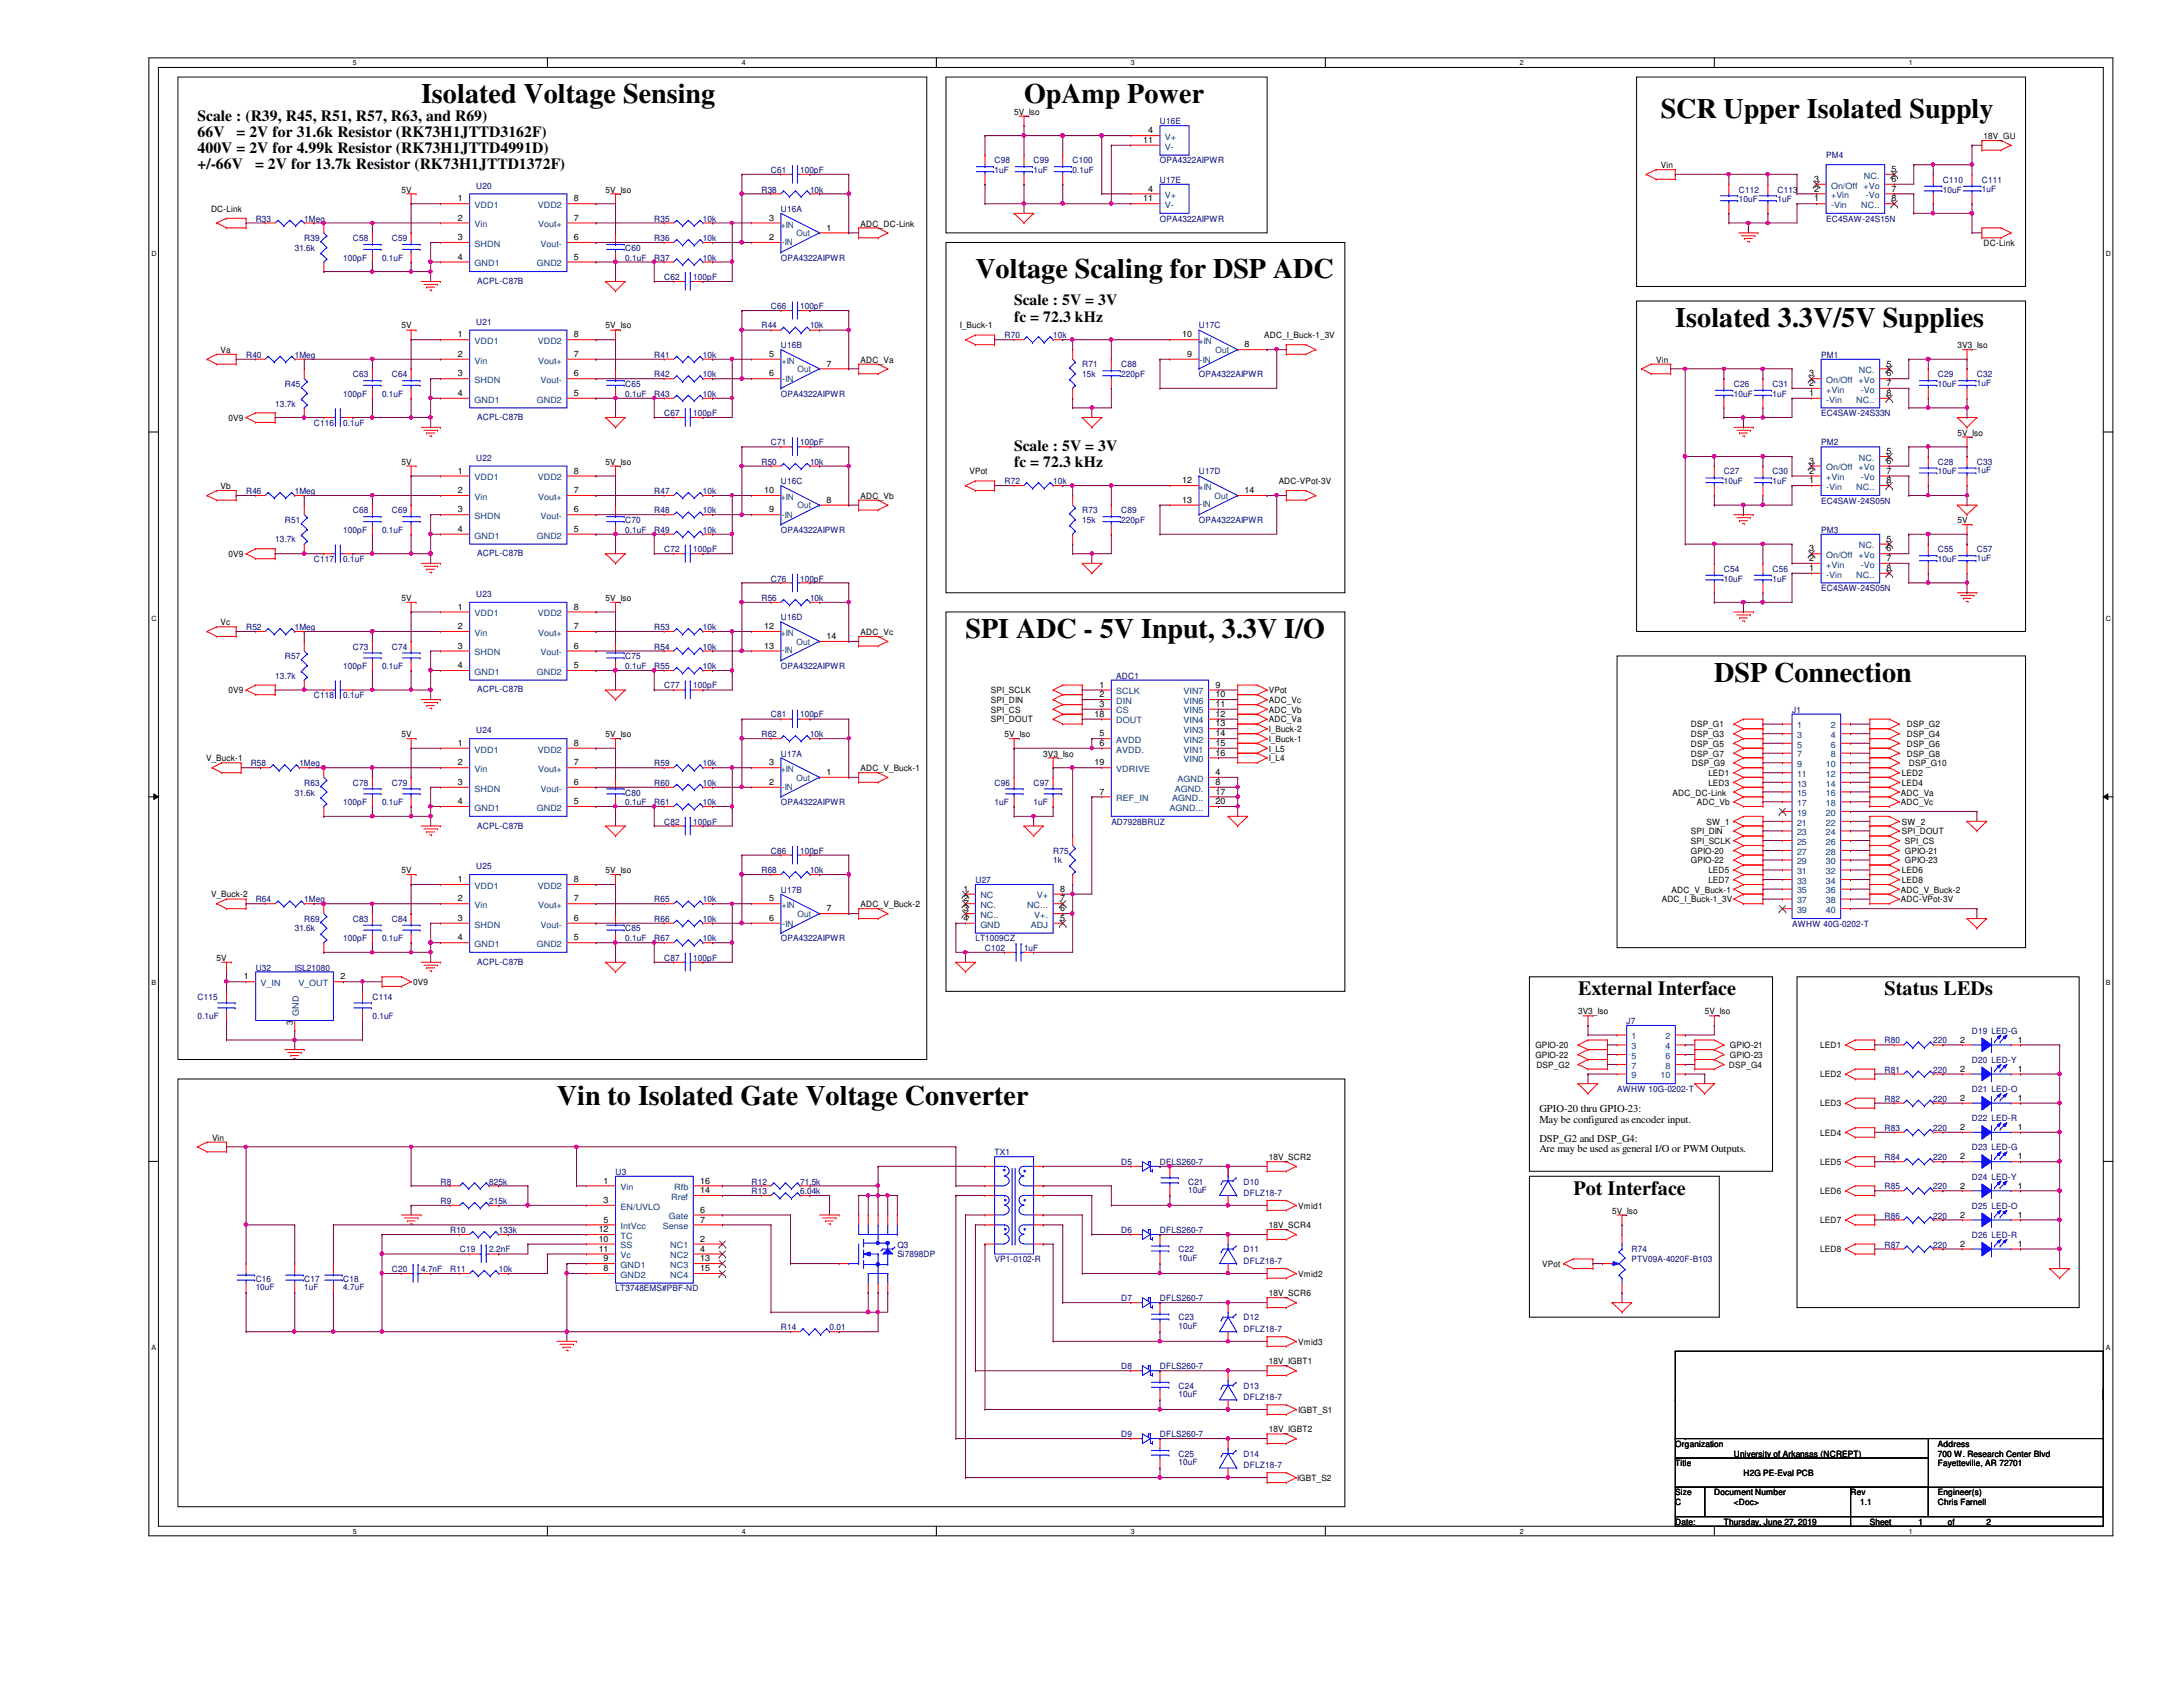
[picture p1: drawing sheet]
<svg xmlns="http://www.w3.org/2000/svg" width="279mm" height="216mm" viewBox="0 0 279 216" stroke-linecap="round" stroke-linejoin="round" font-family="sans-serif">
<defs><g id="words">
<g font-size="3.6">
<text x="53.9" y="13.2">Isolated Voltage Sensing</text>
<text x="131.1" y="13.2">OpAmp Power</text>
<text x="212.6" y="15.1">SCR Upper Isolated Supply</text>
<text x="124.8" y="35.6">Voltage Scaling for DSP ADC</text>
<text x="214.4" y="41.8">Isolated 3.3V/5V Supplies</text>
<text x="123.6" y="81.6">SPI ADC - 5V Input, 3.3V I/O</text>
<text x="219.4" y="87.2">DSP Connection</text>
<text x="71.3" y="141.4">Vin to Isolated Gate Voltage Converter</text>
</g>
<g font-size="2.6">
<text x="202" y="127.4">External Interface</text>
<text x="241.2" y="127.4">Status LEDs</text>
<text x="201.4" y="152.9">Pot Interface</text>
</g>
<g font-size="2">
<text x="25.3" y="15.5">Scale : (R39, R45, R51, R57, R63, and R69)</text>
<text x="25.3" y="17.5">66V</text>
<text x="30.3" y="17.5">= 2V for 31.6k Resistor (RK73H1JTTD3162F)</text>
<text x="25.3" y="19.6">400V = 2V for 4.99k Resistor (RK73H1JTTD4991D)</text>
<text x="25.3" y="21.7">+/-66V</text>
<text x="32.6" y="21.7">= 2V for 13.7k Resistor (RK73H1JTTD1372F)</text>
<text x="129.8" y="39.1">Scale : 5V = 3V</text>
<text x="129.8" y="41.1">fc = 72.3 kHz</text>
<text x="129.8" y="57.7">Scale : 5V = 3V</text>
<text x="129.8" y="59.8">fc = 72.3 kHz</text>
</g>
<g font-size="1.4">
<text x="197" y="142.4">GPIO-20 thru GPIO-23:</text>
<text x="197" y="143.8">May be configured as encoder input.</text>
<text x="197" y="146.1">DSP_G2 and DSP_G4:</text>
<text x="197" y="147.5">Are may be used as general I/O or PWM Outputs.</text>
</g>
<g font-size="1.1">
<text x="129.8" y="14.7">5V_Iso</text>
<text x="146.9" y="17.1">4</text>
<text x="253.9" y="17.8">18V_GU</text>
<text x="146.3" y="18.3">11</text>
<text x="212.6" y="21.5">Vin</text>
<text x="232.2" y="23.3">3</text>
<text x="242.1" y="22">5</text>
<text x="242.1" y="23.3">6</text>
<text x="27" y="27.1">DC-Link</text>
<text x="51.4" y="24.6">5V</text>
<text x="58.6" y="25.8">1</text>
<text x="58.6" y="28.2">2</text>
<text x="73.4" y="28.2">7</text>
<text x="73.4" y="25.8">8</text>
<text x="77.5" y="24.6">5V_Iso</text>
<text x="98.4" y="28.2">3</text>
<text x="105.8" y="29.5">1</text>
<text x="110.2" y="29">ADC_DC-Link</text>
<text x="146.3" y="25.8">11</text>
<text x="146.9" y="24.5">4</text>
<text x="232.2" y="25.8">1</text>
<text x="232.2" y="24.5">2</text>
<text x="242.1" y="24.5">7</text>
<text x="242.1" y="25.8">8</text>
<text x="58.6" y="30.7">3</text>
<text x="58.6" y="33.2">4</text>
<text x="73.4" y="30.7">6</text>
<text x="73.4" y="33.2">5</text>
<text x="98.4" y="30.7">2</text>
<text x="253.9" y="31.5">DC-Link</text>
<text x="28.2" y="45.2">Va</text>
<text x="51.4" y="42">5V</text>
<text x="58.6" y="43.2">1</text>
<text x="58.6" y="45.7">2</text>
<text x="73.4" y="45.7">7</text>
<text x="73.4" y="43.2">8</text>
<text x="77.5" y="42">5V_Iso</text>
<text x="98.4" y="45.7">5</text>
<text x="105.8" y="46.9">7</text>
<text x="110.2" y="46.4">ADC_Va</text>
<text x="122.9" y="42">I_Buck-1</text>
<text x="151.3" y="43.2">10</text>
<text x="151.9" y="45.7">9</text>
<text x="159.3" y="44.4">8</text>
<text x="161.8" y="43.3">ADC_I_Buck-1_3V</text>
<text x="212" y="46.4">Vin</text>
<text x="241.5" y="46.9">5</text>
<text x="250.5" y="44.5">3V3_Iso</text>
<text x="29.3" y="53.9">0V9</text>
<text x="58.6" y="48.2">3</text>
<text x="58.6" y="50.7">4</text>
<text x="73.4" y="48.2">6</text>
<text x="73.4" y="50.7">5</text>
<text x="98.4" y="48.2">6</text>
<text x="231.6" y="50.7">1</text>
<text x="231.6" y="49.4">2</text>
<text x="231.6" y="48.2">3</text>
<text x="241.5" y="48.2">6</text>
<text x="241.5" y="49.4">7</text>
<text x="241.5" y="50.7">8</text>
<text x="51.4" y="59.5">5V</text>
<text x="77.5" y="59.5">5V_Iso</text>
<text x="231.6" y="59.4">3</text>
<text x="241.5" y="58.1">5</text>
<text x="241.5" y="59.4">6</text>
<text x="250.5" y="55.8">5V_Iso</text>
<text x="28.2" y="62.6">Vb</text>
<text x="58.6" y="60.6">1</text>
<text x="58.6" y="63.1">2</text>
<text x="58.6" y="65.6">3</text>
<text x="73.4" y="65.6">6</text>
<text x="73.4" y="63.1">7</text>
<text x="73.4" y="60.6">8</text>
<text x="97.8" y="63.1">10</text>
<text x="98.4" y="65.6">9</text>
<text x="105.8" y="64.3">8</text>
<text x="110.2" y="63.8">ADC_Vb</text>
<text x="124.1" y="60.7">VPot</text>
<text x="151.3" y="61.8">12</text>
<text x="151.3" y="64.3">13</text>
<text x="159.3" y="63.1">14</text>
<text x="163.7" y="62">ADC-VPot-3V</text>
<text x="231.6" y="61.8">1</text>
<text x="231.6" y="60.6">2</text>
<text x="241.5" y="60.6">7</text>
<text x="241.5" y="61.8">8</text>
<text x="29.3" y="71.3">0V9</text>
<text x="58.6" y="68.1">4</text>
<text x="73.4" y="68.1">5</text>
<text x="231.6" y="71.8">2</text>
<text x="231.6" y="70.6">3</text>
<text x="241.5" y="69.3">5</text>
<text x="241.5" y="70.6">6</text>
<text x="241.5" y="71.8">7</text>
<text x="250.5" y="66.9">5V</text>
<text x="51.4" y="76.9">5V</text>
<text x="77.5" y="76.9">5V_Iso</text>
<text x="231.6" y="73.1">1</text>
<text x="241.5" y="73.1">8</text>
<text x="28.2" y="80">Vc</text>
<text x="58.6" y="78">1</text>
<text x="58.6" y="80.5">2</text>
<text x="58.6" y="83">3</text>
<text x="73.4" y="83">6</text>
<text x="73.4" y="80.5">7</text>
<text x="73.4" y="78">8</text>
<text x="97.8" y="80.5">12</text>
<text x="97.8" y="83">13</text>
<text x="105.8" y="81.8">14</text>
<text x="110.2" y="81.3">ADC_Vc</text>
<text x="29.3" y="88.7">0V9</text>
<text x="58.6" y="85.5">4</text>
<text x="73.4" y="85.5">5</text>
<text x="126.8" y="88.7">SPI_SCLK</text>
<text x="126.8" y="90">SPI_DIN</text>
<text x="140.7" y="88">1</text>
<text x="140.7" y="89.2">2</text>
<text x="155.6" y="88">9</text>
<text x="155.6" y="89.2">10</text>
<text x="162.4" y="88.7">VPot</text>
<text x="162.4" y="90">ADC_Vc</text>
<text x="51.4" y="94.3">5V</text>
<text x="58.6" y="95.5">1</text>
<text x="73.4" y="95.5">8</text>
<text x="77.5" y="94.3">5V_Iso</text>
<text x="126.8" y="91.2">SPI_CS</text>
<text x="126.8" y="92.5">SPI_DOUT</text>
<text x="128.6" y="94.3">5V_Iso</text>
<text x="140.1" y="91.7">18</text>
<text x="140.7" y="90.5">3</text>
<text x="140.7" y="94.2">5</text>
<text x="140.7" y="95.5">6</text>
<text x="155.6" y="90.5">11</text>
<text x="155.6" y="91.7">12</text>
<text x="155.6" y="93">13</text>
<text x="155.6" y="94.2">14</text>
<text x="155.6" y="95.5">15</text>
<text x="162.4" y="91.2">ADC_Vb</text>
<text x="162.4" y="92.5">ADC_Va</text>
<text x="162.4" y="93.7">I_Buck-2</text>
<text x="162.4" y="95">I_Buck-1</text>
<text x="216.4" y="93.1">DSP_G1</text>
<text x="216.4" y="94.3">DSP_G3</text>
<text x="216.4" y="95.6">DSP_G5</text>
<text x="244.1" y="93.1">DSP_G2</text>
<text x="244.1" y="94.3">DSP_G4</text>
<text x="244.1" y="95.6">DSP_G6</text>
<text x="26.4" y="97.5">V_Buck-1</text>
<text x="58.6" y="98">2</text>
<text x="58.6" y="100.5">3</text>
<text x="73.4" y="100.5">6</text>
<text x="73.4" y="98">7</text>
<text x="98.4" y="98">3</text>
<text x="98.4" y="100.5">2</text>
<text x="105.8" y="99.2">1</text>
<text x="110.2" y="98.7">ADC_V_Buck-1</text>
<text x="133.5" y="96.8">3V3_Iso</text>
<text x="140.1" y="98">19</text>
<text x="140.7" y="101.7">7</text>
<text x="155.6" y="99.2">4</text>
<text x="155.6" y="100.5">8</text>
<text x="155.6" y="96.7">16</text>
<text x="155.6" y="101.7">17</text>
<text x="162.4" y="96.2">I_L5</text>
<text x="162.4" y="97.5">I_L4</text>
<text x="214.1" y="101.8">ADC_DC-Link</text>
<text x="216.4" y="96.8">DSP_G7</text>
<text x="216.5" y="98">DSP_G9</text>
<text x="218.7" y="99.3">LED1</text>
<text x="218.7" y="100.5">LED3</text>
<text x="243.3" y="101.8">ADC_Va</text>
<text x="243.4" y="99.3">LED2</text>
<text x="243.4" y="100.5">LED4</text>
<text x="244.1" y="96.8">DSP_G8</text>
<text x="244.3" y="98">DSP_G10</text>
<text x="58.6" y="102.9">4</text>
<text x="73.4" y="102.9">5</text>
<text x="155.6" y="102.9">20</text>
<text x="216.4" y="106.8">SPI_DIN</text>
<text x="217.2" y="103">ADC_Vb</text>
<text x="218.4" y="105.5">SW_1</text>
<text x="243.3" y="103">ADC_Vc</text>
<text x="243.4" y="106.8">SPI_DOUT</text>
<text x="243.4" y="105.5">SW_2</text>
<text x="51.4" y="111.8">5V</text>
<text x="58.6" y="112.9">1</text>
<text x="73.4" y="112.9">8</text>
<text x="77.5" y="111.8">5V_Iso</text>
<text x="216.4" y="108">SPI_SCLK</text>
<text x="216.4" y="109.3">GPIO-20</text>
<text x="216.4" y="110.5">GPIO-22</text>
<text x="218.7" y="111.8">LED5</text>
<text x="218.7" y="113">LED7</text>
<text x="243.4" y="111.8">LED6</text>
<text x="243.4" y="113">LED8</text>
<text x="243.8" y="108">SPI_CS</text>
<text x="243.8" y="109.3">GPIO-21</text>
<text x="243.8" y="110.5">GPIO-23</text>
<text x="27" y="114.8">V_Buck-2</text>
<text x="58.6" y="115.4">2</text>
<text x="58.6" y="117.9">3</text>
<text x="73.4" y="117.9">6</text>
<text x="73.4" y="115.4">7</text>
<text x="98.4" y="115.4">5</text>
<text x="98.4" y="117.9">6</text>
<text x="105.8" y="116.6">7</text>
<text x="110.2" y="116.1">ADC_V_Buck-2</text>
<text x="123.3" y="114.1">1</text>
<text x="123.3" y="115.4">2</text>
<text x="123.3" y="116.6">3</text>
<text x="123.3" y="117.9">4</text>
<text x="135.7" y="117.9">5</text>
<text x="135.7" y="116.6">6</text>
<text x="135.7" y="115.4">7</text>
<text x="135.7" y="114.1">8</text>
<text x="212.7" y="115.5">ADC_I_Buck-1_3V</text>
<text x="214" y="114.3">ADC_V_Buck-1</text>
<text x="243.3" y="114.3">ADC_V_Buck-2</text>
<text x="243.3" y="115.5">ADC-VPot-3V</text>
<text x="27.7" y="122.9">5V</text>
<text x="31.2" y="125.3">1</text>
<text x="43.6" y="125.3">2</text>
<text x="58.6" y="120.4">4</text>
<text x="73.4" y="120.4">5</text>
<text x="37.5" y="131.2" transform="rotate(-90 37.5 131.2)">3</text>
<text x="52.9" y="126.1">0V9</text>
<text x="202" y="129.8">3V3_Iso</text>
<text x="218.2" y="129.8">5V_Iso</text>
<text x="196.5" y="134.2">GPIO-20</text>
<text x="196.5" y="135.4">GPIO-22</text>
<text x="196.6" y="136.7">DSP_G2</text>
<text x="221.3" y="136.7">DSP_G4</text>
<text x="221.4" y="134.2">GPIO-21</text>
<text x="221.4" y="135.4">GPIO-23</text>
<text x="233" y="134.2">LED1</text>
<text x="233" y="137.9">LED2</text>
<text x="250.9" y="133.4">2</text>
<text x="250.9" y="137.2">2</text>
<text x="258.3" y="133.4">1</text>
<text x="258.3" y="137.2">1</text>
<text x="233" y="141.6">LED3</text>
<text x="250.9" y="140.9">2</text>
<text x="258.3" y="140.9">1</text>
<text x="27.1" y="146">Vin</text>
<text x="162.4" y="148.5">18V_SCR2</text>
<text x="233" y="145.4">LED4</text>
<text x="233" y="149.1">LED5</text>
<text x="250.9" y="148.4">2</text>
<text x="250.9" y="144.6">2</text>
<text x="258.3" y="148.4">1</text>
<text x="258.3" y="144.6">1</text>
<text x="77.3" y="151.5">1</text>
<text x="77.3" y="154">3</text>
<text x="89.6" y="155.2">6</text>
<text x="89.6" y="152.7">14</text>
<text x="89.6" y="151.5">16</text>
<text x="166.2" y="154.7">Vmid1</text>
<text x="206.3" y="155.3">5V_Iso</text>
<text x="233" y="152.8">LED6</text>
<text x="250.9" y="155.8">2</text>
<text x="250.9" y="152.1">2</text>
<text x="258.3" y="155.8">1</text>
<text x="258.3" y="152.1">1</text>
<text x="76.6" y="158.9">10</text>
<text x="76.6" y="160.2">11</text>
<text x="76.6" y="157.7">12</text>
<text x="77.3" y="156.5">5</text>
<text x="77.3" y="161.4">9</text>
<text x="89.6" y="158.9">2</text>
<text x="89.6" y="160.2">4</text>
<text x="89.6" y="156.5">7</text>
<text x="89.6" y="161.4">13</text>
<text x="162.4" y="157.2">18V_SCR4</text>
<text x="233" y="156.5">LED7</text>
<text x="233" y="160.3">LED8</text>
<text x="250.9" y="159.6">2</text>
<text x="258.3" y="159.6">1</text>
<text x="77.3" y="162.7">8</text>
<text x="89.6" y="162.7">15</text>
<text x="162.4" y="165.9">18V_SCR6</text>
<text x="166.2" y="163.4">Vmid2</text>
<text x="197.4" y="162.2">VPot</text>
<text x="166.2" y="172.1">Vmid3</text>
<text x="162.4" y="174.6">18V_IGBT1</text>
<text x="162.4" y="183.3">18V_IGBT2</text>
<text x="166.2" y="180.8">IGBT_S1</text>
<text x="214.4" y="185.2">Organization</text>
<text x="248" y="185.2">Address</text>
<text x="166" y="189.5">IGBT_S2</text>
<text x="214.4" y="187.7">Title</text>
<text x="214.4" y="191.4">Size</text>
<text x="219.4" y="191.4">Document Number</text>
<text x="221.9" y="186.4">University of Arkansas (NCREPT)</text>
<text x="223.1" y="188.9">H2G PE-Eval PCB</text>
<text x="236.9" y="191.4">Rev</text>
<text x="248" y="191.4">Engineer(s)</text>
<text x="248" y="186.4">700 W. Research Center Blvd</text>
<text x="248" y="187.7">Fayetteville, AR 72701</text>
<text x="214.4" y="192.7">C</text>
<text x="214.4" y="195.2">Date:</text>
<text x="220.6" y="195.2">Thursday, June 27, 2019</text>
<text x="221.9" y="192.7">&lt;Doc&gt;</text>
<text x="238.1" y="192.7">1.1</text>
<text x="239.3" y="195.2">Sheet</text>
<text x="245.5" y="195.2">1</text>
<text x="248" y="192.7">Chris Farnell</text>
<text x="249.3" y="195.2">of</text>
<text x="254.3" y="195.2">2</text>
</g>
<g font-size="1.1" fill="#000080">
<text x="148.5" y="15.9">U16E</text>
<text x="98.7" y="22.1">C61</text>
<text x="102.4" y="22.1">100pF</text>
<text x="127.3" y="20.9">C98</text>
<text x="127.3" y="22.1">1uF</text>
<text x="132.3" y="20.9">C99</text>
<text x="132.3" y="22.1">1uF</text>
<text x="137.3" y="20.9">C100</text>
<text x="137.3" y="22.1">0.1uF</text>
<text x="148.5" y="20.9">OPA4322AIPWR</text>
<text x="148.5" y="23.4">U17E</text>
<text x="233.7" y="20.3">PM4</text>
<text x="248.7" y="23.4">C110</text>
<text x="253.7" y="23.4">C111</text>
<text x="32.7" y="28.4">R33</text>
<text x="38.9" y="28.4">1Meg</text>
<text x="61" y="24.1">U20</text>
<text x="83.7" y="28.4">R35</text>
<text x="90" y="28.4">10k</text>
<text x="97.5" y="24.6">R38</text>
<text x="99.9" y="27.1">U16A</text>
<text x="103.7" y="24.6">10k</text>
<text x="148.5" y="28.4">OPA4322AIPWR</text>
<text x="222.5" y="24.6">C112</text>
<text x="222.5" y="25.9">10uF</text>
<text x="227.5" y="24.6">C113</text>
<text x="227.5" y="25.9">1uF</text>
<text x="233.7" y="28.4">EC4SAW-24S15N</text>
<text x="248.7" y="24.6">10uF</text>
<text x="253.7" y="24.5">1uF</text>
<text x="37.7" y="32.1">31.6k</text>
<text x="38.9" y="30.9">R39</text>
<text x="43.9" y="33.4">100pF</text>
<text x="45.2" y="30.9">C58</text>
<text x="48.9" y="33.4">0.1uF</text>
<text x="50.2" y="30.9">C59</text>
<text x="80" y="32.1">C60</text>
<text x="80" y="33.4">0.1uF</text>
<text x="83.7" y="30.9">R36</text>
<text x="83.7" y="33.4">R37</text>
<text x="85" y="35.8">C62</text>
<text x="88.7" y="35.8">100pF</text>
<text x="90" y="30.9">10k</text>
<text x="90" y="33.4">10k</text>
<text x="99.9" y="33.4">OPA4322AIPWR</text>
<text x="61" y="41.6">U21</text>
<text x="61.1" y="36.3">ACPL-C87B</text>
<text x="98.7" y="39.6">C66</text>
<text x="102.4" y="39.6">100pF</text>
<text x="31.5" y="45.8">R40</text>
<text x="37.7" y="45.8">1Meg</text>
<text x="83.7" y="45.8">R41</text>
<text x="90" y="45.8">10k</text>
<text x="97.5" y="42">R44</text>
<text x="99.9" y="44.5">U16B</text>
<text x="103.7" y="42">10k</text>
<text x="128.6" y="43.3">R70</text>
<text x="134.8" y="43.3">10k</text>
<text x="138.5" y="47">R71</text>
<text x="143.5" y="47">C88</text>
<text x="153.5" y="42">U17C</text>
<text x="233.1" y="45.8">PM1</text>
<text x="35.2" y="52">13.7k</text>
<text x="36.4" y="49.5">R45</text>
<text x="43.9" y="50.8">100pF</text>
<text x="45.2" y="48.3">C63</text>
<text x="48.9" y="50.8">0.1uF</text>
<text x="50.2" y="48.3">C64</text>
<text x="61.1" y="53.8">ACPL-C87B</text>
<text x="80" y="49.5">C65</text>
<text x="80" y="50.8">0.1uF</text>
<text x="83.7" y="50.8">R43</text>
<text x="83.7" y="48.3">R42</text>
<text x="85" y="53.3">C67</text>
<text x="88.7" y="53.3">100pF</text>
<text x="90" y="50.8">10k</text>
<text x="90" y="48.3">10k</text>
<text x="99.9" y="50.8">OPA4322AIPWR</text>
<text x="138.5" y="48.3">15k</text>
<text x="143.5" y="48.3">220pF</text>
<text x="153.5" y="48.3">OPA4322AIPWR</text>
<text x="221.9" y="49.5">C26</text>
<text x="221.9" y="50.8">10uF</text>
<text x="226.9" y="49.5">C31</text>
<text x="226.9" y="50.8">1uF</text>
<text x="233.1" y="53.3">EC4SAW-24S33N</text>
<text x="248" y="48.3">C29</text>
<text x="248" y="49.5">10uF</text>
<text x="253" y="48.3">C32</text>
<text x="253" y="49.4">1uF</text>
<text x="40.2" y="54.5">C116</text>
<text x="43.9" y="54.5">0.1uF</text>
<text x="61" y="59">U22</text>
<text x="97.5" y="59.5">R50</text>
<text x="98.7" y="57">C71</text>
<text x="102.4" y="57">100pF</text>
<text x="103.7" y="59.5">10k</text>
<text x="233.1" y="57">PM2</text>
<text x="248" y="59.5">C28</text>
<text x="253" y="59.5">C33</text>
<text x="31.5" y="63.2">R46</text>
<text x="37.7" y="63.2">1Meg</text>
<text x="45.2" y="65.7">C68</text>
<text x="50.2" y="65.7">C69</text>
<text x="83.7" y="65.7">R48</text>
<text x="83.7" y="63.2">R47</text>
<text x="90" y="65.7">10k</text>
<text x="90" y="63.2">10k</text>
<text x="99.9" y="62">U16C</text>
<text x="128.6" y="62">R72</text>
<text x="134.8" y="62">10k</text>
<text x="138.5" y="65.7">R73</text>
<text x="143.5" y="65.7">C89</text>
<text x="153.5" y="60.7">U17D</text>
<text x="220.6" y="60.7">C27</text>
<text x="220.6" y="62">10uF</text>
<text x="226.9" y="60.7">C30</text>
<text x="226.9" y="62">1uF</text>
<text x="233.1" y="64.5">EC4SAW-24S05N</text>
<text x="248" y="60.7">10uF</text>
<text x="253" y="60.6">1uF</text>
<text x="35.2" y="69.4">13.7k</text>
<text x="36.4" y="66.9">R51</text>
<text x="40.2" y="71.9">C117</text>
<text x="43.9" y="71.9">0.1uF</text>
<text x="43.9" y="68.2">100pF</text>
<text x="48.9" y="68.2">0.1uF</text>
<text x="61.1" y="71.2">ACPL-C87B</text>
<text x="80" y="66.9">C70</text>
<text x="80" y="68.2">0.1uF</text>
<text x="83.7" y="68.2">R49</text>
<text x="85" y="70.7">C72</text>
<text x="88.7" y="70.7">100pF</text>
<text x="90" y="68.2">10k</text>
<text x="99.9" y="68.2">OPA4322AIPWR</text>
<text x="138.5" y="66.9">15k</text>
<text x="143.5" y="66.9">220pF</text>
<text x="153.5" y="66.9">OPA4322AIPWR</text>
<text x="233.1" y="68.2">PM3</text>
<text x="248" y="70.7">C55</text>
<text x="248" y="71.9">10uF</text>
<text x="253" y="70.7">C57</text>
<text x="253" y="71.8">1uF</text>
<text x="61" y="76.4">U23</text>
<text x="97.5" y="76.9">R56</text>
<text x="98.7" y="74.4">C76</text>
<text x="102.4" y="74.4">100pF</text>
<text x="103.7" y="76.9">10k</text>
<text x="220.6" y="73.2">C54</text>
<text x="220.6" y="74.4">10uF</text>
<text x="226.9" y="73.2">C56</text>
<text x="226.9" y="74.4">1uF</text>
<text x="233.1" y="75.6">EC4SAW-24S05N</text>
<text x="31.5" y="80.6">R52</text>
<text x="37.7" y="80.6">1Meg</text>
<text x="45.2" y="83.1">C73</text>
<text x="50.2" y="83.1">C74</text>
<text x="83.7" y="83.1">R54</text>
<text x="83.7" y="80.6">R53</text>
<text x="90" y="83.1">10k</text>
<text x="90" y="80.6">10k</text>
<text x="99.9" y="79.4">U16D</text>
<text x="35.2" y="86.9">13.7k</text>
<text x="36.4" y="84.4">R57</text>
<text x="40.2" y="89.4">C118</text>
<text x="43.9" y="89.4">0.1uF</text>
<text x="43.9" y="85.6">100pF</text>
<text x="48.9" y="85.6">0.1uF</text>
<text x="61.1" y="88.6">ACPL-C87B</text>
<text x="80" y="84.4">C75</text>
<text x="80" y="85.6">0.1uF</text>
<text x="83.7" y="85.6">R55</text>
<text x="85" y="88.1">C77</text>
<text x="88.7" y="88.1">100pF</text>
<text x="90" y="85.6">10k</text>
<text x="99.9" y="85.6">OPA4322AIPWR</text>
<text x="142.9" y="86.9">ADC1</text>
<text x="61" y="93.8">U24</text>
<text x="97.5" y="94.3">R62</text>
<text x="98.7" y="91.8">C81</text>
<text x="102.4" y="91.8">100pF</text>
<text x="103.7" y="94.3">10k</text>
<text x="229.4" y="91.2">J1</text>
<text x="32.1" y="98">R58</text>
<text x="37.7" y="101.8">31.6k</text>
<text x="38.3" y="98">1Meg</text>
<text x="38.9" y="100.5">R63</text>
<text x="45.2" y="100.5">C78</text>
<text x="50.2" y="100.5">C79</text>
<text x="80" y="101.8">C80</text>
<text x="83.7" y="100.5">R60</text>
<text x="83.7" y="98">R59</text>
<text x="90" y="100.5">10k</text>
<text x="90" y="98">10k</text>
<text x="99.9" y="96.8">U17A</text>
<text x="127.3" y="100.5">C96</text>
<text x="132.3" y="100.5">C97</text>
<text x="43.9" y="103">100pF</text>
<text x="48.9" y="103">0.1uF</text>
<text x="61.1" y="106">ACPL-C87B</text>
<text x="80" y="103">0.1uF</text>
<text x="83.7" y="103">R61</text>
<text x="85" y="105.5">C82</text>
<text x="88.7" y="105.5">100pF</text>
<text x="90" y="103">10k</text>
<text x="99.9" y="103">OPA4322AIPWR</text>
<text x="127.3" y="103">1uF</text>
<text x="132.3" y="103">1uF</text>
<text x="142.2" y="105.5">AD7928BRUZ</text>
<text x="61" y="111.3">U25</text>
<text x="97.5" y="111.8">R68</text>
<text x="98.7" y="109.3">C86</text>
<text x="102.4" y="109.3">100pF</text>
<text x="103.7" y="111.8">10k</text>
<text x="124.8" y="113">U27</text>
<text x="134.8" y="109.3">R75</text>
<text x="134.8" y="110.5">1k</text>
<text x="32.7" y="115.5">R64</text>
<text x="37.7" y="119.2">31.6k</text>
<text x="38.9" y="118">R69</text>
<text x="38.9" y="115.5">1Meg</text>
<text x="45.2" y="118">C83</text>
<text x="50.2" y="118">C84</text>
<text x="80" y="119.2">C85</text>
<text x="83.7" y="118">R66</text>
<text x="83.7" y="115.5">R65</text>
<text x="90" y="118">10k</text>
<text x="90" y="115.5">10k</text>
<text x="99.9" y="114.3">U17B</text>
<text x="229.4" y="118.6">AWHW 40G-0202-T</text>
<text x="32.7" y="124.2">U32</text>
<text x="37.7" y="124.2">ISL21080</text>
<text x="43.9" y="120.5">100pF</text>
<text x="48.9" y="120.5">0.1uF</text>
<text x="61.1" y="123.4">ACPL-C87B</text>
<text x="80" y="120.5">0.1uF</text>
<text x="83.7" y="120.5">R67</text>
<text x="85" y="122.9">C87</text>
<text x="88.7" y="122.9">100pF</text>
<text x="90" y="120.5">10k</text>
<text x="99.9" y="120.5">OPA4322AIPWR</text>
<text x="124.8" y="120.5">LT1009CZ</text>
<text x="126.1" y="121.7">C102</text>
<text x="131.1" y="121.7">1uF</text>
<text x="25.3" y="127.9">C115</text>
<text x="25.3" y="130.4">0.1uF</text>
<text x="47.7" y="127.9">C114</text>
<text x="47.7" y="130.4">0.1uF</text>
<text x="208.2" y="131.1">J7</text>
<text x="241.2" y="133.5">R80</text>
<text x="241.2" y="137.3">R81</text>
<text x="247.4" y="133.5">220</text>
<text x="247.4" y="137.3">220</text>
<text x="252.4" y="132.3">D19 LED-G</text>
<text x="252.4" y="136">D20 LED-Y</text>
<text x="207" y="139.7">AWHW 10G-0202-T</text>
<text x="241.2" y="141">R82</text>
<text x="247.4" y="141">220</text>
<text x="252.4" y="143.5">D22 LED-R</text>
<text x="252.4" y="139.7">D21 LED-O</text>
<text x="127.3" y="147.8">TX1</text>
<text x="143.5" y="149.1">D5</text>
<text x="148.5" y="149.1">DFLS260-7</text>
<text x="241.2" y="148.5">R84</text>
<text x="241.2" y="144.7">R83</text>
<text x="247.4" y="148.5">220</text>
<text x="247.4" y="144.7">220</text>
<text x="252.4" y="147.2">D23 LED-G</text>
<text x="56.4" y="151.6">R8</text>
<text x="56.4" y="154.1">R9</text>
<text x="62.6" y="151.6">825k</text>
<text x="62.6" y="154.1">215k</text>
<text x="78.8" y="150.3">U3</text>
<text x="96.2" y="151.6">R12</text>
<text x="96.2" y="152.8">R13</text>
<text x="102.4" y="151.6">71.5k</text>
<text x="102.4" y="152.8">6.04k</text>
<text x="152.1" y="151.6">C21</text>
<text x="152.1" y="152.7">10uF</text>
<text x="159.2" y="151.6">D10</text>
<text x="159.2" y="153.1">DFLZ18-7</text>
<text x="241.2" y="156">R86</text>
<text x="241.2" y="152.2">R85</text>
<text x="247.4" y="156">220</text>
<text x="247.4" y="152.2">220</text>
<text x="252.4" y="154.7">D25 LED-O</text>
<text x="252.4" y="151">D24 LED-Y</text>
<text x="57.6" y="157.8">R10</text>
<text x="58.8" y="160.3">C19</text>
<text x="62.6" y="160.3">2.2nF</text>
<text x="63.8" y="157.8">133k</text>
<text x="114.9" y="159.7">Q3</text>
<text x="114.9" y="160.9">Si7898DP</text>
<text x="127.3" y="161.5">VP1-0102-R</text>
<text x="143.5" y="157.8">D6</text>
<text x="148.5" y="157.8">DFLS260-7</text>
<text x="150.8" y="160.3">C22</text>
<text x="150.8" y="161.4">10uF</text>
<text x="159.2" y="160.3">D11</text>
<text x="159.2" y="161.8">DFLZ18-7</text>
<text x="208.8" y="160.3">R74</text>
<text x="208.8" y="161.5">PTV09A-4020F-B103</text>
<text x="241.2" y="159.7">R87</text>
<text x="247.4" y="159.7">220</text>
<text x="252.4" y="158.4">D26 LED-R</text>
<text x="32.7" y="164">C16</text>
<text x="32.7" y="165.1">10uF</text>
<text x="38.9" y="164">C17</text>
<text x="38.9" y="165.1">1uF</text>
<text x="43.9" y="164">C18</text>
<text x="43.9" y="165.1">4.7uF</text>
<text x="50.2" y="162.8">C20</text>
<text x="53.9" y="162.8">4.7nF</text>
<text x="57.6" y="162.8">R11</text>
<text x="63.8" y="162.8">10k</text>
<text x="78.8" y="165.3">LT3748EMS#PBF-ND</text>
<text x="143.5" y="166.5">D7</text>
<text x="148.5" y="166.5">DFLS260-7</text>
<text x="99.9" y="170.3">R14</text>
<text x="106.2" y="170.3">0.01</text>
<text x="150.8" y="169">C23</text>
<text x="150.8" y="170.1">10uF</text>
<text x="159.2" y="169">D12</text>
<text x="159.2" y="170.5">DFLZ18-7</text>
<text x="143.5" y="175.2">D8</text>
<text x="148.5" y="175.2">DFLS260-7</text>
<text x="150.8" y="177.7">C24</text>
<text x="150.8" y="178.8">10uF</text>
<text x="159.2" y="177.7">D13</text>
<text x="159.2" y="179.2">DFLZ18-7</text>
<text x="143.5" y="183.9">D9</text>
<text x="148.5" y="183.9">DFLS260-7</text>
<text x="150.8" y="186.4">C25</text>
<text x="150.8" y="187.5">10uF</text>
<text x="159.2" y="186.4">D14</text>
<text x="159.2" y="187.9">DFLZ18-7</text>
</g>
<g font-size="1.1" fill="#004080">
<text x="149.1" y="17.9">V+</text>
<text x="149.1" y="19.1">V-</text>
<text x="238.5" y="22.9">NC.</text>
<text x="60.7" y="26.6">VDD1</text>
<text x="60.7" y="29.1">Vin</text>
<text x="68.8" y="26.6">VDD2</text>
<text x="68.9" y="29.1">Vout+</text>
<text x="99.9" y="29.1">+IN</text>
<text x="149.1" y="25.4">V+</text>
<text x="149.1" y="26.6">V-</text>
<text x="234.4" y="26.6">-Vin</text>
<text x="234.4" y="25.4">+Vin</text>
<text x="234.4" y="24.1">On/Off +Vo</text>
<text x="238.2" y="26.6">NC..</text>
<text x="238.8" y="25.4">-Vo</text>
<text x="60.7" y="31.6">SHDN</text>
<text x="60.7" y="34.1">GND1</text>
<text x="68.7" y="34.1">GND2</text>
<text x="69.2" y="31.6">Vout-</text>
<text x="100.1" y="31.4">-IN</text>
<text x="101.9" y="30.2">Out</text>
<text x="60.7" y="44">VDD1</text>
<text x="60.7" y="46.5">Vin</text>
<text x="68.8" y="44">VDD2</text>
<text x="68.9" y="46.5">Vout+</text>
<text x="100.1" y="46.5">+IN</text>
<text x="102.1" y="47.7">Out</text>
<text x="153.5" y="44">+IN</text>
<text x="153.6" y="46.4">-IN</text>
<text x="155.6" y="45.2">Out</text>
<text x="237.9" y="47.8">NC.</text>
<text x="60.7" y="49">SHDN</text>
<text x="60.7" y="51.5">GND1</text>
<text x="68.7" y="51.5">GND2</text>
<text x="69.2" y="49">Vout-</text>
<text x="100.2" y="48.9">-IN</text>
<text x="233.7" y="51.5">-Vin</text>
<text x="233.7" y="50.2">+Vin</text>
<text x="233.7" y="49">On/Off +Vo</text>
<text x="237.6" y="51.5">NC..</text>
<text x="238.2" y="50.2">-Vo</text>
<text x="237.9" y="59">NC.</text>
<text x="60.7" y="61.5">VDD1</text>
<text x="60.7" y="64">Vin</text>
<text x="68.8" y="61.5">VDD2</text>
<text x="68.9" y="64">Vout+</text>
<text x="99.9" y="64">+IN</text>
<text x="102.1" y="65.1">Out</text>
<text x="153.5" y="62.7">+IN</text>
<text x="153.6" y="64.9">-IN</text>
<text x="155.4" y="63.8">Out</text>
<text x="233.7" y="62.7">-Vin</text>
<text x="233.7" y="61.5">+Vin</text>
<text x="233.7" y="60.2">On/Off +Vo</text>
<text x="237.6" y="62.7">NC..</text>
<text x="238.2" y="61.5">-Vo</text>
<text x="60.7" y="66.4">SHDN</text>
<text x="60.7" y="68.9">GND1</text>
<text x="68.7" y="68.9">GND2</text>
<text x="69.2" y="66.4">Vout-</text>
<text x="100.1" y="66.3">-IN</text>
<text x="233.7" y="71.4">On/Off +Vo</text>
<text x="237.9" y="70.2">NC.</text>
<text x="233.7" y="73.9">-Vin</text>
<text x="233.7" y="72.6">+Vin</text>
<text x="237.6" y="73.9">NC..</text>
<text x="238.2" y="72.6">-Vo</text>
<text x="60.7" y="78.9">VDD1</text>
<text x="60.7" y="81.4">Vin</text>
<text x="60.7" y="83.9">SHDN</text>
<text x="68.8" y="78.9">VDD2</text>
<text x="68.9" y="81.4">Vout+</text>
<text x="69.2" y="83.9">Vout-</text>
<text x="99.9" y="81.4">+IN</text>
<text x="100.1" y="83.6">-IN</text>
<text x="101.9" y="82.5">Out</text>
<text x="60.7" y="86.4">GND1</text>
<text x="68.7" y="86.4">GND2</text>
<text x="142.9" y="88.9">SCLK</text>
<text x="151.5" y="88.9">VIN7</text>
<text x="142.9" y="90.1">DIN</text>
<text x="142.9" y="91.3">CS</text>
<text x="142.9" y="95.1">AVDD</text>
<text x="142.9" y="92.6">DOUT</text>
<text x="151.5" y="90.1">VIN6</text>
<text x="151.5" y="91.3">VIN5</text>
<text x="151.5" y="92.6">VIN4</text>
<text x="151.5" y="93.8">VIN3</text>
<text x="151.5" y="95.1">VIN2</text>
<text x="230" y="93.2">1</text>
<text x="230" y="94.4">3</text>
<text x="230" y="95.7">5</text>
<text x="234.3" y="93.2">2</text>
<text x="234.3" y="94.4">4</text>
<text x="234.3" y="95.7">6</text>
<text x="60.7" y="96.3">VDD1</text>
<text x="60.7" y="98.8">Vin</text>
<text x="60.7" y="101.3">SHDN</text>
<text x="68.8" y="96.3">VDD2</text>
<text x="68.9" y="98.8">Vout+</text>
<text x="69.2" y="101.3">Vout-</text>
<text x="99.9" y="98.8">+IN</text>
<text x="100.1" y="101">-IN</text>
<text x="101.9" y="99.9">Out</text>
<text x="142.9" y="96.3">AVDD.</text>
<text x="142.9" y="98.8">VDRIVE</text>
<text x="150.4" y="101.3">AGND.</text>
<text x="150.7" y="100">AGND</text>
<text x="151.5" y="96.3">VIN1</text>
<text x="151.5" y="97.5">VIN0</text>
<text x="230" y="96.9">7</text>
<text x="230" y="98.2">9</text>
<text x="230" y="99.4">11</text>
<text x="230" y="100.7">13</text>
<text x="230" y="101.9">15</text>
<text x="233.7" y="98.2">10</text>
<text x="233.7" y="99.4">12</text>
<text x="233.7" y="100.7">14</text>
<text x="233.7" y="101.9">16</text>
<text x="234.3" y="96.9">8</text>
<text x="60.7" y="103.8">GND1</text>
<text x="68.7" y="103.8">GND2</text>
<text x="142.9" y="102.5">REF_IN</text>
<text x="149.7" y="103.8">AGND...</text>
<text x="150" y="102.5">AGND..</text>
<text x="230" y="103.2">17</text>
<text x="230" y="104.4">19</text>
<text x="230" y="105.7">21</text>
<text x="230" y="106.9">23</text>
<text x="233.7" y="103.2">18</text>
<text x="233.7" y="104.4">20</text>
<text x="233.7" y="105.7">22</text>
<text x="233.7" y="106.9">24</text>
<text x="60.7" y="113.7">VDD1</text>
<text x="68.8" y="113.7">VDD2</text>
<text x="230" y="108.1">25</text>
<text x="230" y="109.4">27</text>
<text x="230" y="110.6">29</text>
<text x="230" y="111.9">31</text>
<text x="230" y="113.1">33</text>
<text x="233.7" y="108.1">26</text>
<text x="233.7" y="109.4">28</text>
<text x="233.7" y="110.6">30</text>
<text x="233.7" y="111.9">32</text>
<text x="233.7" y="113.1">34</text>
<text x="60.7" y="116.2">Vin</text>
<text x="60.7" y="118.7">SHDN</text>
<text x="68.9" y="116.2">Vout+</text>
<text x="69.2" y="118.7">Vout-</text>
<text x="100.1" y="116.2">+IN</text>
<text x="100.2" y="118.6">-IN</text>
<text x="102.1" y="117.3">Out</text>
<text x="125.5" y="115">NC</text>
<text x="125.5" y="116.2">NC.</text>
<text x="125.5" y="117.5">NC..</text>
<text x="125.5" y="118.7">GND</text>
<text x="131.4" y="116.2">NC...</text>
<text x="132" y="118.7">ADJ</text>
<text x="132.4" y="117.5">V+.</text>
<text x="132.7" y="115">V+</text>
<text x="230" y="114.3">35</text>
<text x="230" y="115.6">37</text>
<text x="230" y="116.8">39</text>
<text x="233.7" y="114.3">36</text>
<text x="233.7" y="115.6">38</text>
<text x="233.7" y="116.8">40</text>
<text x="60.7" y="121.2">GND1</text>
<text x="68.7" y="121.2">GND2</text>
<text x="33.4" y="126.2">V_IN</text>
<text x="38.2" y="126.2">V_OUT</text>
<text x="38.2" y="130" transform="rotate(-90 38.2 130)">GND</text>
<text x="208.8" y="133">1</text>
<text x="208.8" y="134.3">3</text>
<text x="208.8" y="135.5">5</text>
<text x="208.8" y="136.8">7</text>
<text x="213.1" y="133">2</text>
<text x="213.1" y="134.3">4</text>
<text x="213.1" y="135.5">6</text>
<text x="213.1" y="136.8">8</text>
<text x="208.8" y="138">9</text>
<text x="212.5" y="138">10</text>
<text x="79.4" y="152.3">Vin</text>
<text x="79.4" y="154.8">EN/UVLO</text>
<text x="85.9" y="153.5">Rref</text>
<text x="86.3" y="152.3">Rfb</text>
<text x="79.4" y="157.3">IntVcc</text>
<text x="79.4" y="159.8">SS</text>
<text x="79.4" y="161">Vc</text>
<text x="79.4" y="158.5">TC</text>
<text x="84.8" y="157.3">Sense</text>
<text x="85.6" y="156">Gate</text>
<text x="85.8" y="159.8">NC1</text>
<text x="85.8" y="161">NC2</text>
<text x="79.4" y="163.5">GND2</text>
<text x="79.4" y="162.3">GND1</text>
<text x="85.8" y="162.3">NC3</text>
<text x="85.8" y="163.5">NC4</text>
</g>
<g font-size=".9">
<text x="45.2" y="8.3">5</text>
<text x="95" y="8.3">4</text>
<text x="144.7" y="8.3">3</text>
<text x="194.5" y="8.3">2</text>
<text x="244.3" y="8.3">1</text>
<text x="19.4" y="32.8">D</text>
<text x="269.5" y="32.8">D</text>
<text x="19.4" y="79.4">C</text>
<text x="269.5" y="79.4">C</text>
<text x="19.4" y="126.1">B</text>
<text x="269.5" y="126.1">B</text>
<text x="19.4" y="172.8">A</text>
<text x="269.5" y="172.8">A</text>
<text x="45.2" y="196.3">5</text>
<text x="95" y="196.3">4</text>
<text x="144.7" y="196.3">3</text>
<text x="194.5" y="196.3">2</text>
<text x="244.3" y="196.3">1</text>
</g>
</g></defs>
<path d="M19.1 7.4h251.3v189.2h-251.3zM20.3 8.6h248.9v186.7h-248.9z" fill="none" stroke="#000" stroke-width=".13"/>
<g fill="#fff">
<path d="M45.2 7.5h.5v1.1h-.5z"/>
<path d="M45.2 195.5h.5v1h-.5z"/>
</g>
<path d="M70.1 7.4v1.2M70.1 195.3v1.3" fill="none" stroke="#000" stroke-width=".13"/>
<g fill="#fff">
<path d="M95 7.5h.5v1.1h-.5z"/>
<path d="M95 195.5h.5v1h-.5z"/>
</g>
<path d="M119.8 7.4v1.2M119.8 195.3v1.3" fill="none" stroke="#000" stroke-width=".13"/>
<g fill="#fff">
<path d="M144.7 7.5h.5v1.1h-.5z"/>
<path d="M144.7 195.5h.5v1h-.5z"/>
</g>
<path d="M169.6 7.4v1.2M169.6 195.3v1.3" fill="none" stroke="#000" stroke-width=".13"/>
<g fill="#fff">
<path d="M194.5 7.5h.5v1.1h-.5z"/>
<path d="M194.5 195.5h.5v1h-.5z"/>
</g>
<path d="M219.4 7.4v1.2M219.4 195.3v1.3" fill="none" stroke="#000" stroke-width=".13"/>
<g fill="#fff">
<path d="M244.3 7.5h.5v1.1h-.5z"/>
<path d="M244.3 195.5h.5v1h-.5z"/>
<path d="M19.4 32h.6v1h-.6z"/>
<path d="M269.5 32h.7v1h-.7z"/>
<path d="M19.4 78.6h.6v1h-.6z"/>
<path d="M269.5 78.6h.7v1h-.7z"/>
</g>
<path d="M19.1 55.3h1.2M269.2 55.3h1.2" fill="none" stroke="#000" stroke-width=".13"/>
<g fill="#fff">
<path d="M19.4 125.3h.6v1h-.6z"/>
<path d="M269.5 125.3h.6v1h-.6z"/>
</g>
<path d="M19.1 102h1.2M19.7 101.6l.6 .4-.6 .3zM269.2 102l.6-.4v.7zM269.2 102h1.2" fill="none" stroke="#000" stroke-width=".13"/>
<path d="M19.7 101.6l.6 .4-.6 .3zM269.2 102l.6-.4v.7z" fill="#000"/>
<g fill="#fff">
<path d="M19.4 172h.5v1h-.5z"/>
<path d="M269.5 172h.6v1h-.6z"/>
</g>
<g fill="none" stroke="#000" stroke-width=".13">
<path d="M22.8 9.9h95.8v125.7h-95.8zM121.1 9.9h41.1v19.9h-41.1zM209.5 9.9h49.7v26.8h-49.7zM121.1 31h51v44.9h-51zM209.5 38.5h49.7v42.3h-49.7zM121.1 78.3h51v48.6h-51zM207 83.9h52.2v37.4h-52.2zM22.8 138.1h149.3v54.7h-149.3zM195.7 125h31.2v24.9h-31.2zM230 125h36.1v42.3h-36.1zM19.1 148.6h1.2M195.7 150.5h24.3v18.1h-24.3z"/>
<path d="M269.2 148.6h1.2M214.4 172.9h.1M214.4 179.2h.1M214.4 172.9v11.2M214.4 172.9h54.8M269.2 177.9h.1M269.2 172.9h.1M269.2 172.9v21.2M214.4 184.1h32.4v2.5h-32.4zM214.4 186.6h32.4v3.7h-32.4zM214.4 190.3h3.8v3.8h-3.8zM214.4 194.1h22.5v1.2h-22.5z"/>
<path d="M214.4 184.1h.1M215.7 184.1h.1M215.7 184.1h53.5M218.2 190.3h18.7v3.8h-18.7zM236.9 190.3h9.9v3.8h-9.9zM236.9 194.1h32.3v1.2h-32.3zM246.8 190.3h22.4v3.8h-22.4zM269.2 184.1h.1"/>
</g>
<g fill="none" stroke="#f00" stroke-width=".13">
<path d="M130.4 14.9h1.3M131.1 16.1h.1M131.1 14.9v1.2M131.7 14.9h.1M253.7 19.2h.1M253.7 18h.1M253.7 18v1.2M253.7 18h2.4M253.7 19.2h2.4M256.1 18h.1M256.1 19.2h.1M256.1 18l1.3 .6"/>
<path d="M257.4 18.6h.1M257.4 18.6l-1.3 .6M27.7 28.5h.1M27.7 28.5l1.3 .7M29 27.9h.1M29 29.2h.1M29 29.2h2.5M29 27.9h2.5M29 27.9l-1.3 .6M31.5 29.2h.1M31.5 27.9h.1M31.5 27.9v1.3"/>
<path d="M47.7 29.8h.1M47.7 33.5h.1M47.7 29.8v1.2M47.7 32.3v1.2M52 24.8h1.3M52.6 26.1h.1M52.6 24.8v1.3M53.3 24.8h.1M53.9 36h2.5M54.3 36.4h1.7M54.6 36.7h.1M54.6 36.7h1"/>
<path d="M55 37.1h.2M55.2 37.1h.1M56 36.4h.1M56.4 36h.1M77.5 36h.1M77.5 36h2.5M77.5 36l1.3 1.3M78.1 24.8h1.3M78.8 37.3h.1M78.8 26.1h.1M78.8 24.8v1.3M79.4 24.8h.1"/>
<path d="M80 36h.1M80 36l-1.2 1.3M109.9 30.4h.1M109.9 29.2h.1M109.9 29.2h2.5M109.9 30.4h2.5M109.9 29.2v1.2M112.4 29.2h.1M112.4 30.4h.1M112.4 29.2l1.2 .6M113.6 29.8h.1M113.6 29.8l-1.2 .6"/>
<path d="M129.8 27.3h.1M129.8 27.3h2.5M129.8 27.3l1.3 1.2M131.1 28.5h.1M132.3 27.3h.1M132.3 27.3l-1.2 1.2M210.7 22.3h.1M210.7 22.3l1.3 .6M212 21.7h.1M212 22.9h.1M212 21.7h2.4M212 21.7l-1.3 .6"/>
<path d="M212 22.9h2.4M214.4 22.9h.1M214.4 21.7h.1M214.4 21.7v1.2M222.5 29.8h2.5M222.9 30.2h1.7M223.3 30.5h.1M223.3 30.5h1M223.6 30.9h.3M223.9 30.9h.1M224.6 30.2h.1M225 29.8h.1"/>
<path d="M247.4 22.3h.1M247.4 26.1h.1M247.4 22.3v1.3M247.4 24.8v1.3M253.7 30.4h.1M253.7 29.2h.1M253.7 29.2h2.4M253.7 30.4h2.4M253.7 29.2v1.2M256.1 29.2h.1M256.1 30.4h.1M256.1 29.2l1.3 .6"/>
<path d="M257.4 29.8h.1M257.4 29.8l-1.3 .6M26.5 46h.1M26.5 46l1.2 .6M27.7 45.3h.1M27.7 46.6h.1M27.7 46.6h2.5M27.7 45.3h2.5M27.7 45.3l-1.2 .7M30.2 46.6h.1M30.2 45.3h.1M30.2 45.3v1.3"/>
<path d="M31.5 53.4h.1M31.5 53.4l1.2 .7M32.7 52.8h.1M32.7 54.1h.1M32.7 52.8h2.5M32.7 52.8l-1.2 .6M32.7 54.1h2.5M35.2 54.1h.1M35.2 52.8h.1M35.2 52.8v1.3M52 42.2h1.3M52 59.6h1.3"/>
<path d="M52.6 43.5h.1M52.6 42.2v1.3M52.6 59.6v1.3M53.3 42.2h.1M53.3 59.6h.1M53.9 54.7h2.5M54.3 55.1h1.7M54.6 55.4h.1M54.6 55.4h1M55 55.8h.2M55.2 55.8h.1M56 55.1h.1"/>
<path d="M56.4 54.7h.1M77.5 53.4h.1M77.5 53.4h2.5M77.5 53.4l1.3 1.3M78.1 42.2h1.3M78.1 59.6h1.3M78.8 54.7h.1M78.8 43.5h.1M78.8 42.2v1.3M78.8 59.6v1.3M79.4 42.2h.1M79.4 59.6h.1"/>
<path d="M80 53.4h.1M80 53.4l-1.2 1.3M109.9 47.8h.1M109.9 46.6h.1M109.9 46.6h2.5M109.9 47.8h2.5M109.9 46.6v1.2M112.4 46.6h.1M112.4 47.8h.1M112.4 46.6l1.2 .6M113.6 47.2h.1M113.6 47.2l-1.2 .6"/>
<path d="M123.6 43.5h.1M123.6 43.5l1.2 .6M124.8 42.9h.1M124.8 44.1h.1M124.8 42.9h2.5M124.8 42.9l-1.2 .6M124.8 44.1h2.5M127.3 44.1h.1M127.3 42.9h.1M127.3 42.9v1.2M138.5 53.4h.1M138.5 53.4h2.5"/>
<path d="M138.5 53.4l1.2 1.3M139.7 54.7h.1M141 53.4h.1M141 53.4l-1.3 1.3M164.6 45.3h.1M164.6 44.1h.1M164.6 45.3h2.5M164.6 44.1h2.5M164.6 44.1v1.2M167.1 44.1h.1M167.1 45.3h.1M167.1 44.1l1.3 .6"/>
<path d="M168.4 44.7h.1M168.4 44.7l-1.3 .6M210.1 47.2h.1M210.1 47.2l1.2 .6M211.3 46.6h.1M211.3 47.8h.1M211.3 46.6h2.5M211.3 46.6l-1.2 .6M211.3 47.8h2.5M213.8 47.8h.1M213.8 46.6h.1M213.8 46.6v1.2"/>
<path d="M221.9 54.7h2.5M222.3 55.1h1.7M222.6 55.4h.1M222.6 55.4h1M223 55.8h.3M223.3 55.8h.1M224 55.1h.1M224.4 54.7h.1M250.5 53.4h.1M250.5 53.4h2.5M250.5 53.4l1.3 1.3M251.2 44.7h1.2"/>
<path d="M251.2 55.9h1.2M251.8 54.7h.1M251.8 46h.1M251.8 57.2h.1M251.8 58.4h.1M251.8 44.7v1.3M251.8 55.9v1.3M251.8 58.4v1.2M252.4 44.7h.1M252.4 55.9h.1M253 53.4h.1M253 53.4l-1.2 1.3"/>
<path d="M26.5 63.4h.1M26.5 63.4l1.2 .6M27.7 62.8h.1M27.7 64h.1M27.7 64h2.5M27.7 62.8h2.5M27.7 62.8l-1.2 .6M30.2 64h.1M30.2 62.8h.1M30.2 62.8v1.2M31.5 70.9h.1M31.5 70.9l1.2 .6"/>
<path d="M32.7 70.2h.1M32.7 71.5h.1M32.7 63.4h.1M32.7 70.2h2.5M32.7 70.2l-1.2 .7M32.7 71.5h2.5M32.7 63.4h1.3M35.2 71.5h.1M35.2 70.2h.1M35.2 70.2v1.3M37.7 63.4h1.2M38.9 63.4h.1"/>
<path d="M52 77.1h1.3M52.6 60.9h.1M52.6 78.3h.1M52.6 77.1v1.2M53.3 77.1h.1M53.9 72.1h2.5M54.3 72.5h1.7M54.6 72.9h.1M54.6 72.9h1M55 73.2h.2M55.2 73.2h.1M56 72.5h.1"/>
<path d="M56.4 72.1h.1M77.5 70.9h.1M77.5 70.9h2.5M77.5 70.9l1.3 1.2M78.1 77.1h1.3M78.8 72.1h.1M78.8 60.9h.1M78.8 78.3h.1M78.8 77.1v1.2M79.4 77.1h.1M80 70.9h.1M80 70.9l-1.2 1.2"/>
<path d="M86.2 70.9h.1M86.2 70.9h1.3M88.7 70.9h1.3M90 70.9h.1M109.9 65.3h.1M109.9 64h.1M109.9 64v1.3M109.9 64h2.5M109.9 65.3h2.5M112.4 64h.1M112.4 65.3h.1M112.4 64l1.2 .6"/>
<path d="M113.6 64.6h.1M113.6 64.6l-1.2 .7M123.6 62.1h.1M123.6 62.1l1.2 .7M124.8 61.6h.1M124.8 62.8h.1M124.8 62.8h2.5M124.8 61.6h2.5M124.8 61.6l-1.2 .5M127.3 62.8h.1M127.3 61.6h.1M127.3 61.6v1.2"/>
<path d="M138.5 72.1h.1M138.5 72.1h2.5M138.5 72.1l1.2 1.3M139.7 73.4h.1M141 72.1h.1M141 72.1l-1.3 1.3M164.6 64h.1M164.6 62.8h.1M164.6 64h2.5M164.6 62.8h2.5M164.6 62.8v1.2M167.1 62.8h.1"/>
<path d="M167.1 64h.1M167.1 62.8l1.3 .6M168.4 63.4h.1M168.4 63.4l-1.3 .6M221.9 65.9h2.5M221.9 78.3h2.5M222.3 66.3h1.7M222.3 78.7h1.7M222.6 66.6h.1M222.6 79.1h.1M222.6 66.6h1M222.6 79.1h1"/>
<path d="M223 67h.3M223 79.5h.3M223.3 67h.1M223.3 79.5h.1M224 66.3h.1M224 78.7h.1M224.4 65.9h.1M224.4 78.3h.1M250.5 64.6h.1M250.5 64.6h2.5M250.5 64.6l1.3 1.3M250.5 75.9h2.5"/>
<path d="M250.9 76.2h1.7M251.2 67.1h1.2M251.3 76.6h.1M251.3 76.6h1M251.6 77h.3M251.8 65.9h.1M251.8 68.4h.1M251.8 62.1h.1M251.8 60.9v1.2M251.8 67.1v1.3M251.9 77h.1M252.4 67.1h.1"/>
<path d="M252.6 76.2h.1M253 64.6h.1M253 75.9h.1M253 64.6l-1.2 1.3M26.5 80.8h.1M26.5 80.8l1.2 .6M27.1 98.3h.1M27.1 98.3l1.3 .6M27.7 80.2h.1M27.7 81.4h.1M27.7 81.4h2.5M27.7 80.2h2.5"/>
<path d="M27.7 80.2l-1.2 .6M28.4 97.6h.1M28.4 98.9h.1M28.4 98.9h2.5M28.4 97.6h2.5M28.4 97.6l-1.3 .7M30.2 81.4h.1M30.2 80.2h.1M30.2 80.2v1.2M30.9 98.9h.1M30.9 97.6h.1M30.9 97.6v1.3"/>
<path d="M31.5 88.3h.1M31.5 88.3l1.2 .6M32.7 87.7h.1M32.7 88.9h.1M32.7 87.7h2.5M32.7 88.9h2.5M32.7 87.7l-1.2 .6M35.2 88.9h.1M35.2 87.7h.1M35.2 87.7v1.2M52 94.5h1.3M52.6 95.8h.1"/>
<path d="M52.6 94.5v1.3M53.3 94.5h.1M53.9 89.5h2.5M54.3 89.9h1.7M54.6 90.3h.1M54.6 90.3h1M55 90.6h.2M55.2 90.6h.1M56 89.9h.1M56.4 89.5h.1M77.5 88.3h.1M77.5 88.3h2.5"/>
<path d="M77.5 88.3l1.3 1.2M78.1 94.5h1.3M78.8 89.5h.1M78.8 95.8h.1M78.8 94.5v1.3M79.4 94.5h.1M80 88.3h.1M80 88.3l-1.2 1.2M109.9 82.7h.1M109.9 81.4h.1M109.9 98.9h.1M109.9 81.4v1.3"/>
<path d="M109.9 98.9v1.2M109.9 81.4h2.5M109.9 82.7h2.5M109.9 98.9h2.5M112.4 81.4h.1M112.4 82.7h.1M112.4 98.9h.1M112.4 81.4l1.2 .7M112.4 98.9l1.2 .6M113.6 82.1h.1M113.6 99.5h.1M113.6 82.1l-1.2 .6"/>
<path d="M113.6 99.5l-1.2 .6M129.2 94.5h1.2M129.8 95.8h.1M129.8 94.5v1.3M130.4 94.5h.1M134.2 97h1.2M134.8 88.3h.1M134.8 89.5h.1M134.8 90.8h.1M134.8 92h.1M134.8 98.3h.1M134.8 88.3l1.2 .6"/>
<path d="M134.8 89.5l1.2 .7M134.8 90.8l1.2 .6M134.8 92l1.2 .7M134.8 97v1.3M135.4 97h.1M136 87.7h.1M136 88.9h.1M136 90.2h.1M136 91.4h.1M136 92.7h.1M136 87.7h2.5M136 87.7l-1.2 .6"/>
<path d="M136 88.9h2.5M136 88.9l-1.2 .6M136 90.2h2.5M136 90.2l-1.2 .6M136 91.4h2.5M136 91.4l-1.2 .6M136 92.7h2.5M138.5 88.9h.1M138.5 87.7h.1M138.5 90.2h.1M138.5 91.4h.1M138.5 92.7h.1"/>
<path d="M138.5 87.7v5M158.4 88.9h.1M158.4 87.7h.1M158.4 90.2h.1M158.4 91.4h.1M158.4 92.7h.1M158.4 93.9h.1M158.4 95.1h.1M158.4 96.4h.1M158.4 97.6h.1M158.4 97.6h2.5M158.4 87.7h2.5"/>
<path d="M158.4 88.9h2.5M158.4 90.2h2.5M158.4 91.4h2.5M158.4 92.7h2.5M158.4 87.7v9.9M158.4 93.9h2.5M158.4 95.1h2.5M158.4 96.4h2.5M160.9 87.7h.1M160.9 88.9h.1M160.9 90.2h.1M160.9 91.4h.1"/>
<path d="M160.9 92.7h.1M160.9 93.9h.1M160.9 95.1h.1M160.9 96.4h.1M160.9 97.6h.1M160.9 87.7l1.3 .6M160.9 88.9l1.3 .6M160.9 90.2l1.3 .6M160.9 91.4l1.3 .6M160.9 92.7l1.3 .6M160.9 93.9l1.3 .6M160.9 95.1l1.3 .7"/>
<path d="M160.9 96.4l1.3 .6M162.2 88.3h.1M162.2 89.5h.1M162.2 90.8h.1M162.2 92h.1M162.2 93.3h.1M162.2 94.5h.1M162.2 95.8h.1M162.2 97h.1M162.2 88.3l-1.3 .6M162.2 89.5l-1.3 .7M162.2 90.8l-1.3 .6"/>
<path d="M162.2 92l-1.3 .7M162.2 93.3l-1.3 .6M162.2 94.5l-1.3 .6M162.2 95.8l-1.3 .6M162.2 97l-1.3 .6M221.9 92.7h.1M221.9 93.9h.1M221.9 95.1h.1M221.9 96.4h.1M221.9 97.6h.1M221.9 98.9h.1M221.9 92.7l1.2 .6"/>
<path d="M221.9 93.9l1.2 .6M221.9 95.1l1.2 .7M221.9 96.4l1.2 .6M221.9 97.6l1.2 .7M221.9 98.9l1.2 .6M223.1 92h.1M223.1 93.3h.1M223.1 94.5h.1M223.1 95.8h.1M223.1 97h.1M223.1 98.3h.1M223.1 99.5h.1"/>
<path d="M223.1 92h2.5M223.1 92l-1.2 .7M223.1 93.3h2.5M223.1 93.3l-1.2 .6M223.1 94.5h2.5M223.1 94.5l-1.2 .6M223.1 95.8h2.5M223.1 95.8l-1.2 .6M223.1 97h2.5M223.1 97l-1.2 .6M223.1 98.3h2.5M223.1 98.3l-1.2 .6"/>
<path d="M223.1 99.5h2.5M223.1 99.5l-1.2 .6M225.6 93.3h.1M225.6 92h.1M225.6 94.5h.1M225.6 95.8h.1M225.6 97h.1M225.6 98.3h.1M225.6 99.5h.1M225.6 92v11.2M239.3 93.3h.1M239.3 92h.1"/>
<path d="M239.3 94.5h.1M239.3 95.8h.1M239.3 97h.1M239.3 98.3h.1M239.3 99.5h.1M239.3 92h2.5M239.3 93.3h2.5M239.3 92v11.2M239.3 94.5h2.5M239.3 95.8h2.5M239.3 97h2.5M239.3 98.3h2.5"/>
<path d="M239.3 99.5h2.5M241.8 92h.1M241.8 93.3h.1M241.8 94.5h.1M241.8 95.8h.1M241.8 97h.1M241.8 98.3h.1M241.8 99.5h.1M241.8 92l1.3 .7M241.8 93.3l1.3 .6M241.8 94.5l1.3 .6M241.8 95.8l1.3 .6"/>
<path d="M241.8 97l1.3 .6M241.8 98.3l1.3 .6M241.8 99.5l1.3 .6M243.1 92.7h.1M243.1 93.9h.1M243.1 95.1h.1M243.1 96.4h.1M243.1 97.6h.1M243.1 98.9h.1M243.1 92.7l-1.3 .6M243.1 93.9l-1.3 .6M243.1 95.1l-1.3 .7"/>
<path d="M243.1 96.4l-1.3 .6M243.1 97.6l-1.3 .7M243.1 98.9l-1.3 .6M27.7 115.7h.1M27.7 115.7l1.3 .6M29 115.1h.1M29 116.3h.1M29 116.3h2.5M29 115.1h2.5M29 115.1l-1.3 .6M31.5 116.3h.1M31.5 115.1h.1"/>
<path d="M31.5 115.1v1.2M52 111.9h1.3M52.6 113.2h.1M52.6 111.9v1.3M53.3 111.9h.1M53.9 105.7h2.5M54.3 106.1h1.7M54.6 106.5h.1M54.6 106.5h1M55 106.8h.2M55.2 106.8h.1M56 106.1h.1"/>
<path d="M56.4 105.7h.1M77.5 105.7h.1M77.5 105.7h2.5M77.5 105.7l1.3 1.3M78.1 111.9h1.3M78.8 107h.1M78.8 113.2h.1M78.8 111.9v1.3M79.4 111.9h.1M80 105.7h.1M80 105.7l-1.2 1.3M109.9 100.1h.1"/>
<path d="M109.9 117.6h.1M109.9 116.3h.1M109.9 116.3v1.3M109.9 100.1h2.5M109.9 116.3h2.5M109.9 117.6h2.5M112.4 100.1h.1M112.4 116.3h.1M112.4 117.6h.1M112.4 116.3l1.2 .6M113.6 116.9h.1M113.6 116.9l-1.2 .7"/>
<path d="M131.1 105.7h.1M131.1 105.7h2.4M131.1 105.7l1.2 1.3M132.3 107h.1M133.5 105.7h.1M133.5 105.7l-1.2 1.3M157.2 104.5h.1M157.2 104.5h2.5M157.2 104.5l1.2 1.2M158.4 105.7h.1M159.7 104.5h.1M159.7 104.5l-1.3 1.2"/>
<path d="M221.9 101.3h.1M221.9 102.6h.1M221.9 113.8h.1M221.9 115.1h.1M221.9 107.6h.1M221.9 106.3h.1M221.9 105.1h.1M221.9 100.1h.1M221.9 111.3h.1M221.9 112.6h.1M221.9 108.8h.1M221.9 110.1h.1"/>
<path d="M221.9 101.3l1.2 .7M221.9 102.6l1.2 .6M221.9 113.8l1.2 .6M221.9 115.1l1.2 .6M221.9 107.6l1.2 .6M221.9 106.3l1.2 .7M221.9 105.1l1.2 .6M221.9 100.1l1.2 .7M221.9 111.3l1.2 .6M221.9 112.6l1.2 .6M221.9 108.8l1.2 .6M221.9 110.1l1.2 .6"/>
<path d="M223.1 100.8h.1M223.1 102h.1M223.1 103.2h.1M223.1 113.2h.1M223.1 114.4h.1M223.1 115.7h.1M223.1 107h.1M223.1 108.2h.1M223.1 105.7h.1M223.1 104.5h.1M223.1 110.7h.1M223.1 111.9h.1"/>
<path d="M223.1 109.4h.1M223.1 100.8h2.5M223.1 100.8l-1.2 .5M223.1 102h2.5M223.1 102l-1.2 .6M223.1 103.2h2.5M223.1 113.2h2.5M223.1 113.2l-1.2 .6M223.1 114.4h2.5M223.1 114.4l-1.2 .7M223.1 115.7h2.5M223.1 107h2.5"/>
<path d="M223.1 107l-1.2 .6M223.1 108.2h2.5M223.1 105.7h2.5M223.1 105.7l-1.2 .6M223.1 104.5l-1.2 .6M223.1 104.5h2.5M223.1 110.7h2.5M223.1 110.7l-1.2 .6M223.1 111.9h2.5M223.1 111.9l-1.2 .7M223.1 109.4h2.5M223.1 108.2l-1.2 .6"/>
<path d="M223.1 109.4l-1.2 .7M225.6 102h.1M225.6 100.8h.1M225.6 103.2h.1M225.6 114.4h.1M225.6 113.2h.1M225.6 115.7h.1M225.6 108.2h.1M225.6 107h.1M225.6 105.7h.1M225.6 104.5h.1M225.6 111.9h.1"/>
<path d="M225.6 110.7h.1M225.6 109.4h.1M225.6 104.5v11.2M239.3 102h.1M239.3 100.8h.1M239.3 103.2h.1M239.3 114.4h.1M239.3 113.2h.1M239.3 115.7h.1M239.3 108.2h.1M239.3 107h.1M239.3 105.7h.1"/>
<path d="M239.3 104.5h.1M239.3 111.9h.1M239.3 110.7h.1M239.3 109.4h.1M239.3 104.5v11.2M239.3 100.8h2.5M239.3 102h2.5M239.3 103.2h2.5M239.3 113.2h2.5M239.3 114.4h2.5M239.3 115.7h2.5M239.3 107h2.5"/>
<path d="M239.3 108.2h2.5M239.3 105.7h2.5M239.3 104.5h2.5M239.3 110.7h2.5M239.3 111.9h2.5M239.3 109.4h2.5M241.8 100.8h.1M241.8 102h.1M241.8 103.2h.1M241.8 113.2h.1M241.8 114.4h.1M241.8 115.7h.1"/>
<path d="M241.8 107h.1M241.8 108.2h.1M241.8 105.7h.1M241.8 104.5h.1M241.8 110.7h.1M241.8 111.9h.1M241.8 109.4h.1M241.8 100.8l1.3 .5M241.8 102l1.3 .6M241.8 113.2l1.3 .6M241.8 114.4l1.3 .7M241.8 107l1.3 .6"/>
<path d="M241.8 105.7l1.3 .6M241.8 104.5l1.3 .6M241.8 110.7l1.3 .6M241.8 111.9l1.3 .7M241.8 108.2l1.3 .6M241.8 109.4l1.3 .7M243.1 101.3h.1M243.1 102.6h.1M243.1 113.8h.1M243.1 115.1h.1M243.1 107.6h.1M243.1 106.3h.1"/>
<path d="M243.1 105.1h.1M243.1 100.1h.1M243.1 111.3h.1M243.1 112.6h.1M243.1 108.8h.1M243.1 110.1h.1M243.1 101.3l-1.3 .7M243.1 102.6l-1.3 .6M243.1 113.8l-1.3 .6M243.1 115.1l-1.3 .6M243.1 107.6l-1.3 .6M243.1 106.3l-1.3 .7"/>
<path d="M243.1 105.1l-1.3 .6M243.1 100.1l-1.3 .7M243.1 111.3l-1.3 .6M243.1 112.6l-1.3 .6M243.1 108.8l-1.3 .6M243.1 110.1l-1.3 .6M251.8 117.6h.1M251.8 105.1h.1M251.8 117.6h2.5M251.8 117.6l1.2 1.2M251.8 105.1h2.5M251.8 105.1l1.2 1.2"/>
<path d="M253 118.8h.1M253 106.3h.1M254.3 117.6h.1M254.3 105.1h.1M254.3 117.6l-1.3 1.2M254.3 105.1l-1.3 1.2M28.4 123.1h1.2M29 124.4h.1M29 123.1v1.3M29.6 123.1h.1M36.4 134.3h2.5M36.8 134.7h1.8"/>
<path d="M37.2 135.1h.1M37.2 135.1h1M37.6 135.5h.2M37.8 135.5h.1M38.6 134.7h.1M38.9 134.3h.1M48.9 126.2h.1M48.9 125h.1M48.9 125h2.5M48.9 126.2h2.5M48.9 125v1.2M51.4 125h.1"/>
<path d="M51.4 126.2h.1M51.4 125l1.2 .6M52.6 125.6h.1M52.6 125.6l-1.2 .6M53.9 123.1h2.5M54.3 123.5h1.7M54.6 123.9h.1M54.6 123.9h1M55 124.2h.2M55.2 124.2h.1M56 123.5h.1M56.4 123.1h.1"/>
<path d="M77.5 123.1h.1M77.5 123.1h2.5M77.5 123.1l1.3 1.3M78.8 124.4h.1M80 123.1h.1M80 123.1l-1.2 1.3M122.3 123.1h.1M122.3 123.1h2.5M122.3 123.1l1.3 1.3M123.6 124.4h.1M124.8 123.1h.1M124.8 123.1l-1.2 1.3"/>
<path d="M202 133.7h.1M202 135h.1M202 136.2h.1M202 138.7h.1M202 133.7l1.2 .6M202 135l1.2 .6M202 136.2l1.2 .6M202 138.7h2.5M202 138.7l1.2 1.3M202.6 130h1.3M203.2 133.1h.1M203.2 134.3h.1"/>
<path d="M203.2 135.6h.1M203.2 136.8h.1M203.2 131.2h.1M203.2 140h.1M203.2 133.1h2.5M203.2 134.3h2.5M203.2 136.8h2.5M203.2 133.1l-1.2 .6M203.2 134.3l-1.2 .7M203.2 135.6h2.5M203.2 135.6l-1.2 .6M203.2 130v1.2"/>
<path d="M203.9 130h.1M204.5 138.7h.1M204.5 138.7l-1.3 1.3M205.7 134.3h.1M205.7 133.1h.1M205.7 135.6h.1M205.7 136.8h.1M205.7 133.1v3.7M216.9 134.3h.1M216.9 133.1h.1M216.9 135.6h.1M216.9 136.8h.1"/>
<path d="M216.9 138.7h.1M216.9 133.1h2.5M216.9 134.3h2.5M216.9 136.8h2.5M216.9 135.6h2.5M216.9 133.1v3.7M216.9 138.7h2.5M216.9 138.7l1.3 1.3M218.2 140h.1M218.8 130h1.2M219.4 133.1h.1M219.4 134.3h.1"/>
<path d="M219.4 135.6h.1M219.4 136.8h.1M219.4 131.2h.1M219.4 138.7h.1M219.4 133.1l1.2 .6M219.4 134.3l1.2 .7M219.4 135.6l1.2 .6M219.4 130v1.2M219.4 138.7l-1.2 1.3M220 130h.1M220.6 133.7h.1M220.6 135h.1"/>
<path d="M220.6 136.2h.1M220.6 133.7l-1.2 .6M220.6 135l-1.2 .6M220.6 136.2l-1.2 .6M236.2 133.7h.1M236.2 137.5h.1M236.2 133.7l1.2 .6M236.2 137.5l1.2 .6M237.4 133.1h.1M237.4 134.3h.1M237.4 136.8h.1M237.4 138.1h.1"/>
<path d="M237.4 133.1h2.5M237.4 133.1l-1.2 .6M237.4 134.3h2.5M237.4 136.8h2.5M237.4 136.8l-1.2 .7M237.4 138.1h2.5M239.9 134.3h.1M239.9 133.1h.1M239.9 138.1h.1M239.9 136.8h.1M239.9 133.1v1.2M239.9 136.8v1.3"/>
<path d="M25.3 146.8h.1M25.3 146.8l1.2 .6M26.5 146.2h.1M26.5 147.4h.1M26.5 146.2h2.5M26.5 146.2l-1.2 .6M26.5 147.4h2.5M29 147.4h.1M29 146.2h.1M29 146.2v1.2M51.4 155.5h2.5M51.8 155.9h1.7"/>
<path d="M52.2 156.3h.1M52.2 156.3h.9M52.5 156.6h.2M52.7 156.6h.1M53.5 155.9h.1M53.9 155.5h.1M104.9 155.5h2.5M105.3 155.9h1.7M105.7 156.3h.1M105.7 156.3h.9M106 156.6h.3M106.3 156.6h.1"/>
<path d="M107 155.9h.1M107.4 155.5h.1M162.2 154.9h.1M162.2 153.6h.1M162.2 149.9h.1M162.2 148.7h.1M162.2 158.6h.1M162.2 157.4h.1M162.2 153.6h2.4M162.2 154.9h2.4M162.2 148.7v1.2M162.2 153.6v1.3"/>
<path d="M162.2 157.4v1.2M162.2 148.7h2.4M162.2 149.9h2.4M162.2 157.4h2.4M162.2 158.6h2.4M164.6 153.6h.1M164.6 154.9h.1M164.6 148.7h.1M164.6 149.9h.1M164.6 157.4h.1M164.6 158.6h.1M164.6 153.6l1.3 .7"/>
<path d="M164.6 148.7l1.3 .6M164.6 157.4l1.3 .6M165.9 154.3h.1M165.9 149.3h.1M165.9 158h.1M165.9 154.3l-1.3 .6M165.9 149.3l-1.3 .6M165.9 158l-1.3 .6M207 155.5h1.2M207.6 156.8h.1M207.6 155.5v1.3M208.2 155.5h.1"/>
<path d="M236.2 141.2h.1M236.2 144.9h.1M236.2 148.7h.1M236.2 152.4h.1M236.2 156.1h.1M236.2 159.9h.1M236.2 141.2l1.2 .6M236.2 144.9l1.2 .6M236.2 148.7l1.2 .6M236.2 152.4l1.2 .6M236.2 156.1l1.2 .7M236.2 159.9l1.2 .6"/>
<path d="M237.4 140.5h.1M237.4 141.8h.1M237.4 144.3h.1M237.4 145.5h.1M237.4 148h.1M237.4 149.3h.1M237.4 151.8h.1M237.4 153h.1M237.4 155.5h.1M237.4 156.8h.1M237.4 159.2h.1M237.4 140.5h2.5"/>
<path d="M237.4 140.5l-1.2 .7M237.4 141.8h2.5M237.4 144.3h2.5M237.4 144.3l-1.2 .6M237.4 145.5h2.5M237.4 148h2.5M237.4 148l-1.2 .7M237.4 149.3h2.5M237.4 151.8h2.5M237.4 151.8l-1.2 .6M237.4 153h2.5M237.4 155.5h2.5"/>
<path d="M237.4 155.5l-1.2 .6M237.4 156.8h2.5M237.4 159.2h2.5M237.4 159.2l-1.2 .7M239.9 141.8h.1M239.9 140.5h.1M239.9 145.5h.1M239.9 144.3h.1M239.9 149.3h.1M239.9 148h.1M239.9 153h.1M239.9 151.8h.1"/>
<path d="M239.9 156.8h.1M239.9 155.5h.1M239.9 159.2h.1M239.9 140.5v1.3M239.9 144.3v1.2M239.9 148v1.3M239.9 151.8v1.2M239.9 155.5v1.3M239.9 159.2v1.3M242.4 159.9h.1M242.4 159.9h1.3M247.4 159.9h1.3"/>
<path d="M248.7 159.9h.1M71.3 171.7h2.5M71.7 172h1.7M72.1 172.4h.1M72.1 172.4h1M72.4 172.8h.3M72.7 172.8h.1M73.4 172h.1M73.8 171.7h.1M148.5 166.7h.1M148.5 170.4h.1M148.5 166.7v1.2"/>
<path d="M148.5 169.2v1.2M162.2 163.6h.1M162.2 162.3h.1M162.2 172.3h.1M162.2 171.1h.1M162.2 167.3h.1M162.2 166.1h.1M162.2 179.8h.1M162.2 176h.1M162.2 174.8h.1M162.2 162.3v1.3M162.2 166.1v1.2"/>
<path d="M162.2 171.1v1.2M162.2 174.8v1.2M162.2 179.8v1.2M162.2 162.3h2.4M162.2 163.6h2.4M162.2 171.1h2.4M162.2 172.3h2.4M162.2 166.1h2.4M162.2 167.3h2.4M162.2 179.8h2.4M162.2 174.8h2.4M162.2 176h2.4"/>
<path d="M164.6 162.3h.1M164.6 163.6h.1M164.6 171.1h.1M164.6 172.3h.1M164.6 166.1h.1M164.6 167.3h.1M164.6 179.8h.1M164.6 174.8h.1M164.6 176h.1M164.6 162.3l1.3 .7M164.6 171.1l1.3 .6M164.6 166.1l1.3 .6"/>
<path d="M164.6 179.8l1.3 .6M164.6 174.8l1.3 .6M165.9 163h.1M165.9 171.7h.1M165.9 166.7h.1M165.9 175.4h.1M165.9 163l-1.3 .6M165.9 171.7l-1.3 .6M165.9 166.7l-1.3 .6M165.9 175.4l-1.3 .6M200.1 161.7h.1M200.1 161.7l1.3 .6"/>
<path d="M201.4 161.1h.1M201.4 162.3h.1M201.4 162.3h2.5M201.4 161.1h2.5M201.4 161.1l-1.3 .6M203.9 162.3h.1M203.9 161.1h.1M203.9 161.1v1.2M206.3 166.7h.1M206.3 166.7h2.5M206.3 166.7l1.3 1.2M207.6 167.9h.1"/>
<path d="M208.8 166.7h.1M208.8 166.7l-1.2 1.2M237.4 160.5h.1M237.4 160.5h2.5M239.9 160.5h.1M262.3 162.3h.1M262.3 162.3h2.5M262.3 162.3l1.3 1.3M263.6 163.6h.1M264.8 162.3h.1M264.8 162.3l-1.2 1.3M162.2 181h.1"/>
<path d="M162.2 184.7h.1M162.2 183.5h.1M162.2 189.7h.1M162.2 188.5h.1M162.2 183.5v1.2M162.2 188.5v1.2M162.2 181h2.4M162.2 183.5h2.4M162.2 184.7h2.4M162.2 188.5h2.4M162.2 189.7h2.4M164.6 181h.1"/>
<path d="M164.6 183.5h.1M164.6 184.7h.1M164.6 188.5h.1M164.6 189.7h.1M164.6 183.5l1.3 .6M164.6 188.5l1.3 .6M165.9 180.4h.1M165.9 184.1h.1M165.9 189.1h.1M165.9 180.4l-1.3 .6M165.9 184.1l-1.3 .6M165.9 189.1l-1.3 .6"/>
</g>
<g fill="none" stroke="#00f" stroke-width=".13">
<path d="M46.5 31.9h2.3M46.5 31.3h2.3M47.7 31.3h.1M47.7 31.9h.1M47.7 31v.3M47.7 31.9v.4M48.8 31.9h.1M48.8 31.3h.1M246.3 24.4h2.2M246.3 23.8h2.2M247.4 23.8h.1M247.4 24.4h.1"/>
<path d="M247.4 23.6v.2M247.4 24.4v.4M248.5 24.4h.1M248.5 23.8h.1M250.7 59.9h2.2M251.8 59.9h.1M251.8 59.6v.3M252.9 59.9h.1M34.3 63h.1M34.3 63l-.3 .4M34.3 63l.8 .8M35.1 63.8h.1"/>
<path d="M35.9 63h.1M35.9 63l-.8 .8M35.9 63l.7 .8M36.6 63.8h.1M37.3 63h.1M37.3 63l-.7 .8M37.3 63l.4 .4M37.7 63.4h.1M87.5 70.9h.2M87.7 70.9h.1M87.7 69.8h.1M87.7 69.8v2.2"/>
<path d="M88.3 69.8h.1M88.3 70.9h.1M88.3 70.9h.4M88.3 69.8v2.2M250.7 60.5h2.2M251.8 60.5h.1M251.8 60.5v.4M252.9 60.5h.1M252.4 133.7h1.3M253.7 133.7h.1M254.9 134.6h.1M254.9 132.8v1.8"/>
<path d="M254.9 133.7h2.5M257.4 133.7h.1M244.1 159.5h.1M244.1 159.5l-.4 .4M244.1 159.5l.7 .7M245.5 159.5h.1M245.5 159.5l-.7 .7M245.5 159.5l.8 .7M247.1 159.5h.1M247.1 159.5l-.8 .7M247.1 159.5l.3 .4M247.4 159.9h.1"/>
<path d="M147.4 168.8h2.2M147.4 168.2h2.2M148.5 168.2h.1M148.5 168.8h.1M148.5 167.9v.3M148.5 168.8v.4M149.6 168.8h.1M149.6 168.2h.1M244.8 160.2h.1M246.3 160.2h.1"/>
</g>
<path d="M253.7 132.8l1.2 .9-1.2 .9z" fill-rule="evenodd" fill="#00f"/>
<path d="M253.7 132.8l1.2 .9-1.2 .9z" fill="none" stroke="#00f" stroke-width=".13"/>
<path d="M256.4 132.7l.5-.2-.3 .5z" fill-rule="evenodd" fill="#00f"/>
<path d="M256.4 132.7l.5-.2-.3 .5z" fill="none" stroke="#00f" stroke-width=".13"/>
<path d="M255.7 132.7l.4-.2-.2 .5z" fill-rule="evenodd" fill="#00f"/>
<g fill="none" stroke="#00f" stroke-width=".13">
<path d="M101.2 39.8h.2M101.4 39.8h.1M101.4 38.6h.1M101.4 38.6v2.3M102.1 38.6h.1M102.1 39.8h.1M102.1 39.8h.3M102.1 38.6v2.3M255.3 133.3h.1M255.7 132.7l.4-.2-.2 .5zM256 133.3h.1M256 132.6l-.7 .7"/>
<path d="M256.8 132.6l-.8 .7"/>
</g>
<path d="M99.9 39.8h.1M99.9 39.8h1.3M102.4 39.8h1.3M103.7 39.8h.1M251.2 133.7h.1M251.2 133.7h1.2M257.4 133.7h1.2M258.6 133.7h.1" fill="none" stroke="#f00" stroke-width=".13"/>
<path d="M113 160.5l.6-.6 .7 .6z" fill="#00f"/>
<g fill="none" stroke="#00f" stroke-width=".13">
<path d="M109.9 159.2v2.5M110.5 160h.1M110.5 158.6h.1M110.5 159.1h.1M110.5 158.6v1M110.5 160v1M110.5 159.1h3.1M112.4 159.1h.1M112.4 158v1.1M113 159.9h.1M113 159.9h1.3M113 159.9l-.3 .2"/>
<path d="M113.6 159.1h.1M113.6 159.1v.8M114.3 159.9h.1M114.5 159.6h.1M114.5 159.6l-.2 .3M108.6 161.7h.1M108.6 161.7h1.3M109.9 161.7h.1M110.5 161.3h.1M110.5 161.3v1M110.5 161.8h3.1M111.1 160.5h1.3"/>
<path d="M112.4 160.5h.1M112.4 161.8h.1M112.4 161.7h.1M112.4 160.5v2.5M113 160.5l.6-.6 .7 .6zM113.6 161.8h.1M113.6 160.5h.1M113.6 160.5v1.3"/>
</g>
<path d="M110.5 160.5l.9-.3v.5z" fill="#00f"/>
<path d="M110.5 160.5l.9-.3v.5z" fill="none" stroke="#00f" stroke-width=".13"/>
<path d="M112.2 158.9h.3l.1 .2-.1 .1-.1 .1-.2-.1z" fill-rule="evenodd" fill="#00f"/>
<path d="M112.2 158.9h.3l.1 .2-.1 .1-.1 .1-.2-.1z" fill="none" stroke="#00f" stroke-width=".13"/>
<path d="M112.2 161.6h.3l.1 .2-.1 .2-.1 .1-.2-.1z" fill-rule="evenodd" fill="#00f"/>
<path d="M112.2 161.6h.3l.1 .2-.1 .2-.1 .1-.2-.1z" fill="none" stroke="#00f" stroke-width=".13"/>
<path d="M113.4 158.9h.4v.2v.1l-.2 .1-.2-.1z" fill-rule="evenodd" fill="#00f"/>
<g fill="none" stroke="#00f" stroke-width=".13">
<path d="M99.9 32.3h.1M104.9 29.8h.1M104.9 29.8l-5-2.5v5M104.9 29.8l-5 2.5M125 22h2.2M125 21.3h2.2M126.1 21.3h.1M126.1 22h.1M126.1 21.1v.2M126.1 22v.3M127.2 22h.1M127.2 21.3h.1"/>
<path d="M129.9 22h2.3M129.9 21.3h2.3M131.1 21.3h.1M131.1 22h.1M131.1 21.1v.2M131.1 22v.3M132.2 22h.1M132.2 21.3h.1M233.7 21.1h7.5v6.2h-7.5zM42.7 53.4h.2M42.9 53.4h.1M42.9 52.3h.1"/>
<path d="M42.9 52.3v2.3M43.6 52.3h.1M43.6 53.4h.1M43.6 53.4h.3M43.6 52.3v2.3M87.5 53.4h.2M87.7 53.4h.1M87.7 52.3h.1M87.7 52.3v2.3M88.3 52.3h.1M88.3 53.4h.1M88.3 52.3v2.3"/>
<path d="M88.3 53.4h.4M100.3 59.3h.1M100.3 59.3l-.4 .3M100.3 59.3l.7 .7M101.8 59.3h.1M101.8 59.3l-.8 .7M101.8 59.3l.7 .7M103.3 59.3h.1M103.3 59.3l-.8 .7M103.3 59.3l.4 .3M103.7 59.6h.1M153.5 47.2h.1"/>
<path d="M158.4 44.7h.1M158.4 44.7l-4.9-2.5v5M158.4 44.7l-4.9 2.5M224.5 50.6h2.2M224.5 50h2.2M225.6 50h.1M225.6 50.6h.1M225.6 49.7v.3M225.6 50.6v.4M226.7 50.6h.1M226.7 50h.1M250.7 49.3h2.2"/>
<path d="M250.7 48.7h2.2M251.8 48.7h.1M251.8 49.3h.1M251.8 48.5v.2M251.8 49.3v.4M252.9 49.3h.1M252.9 48.7h.1M86.6 68h.1M86.6 68l-.4 .4M86.6 68l.8 .7M87.4 68.7h.1M88.1 68h.1"/>
<path d="M88.1 68l-.7 .7M88.1 68l.8 .7M88.9 68.7h.1M89.6 68h.1M89.6 68l-.7 .7M89.6 68l.4 .4M90 68.4h.1M101 60h.1M101.2 74.6h.2M101.4 74.6h.1M101.4 73.5h.1M101.4 73.5v2.2"/>
<path d="M102.1 73.5h.1M102.1 74.6h.1M102.1 74.6h.3M102.1 73.5v2.2M102.5 60h.1M224.5 74.2h2.2M224.5 73.6h2.2M224.5 61.8h2.2M224.5 61.2h2.2M225.6 73.6h.1M225.6 74.2h.1M225.6 61.2h.1"/>
<path d="M225.6 61.8h.1M225.6 60.9v.3M225.6 61.8v.3M225.6 73.4v.2M225.6 74.2v.4M226.7 74.2h.1M226.7 73.6h.1M226.7 61.8h.1M226.7 61.2h.1M233.1 68.4h7.5v6.2h-7.5zM245.7 71.8h2.2M245.7 71.1h2.2"/>
<path d="M246.8 71.1h.1M246.8 71.8h.1M246.8 70.9v.2M246.8 71.8v.3M247.9 71.8h.1M247.9 71.1h.1M250.7 71.8h2.2M250.7 71.1h2.2M251.8 71.1h.1M251.8 71.8h.1M251.8 70.9v.2M251.8 71.8v.3"/>
<path d="M252.9 71.8h.1M252.9 71.1h.1M101.2 92h.2M101.4 92h.1M101.4 90.9h.1M101.4 90.9v2.2M102.1 90.9h.1M102.1 92h.1M102.1 90.9v2.2M102.1 92h.3M142.2 87h12.5v17.5h-12.5zM87.5 123.1h.2"/>
<path d="M87.7 123.1h.1M87.7 122h.1M87.7 122v2.2M88.3 122h.1M88.3 123.1h.1M88.3 123.1h.4M88.3 122v2.2M129.8 121.9h.2M130 121.9h.1M130 120.8h.1M130 120.8v2.2M130.7 120.8h.1"/>
<path d="M130.7 121.9h.1M130.7 121.9h.4M130.7 120.8v2.2M208.2 131.2h6.2v7.5h-6.2zM244.1 133.3h.1M244.1 133.3l-.4 .4M244.1 133.3l.7 .8M244.8 134.1h.1M245.5 133.3h.1M245.5 133.3l-.7 .8M245.5 133.3l.8 .8M246.3 134.1h.1"/>
<path d="M247.1 133.3h.1M247.1 133.3l-.8 .8M247.1 133.3l.3 .4M247.4 133.7h.1M78.8 150.5h9.9v13.7h-9.9zM109.9 156.8h.1M109.9 156.8v1.2h5M111.1 156.8h.1M111.1 156.8v1.2M112.4 156.8h.1M112.4 156.8v1.2M113.4 158.9h.4v.2v.1l-.2 .1-.2-.1z"/>
<path d="M113.6 156.8h.1M113.6 156.8v1.2M114.9 158h.1M114.9 156.8h.1M114.9 156.8v1.2M146 149.3h.2M146.2 148.7l1 .6-1 .6zM146.2 149.3h.1M147 148.7h.1M147 148.9h.1M147 148.7h.2M147 148.7v.2"/>
<path d="M147.2 148.7h.1M147.2 148.7v1.2h.3M147.2 149.3h1.3M147.4 159.5h2.2M147.5 149.9h.1M147.5 149.6h.1M147.5 149.6v.3M148.5 159.5h.1M148.5 149.3h.1M148.5 159.2v.3M148.6 151.4h2.2M148.6 150.7h2.2"/>
<path d="M149.6 159.5h.1M149.7 150.7h.1M149.7 151.4h.1M149.7 150.5v.2M149.7 151.4v.4M150.8 151.4h.1M150.8 150.7h.1M244.1 155.7h.1M244.1 152h.1M244.1 155.7l-.4 .4M244.1 155.7l.7 .8M244.1 152l-.4 .4"/>
<path d="M244.1 152l.7 .8M244.8 156.5h.1M244.8 152.8h.1M245.5 155.7h.1M245.5 152h.1M245.5 155.7l-.7 .8M245.5 155.7l.8 .8M245.5 152l-.7 .8M245.5 152l.8 .8M246.3 156.5h.1M246.3 152.8h.1M247.1 155.7h.1"/>
<path d="M247.1 152h.1M247.1 155.7l-.8 .8M247.1 155.7l.3 .4M247.1 152l-.8 .8M247.1 152l.3 .4M247.4 156.1h.1M247.4 152.4h.1M252.4 156.1h1.3M253.7 156.1h.1M254.9 157h.1M254.9 155.2v1.8M254.9 156.1h2.5"/>
<path d="M257.4 156.1h.1M111.1 164.2h.1M112.4 164.2h.1M112.4 163v1.2M113.6 163h.1M113.6 164.2h.1M113.6 163h-2.5v1.2M113.6 163v1.2M146 166.7h.2M146.2 166.1l1 .6-1 .6zM146.2 166.7h.1M147 166.1h.1"/>
<path d="M147 166.3h.1M147 166.1v.2M147 166.1h.2M147.2 166.1h.1M147.2 166.1v1.2h.3M147.2 166.7h1.3M147.4 160.1h2.2M147.5 167.3h.1M147.5 167.1h.1M147.5 167.1v.2M148.5 160.1h.1M148.5 166.7h.1"/>
<path d="M148.5 160.1v.4M149.6 160.1h.1"/>
</g>
<g fill="none" stroke="#f00" stroke-width=".13">
<path d="M126.1 19.9h.1M126.1 19.9v1.2M131.1 19.9h.1M131.1 19.9v1.2M96.2 28.5h.1M96.2 31h.1M96.2 28.5h3.7M96.2 31h3.7M104.9 29.8h3.7M108.6 29.8h.1M126.1 23.6h.1M126.1 22.3v1.3"/>
<path d="M131.1 23.6h.1M131.1 22.3v1.3M232.5 26.1h.1M232.5 24.8h.1M232.5 23.6h.1M232.5 26.1h1.2M232.5 24.8h1.2M232.5 23.6h1.2M241.2 26.1h1.2M241.2 24.8h1.2M241.2 23.6h1.2M241.2 22.3h1.2"/>
<path d="M242.4 22.3h.1M242.4 23.6h.1M242.4 24.8h.1M242.4 26.1h.1M41.4 53.4h.1M41.4 53.4h1.3M43.9 53.4h1.3M45.2 53.4h.1M86.2 53.4h.1M86.2 53.4h1.3M88.7 53.4h1.3M90 53.4h.1"/>
<path d="M98.7 59.6h.1M98.7 59.6h1.2M103.7 59.6h1.2M104.9 59.6h.1M149.7 43.5h.1M149.7 46h.1M149.7 43.5h3.8M149.7 46h3.8M158.4 44.7h3.8M162.2 44.7h.1M225.6 48.5h.1M225.6 52.2h.1"/>
<path d="M225.6 59.6h.1M225.6 48.5v1.2M225.6 51v1.2M225.6 59.6v1.3M251.8 47.2h.1M251.8 51h.1M251.8 47.2v1.3M251.8 49.7v1.3M85 68.4h.1M85 68.4h1.2M90 68.4h1.2M91.2 68.4h.1"/>
<path d="M99.9 74.6h.1M99.9 74.6h1.3M102.4 74.6h1.3M103.7 74.6h.1M225.6 72.1h.1M225.6 75.9h.1M225.6 63.4h.1M225.6 62.1v1.3M225.6 72.1v1.3M225.6 74.6v1.3M231.9 73.4h.1M231.9 72.1h.1"/>
<path d="M231.9 70.9h.1M231.9 73.4h1.2M231.9 72.1h1.2M231.9 70.9h1.2M240.6 73.4h1.2M240.6 72.1h1.2M240.6 70.9h1.2M240.6 69.6h1.2M241.8 69.6h.1M241.8 70.9h.1M241.8 72.1h.1M241.8 73.4h.1"/>
<path d="M246.8 69.6h.1M246.8 73.4h.1M246.8 69.6v1.3M246.8 72.1v1.3M251.8 69.6h.1M251.8 73.4h.1M251.8 69.6v1.3M251.8 72.1v1.3M99.9 92h.1M99.9 92h1.3M102.4 92h1.3M103.7 92h.1"/>
<path d="M141 88.3h.1M141 89.5h.1M141 90.8h.1M141 94.5h.1M141 95.8h.1M141 92h.1M141 98.3h.1M141 88.3h1.2M141 89.5h1.2M141 90.8h1.2M141 94.5h1.2M141 95.8h1.2"/>
<path d="M141 92h1.2M141 98.3h1.2M154.7 88.3h1.3M154.7 89.5h1.3M154.7 90.8h1.3M154.7 99.5h1.3M154.7 94.5h1.3M154.7 95.8h1.3M154.7 92h1.3M154.7 93.3h1.3M154.7 97h1.3M156 99.5h.1"/>
<path d="M156 88.3h.1M156 89.5h.1M156 90.8h.1M156 92h.1M156 93.3h.1M156 94.5h.1M156 95.8h.1M156 97h.1M141 102h.1M141 102h1.2M154.7 102h1.3M154.7 100.8h1.3"/>
<path d="M154.7 103.2h1.3M156 100.8h.1M156 102h.1M156 103.2h.1M86.2 123.1h.1M86.2 123.1h1.3M88.7 123.1h1.3M90 123.1h.1M128.6 121.9h.1M128.6 121.9h1.2M131.1 121.9h1.2M132.3 121.9h.1"/>
<path d="M207 132.5h.1M207 133.7h.1M207 135h.1M207 136.2h.1M207 137.5h.1M207 133.7h1.2M207 132.5h1.2M207 135h1.2M207 136.2h1.2M207 137.5h1.2M214.4 133.7h1.3M214.4 132.5h1.3"/>
<path d="M214.4 135h1.3M214.4 136.2h1.3M214.4 137.5h1.3M215.7 132.5h.1M215.7 133.7h.1M215.7 135h.1M215.7 136.2h.1M215.7 137.5h.1M242.4 133.7h.1M242.4 133.7h1.3M247.4 133.7h1.3M248.7 133.7h.1"/>
<path d="M75.1 151.8h.1M75.1 154.3h.1M75.1 156.8h.1M75.1 159.2h.1M75.1 158h.1M75.1 151.8h3.7M75.1 159.2h3.7M75.1 154.3h3.7M75.1 156.8h3.7M75.1 158h3.7M88.7 151.8h3.8M88.7 159.2h3.8"/>
<path d="M88.7 156.8h3.8M88.7 155.5h3.8M88.7 153h3.8M92.5 159.2h.1M92.5 155.5h.1M92.5 156.8h.1M92.5 153h.1M92.5 151.8h.1M109.9 155.5h.1M109.9 155.5v1.3M111.1 155.5h.1M111.1 155.5v1.3"/>
<path d="M112.4 155.5h.1M112.4 155.5v1.3M113.6 155.5h.1M113.6 155.5v1.3M114.9 155.5h.1M114.9 155.5v1.3M144.7 149.3h.1M144.7 149.3h1.3M148.5 158h.1M148.5 149.3h.1M148.5 158v1.2M149.7 149.3h.1"/>
<path d="M149.7 153h.1M149.7 149.3v1.2M149.7 151.8v1.2M242.4 156.1h.1M242.4 152.4h.1M242.4 156.1h1.3M242.4 152.4h1.3M247.4 156.1h1.3M247.4 152.4h1.3M248.7 156.1h.1M248.7 152.4h.1M75.1 163h.1"/>
<path d="M75.1 161.7h.1M75.1 160.5h.1M75.1 161.7h3.7M75.1 160.5h3.7M75.1 163h3.7M88.7 161.7h3.8M88.7 160.5h3.8M88.7 163h3.8M92.5 160.5h.1M92.5 161.7h.1M92.5 163h.1M107.4 161.7h.1"/>
<path d="M107.4 161.7h1.2M111.1 165.4h.1M111.1 164.2v1.2M112.4 165.4h.1M112.4 164.2v1.2M113.6 165.4h.1M113.6 164.2v1.2M144.7 166.7h.1M144.7 166.7h1.3M148.5 161.7h.1M148.5 166.7h.1M148.5 160.5v1.2"/>
</g>
<g fill="none" stroke="#804000" stroke-width=".13">
<path d="M232.1 24h.1M232.1 23.2l.8 .8M232.9 23.2l-.8 .8M232.9 24h.1M242 22.7h.1M242 26.5h.1M242.1 21.9l.8 .8M242.1 25.7l.8 .8M242.8 21.9l-.8 .8M242.8 25.7l-.8 .8M242.9 22.7h.1M242.9 26.5h.1"/>
<path d="M231.4 71.3h.1M231.5 70.5l.8 .8M232.2 70.5l-.8 .8M232.3 71.3h.1M241.4 70.1h.1M241.4 73.8h.1M241.4 69.3l.8 .8M241.4 73l.8 .8M242.2 69.3l-.8 .8M242.2 73l-.8 .8M242.2 70.1h.1M242.2 73.8h.1"/>
<path d="M92 159.6h.1M92.1 158.8l.8 .8M92.8 158.8l-.8 .8M92.9 159.6h.1M92 160.9h.1M92 162.1h.1M92 163.4h.1M92.1 160.1l.8 .8M92.1 161.3l.8 .8M92.1 162.6l.8 .8M92.8 160.1l-.8 .8M92.8 161.3l-.8 .8"/>
<path d="M92.8 162.6l-.8 .8M92.9 160.9h.1M92.9 162.1h.1M92.9 163.4h.1"/>
</g>
<path d="M253.7 155.2l1.2 .9-1.2 .9z" fill-rule="evenodd" fill="#00f"/>
<path d="M253.7 155.2l1.2 .9-1.2 .9z" fill="none" stroke="#00f" stroke-width=".13"/>
<path d="M256.4 155.1l.5-.2-.3 .5z" fill-rule="evenodd" fill="#00f"/>
<path d="M256.4 155.1l.5-.2-.3 .5z" fill="none" stroke="#00f" stroke-width=".13"/>
<path d="M255.7 155.1l.4-.2-.2 .5z" fill-rule="evenodd" fill="#00f"/>
<g fill="none" stroke="#00f" stroke-width=".13">
<path d="M148.5 16.1h3.7v3.8h-3.7zM131.4 43.1h.1M131.4 43.1l-.3 .4M131.4 43.1l.8 .8M132.2 43.9h.1M132.9 43.1h.1M132.9 43.1l-.7 .8M132.9 43.1l.7 .8M133.6 43.9h.1M134.4 43.1h.1M134.4 43.1l-.8 .8M134.4 43.1l.4 .4"/>
<path d="M134.8 43.5h.1M218.3 74.2h2.2M218.3 73.6h2.2M219.4 73.6h.1M219.4 74.2h.1M219.4 73.4v.2M219.4 74.2v.4M220.5 74.2h.1M220.5 73.6h.1M100.3 111.5h.1M100.3 111.5l-.4 .4M100.3 111.5l.7 .8"/>
<path d="M101 112.3h.1M101.8 111.5h.1M101.8 111.5l-.8 .8M101.8 111.5l.7 .8M102.5 112.3h.1M103.3 111.5h.1M103.3 111.5l-.8 .8M103.3 111.5l.4 .4M103.7 111.9h.1M252.4 152.4h1.3M253.7 152.4h.1M254.9 153.2h.1"/>
<path d="M254.9 151.5v1.7M254.9 152.4h2.5M255.3 155.7h.1M255.7 155.1l.4-.2-.2 .5zM256 155.7h.1M256 155l-.7 .7M256.8 155l-.8 .7M257.4 152.4h.1M41.6 163.8h2.2M41.6 163.2h2.2M42.7 163.2h.1M42.7 163.8h.1"/>
<path d="M42.7 163v.2M42.7 163.8v.4M43.8 163.8h.1M43.8 163.2h.1M156.3 169h.1M157.2 168.6h.1M157.2 167.9h.1M157.2 168.6l-1.1 1.8h2.2M157.2 168.6l1.1 1.8M157.2 167.9v.7M157.8 168.6h.1M157.8 168.6h-1.3l-.2 .4"/>
<path d="M158.2 168.2h.1M158.2 168.2l-.4 .4M158.3 170.4h.1M146 184.1h.2M146.2 183.5l1 .6-1 .6zM146.2 184.1h.1M147 183.5h.1M147 183.8h.1M147 183.5h.2M147 183.5v.3M147.2 183.5h.1M147.2 183.5v1.2h.3"/>
<path d="M147.2 184.1h1.3M147.5 184.7h.1M147.5 184.5h.1M147.5 184.5v.2M148.5 184.1h.1"/>
</g>
<g fill="none" stroke="#f00" stroke-width=".13">
<path d="M144.7 17.4h.1M144.7 18.6h.1M144.7 17.4h3.8M144.7 18.6h3.8M129.8 43.5h.1M129.8 43.5h1.3M134.8 43.5h1.2M136 43.5h.1M219.4 72.1h.1M219.4 75.9h.1M219.4 72.1v1.3M219.4 74.6v1.3"/>
<path d="M98.7 111.9h.1M98.7 111.9h1.2M103.7 111.9h1.2M104.9 111.9h.1M251.2 156.1h.1M251.2 156.1h1.2M257.4 156.1h1.2M258.6 156.1h.1M42.7 161.7h.1M42.7 165.4h.1M42.7 161.7v1.3M42.7 164.2v1.2"/>
<path d="M157.2 166.7h.1M157.2 171.7h.1M157.2 166.7v1.2M157.2 170.4v1.3M144.7 184.1h.1M144.7 184.1h1.3M148.5 184.1h.1"/>
</g>
<path d="M253.7 151.5l1.2 .9-1.2 .8z" fill-rule="evenodd" fill="#00f"/>
<path d="M253.7 151.5l1.2 .9-1.2 .8z" fill="none" stroke="#00f" stroke-width=".13"/>
<path d="M256.4 151.4l.5-.3-.3 .5z" fill-rule="evenodd" fill="#00f"/>
<path d="M256.4 151.4l.5-.3-.3 .5z" fill="none" stroke="#00f" stroke-width=".13"/>
<path d="M255.7 151.4l.4-.3-.2 .5z" fill-rule="evenodd" fill="#00f"/>
<g fill="none" stroke="#00f" stroke-width=".13">
<path d="M100.3 41.9h.1M100.3 41.9l-.4 .3M100.3 41.9l.7 .7M101 42.6h.1M101.8 41.9h.1M101.8 41.9l-.8 .7M101.8 41.9l.7 .7M102.5 42.6h.1M103.3 41.9h.1M103.3 41.9l-.8 .7M103.3 41.9l.4 .3M103.7 42.2h.1"/>
<path d="M42.7 70.9h.2M42.9 70.9h.1M42.9 69.8h.1M42.9 69.8v2.2M43.6 69.8h.1M43.6 70.9h.1M43.6 70.9h.3M43.6 69.8v2.2M86.6 65.5h.1M86.6 65.5l-.4 .4M86.6 65.5l.8 .8M87.4 66.3h.1"/>
<path d="M88.1 65.5h.1M88.1 65.5l-.7 .8M88.1 65.5l.8 .8M88.9 66.3h.1M89.6 65.5h.1M89.6 65.5l-.7 .8M89.6 65.5l.4 .4M90 65.9h.1M141.1 66.8h2.3M141.1 66.1h2.3M142.2 66.1h.1M142.2 66.8h.1"/>
<path d="M142.2 65.9v.2M142.2 66.8v.3M143.4 66.8h.1M143.4 66.1h.1M87.5 105.7h.2M87.7 105.7h.1M87.7 104.6h.1M87.7 104.6v2.2M88.3 104.6h.1M88.3 105.7h.1M88.3 105.7h.4M88.3 104.6v2.2"/>
<path d="M86.6 120.3h.1M86.6 120.3l-.4 .3M86.6 120.3l.8 .7M87.4 121h.1M88.1 120.3h.1M88.1 120.3l-.7 .7M88.1 120.3l.8 .7M88.9 121h.1M89.6 120.3h.1M89.6 120.3l-.7 .7M89.6 120.3l.4 .3M90 120.6h.1"/>
<path d="M99.1 151.4h.1M99.1 151.4l-.4 .4M99.1 151.4l.7 .7M99.8 152.1h.1M100.5 151.4h.1M100.5 151.4l-.7 .7M100.5 151.4l.8 .7M101.3 152.1h.1M102.1 151.4h.1M102.1 151.4l-.8 .7M102.1 151.4l.3 .4M102.4 151.8h.1"/>
<path d="M255.3 152h.1M255.7 151.4l.4-.3-.2 .5zM256 152h.1M256 151.3l-.7 .7M256.8 151.3l-.8 .7"/>
</g>
<g fill="none" stroke="#f00" stroke-width=".13">
<path d="M98.7 42.2h.1M98.7 42.2h1.2M103.7 42.2h1.2M104.9 42.2h.1M41.4 70.9h.1M41.4 70.9h1.3M43.9 70.9h1.3M45.2 70.9h.1M85 65.9h.1M85 65.9h1.2M90 65.9h1.2M91.2 65.9h.1"/>
<path d="M142.2 64.6h.1M142.2 68.4h.1M142.2 64.6v1.3M142.2 67.1v1.3M86.2 105.7h.1M86.2 105.7h1.3M88.7 105.7h1.3M90 105.7h.1M85 120.6h.1M85 120.6h1.2M90 120.6h1.2M91.2 120.6h.1"/>
<path d="M97.5 151.8h.1M97.5 151.8h1.2M102.4 151.8h1.3M103.7 151.8h.1M251.2 152.4h.1M251.2 152.4h1.2M257.4 152.4h1.2M258.6 152.4h.1"/>
</g>
<path d="M206.5 161.5l.7 .2-.7 .3z" fill="#00f"/>
<g fill="none" stroke="#00f" stroke-width=".13">
<path d="M233.1 57.2h7.5v6.2h-7.5zM133.6 101.6h2.3M133.6 101h2.3M134.8 101h.1M134.8 101.6h.1M134.8 100.8v.2M134.8 101.6v.4M135.9 101.6h.1M135.9 101h.1M60.5 157.6h.1M60.5 157.6l-.4 .4M60.5 157.6l.7 .8"/>
<path d="M61.2 158.4h.1M62 157.6h.1M62 157.6l-.8 .8M62 157.6l.7 .8M62.7 158.4h.1M63.5 157.6h.1M63.5 157.6l-.8 .8M63.5 157.6l.3 .4M63.8 158h.1M207.6 159.9h.1M207.6 159.2h.1M207.6 159.2v.7"/>
<path d="M207.6 159.9l-.4 .3M252.4 148.7h1.3M253.7 148.7h.1M254.9 149.5h.1M254.9 147.8v1.7M254.9 148.7h2.5M257.4 148.7h.1M30.4 163.8h2.2M30.4 163.2h2.2M31.5 163.2h.1M31.5 163.8h.1M31.5 163v.2"/>
<path d="M31.5 163.8v.4M32.6 163.8h.1M32.6 163.2h.1M206.3 161.7h.1M206.3 161.7h.3M206.5 161.5l.7 .2-.7 .3zM207.2 163.2h.1M207.2 161.7h.1M207.2 160.2h.1M207.2 163.2l.4 .4M207.2 161.7l.8 .8M207.2 160.2l.8 .8"/>
<path d="M207.6 163.6h.1M207.6 163.6v.6M208 162.5h.1M208 161h.1M208 162.5l-.8 .7M208 161l-.8 .7"/>
</g>
<g fill="none" stroke="#f00" stroke-width=".13">
<path d="M231.9 59.6h.1M231.9 59.6h1.2M240.6 59.6h1.2M240.6 58.4h1.2M241.8 58.4h.1M241.8 59.6h.1M231.9 62.1h.1M231.9 60.9h.1M231.9 62.1h1.2M231.9 60.9h1.2M240.6 62.1h1.2M240.6 60.9h1.2"/>
<path d="M241.8 60.9h.1M241.8 62.1h.1M134.8 99.5h.1M134.8 99.5v1.3M134.8 103.2h.1M134.8 102v1.2M58.8 158h.1M58.8 158h1.3M63.8 158h1.3M65.1 158h.1M207.6 158h.1M207.6 158v1.2"/>
<path d="M31.5 161.7h.1M31.5 165.4h.1M31.5 161.7v1.3M31.5 164.2v1.2M205.1 161.7h.1M205.1 161.7h1.2M207.6 165.4h.1M207.6 164.2v1.2"/>
</g>
<path d="M231.5 59.3l.8 .8M232.2 59.3l-.8 .8M241.4 58.8h.1M241.4 58l.8 .8M242.2 58l-.8 .8M242.2 58.8h.1M231.4 60.1h.1M232.3 60.1h.1M241.4 62.6h.1M241.4 61.8l.8 .8M242.2 61.8l-.8 .8M242.2 62.6h.1" fill="none" stroke="#804000" stroke-width=".13"/>
<path d="M253.7 147.8l1.2 .9-1.2 .8z" fill-rule="evenodd" fill="#00f"/>
<path d="M253.7 147.8l1.2 .9-1.2 .8z" fill="none" stroke="#00f" stroke-width=".13"/>
<path d="M256.4 147.7l.5-.3-.3 .5z" fill-rule="evenodd" fill="#00f"/>
<path d="M256.4 147.7l.5-.3-.3 .5z" fill="none" stroke="#00f" stroke-width=".13"/>
<path d="M255.7 147.7l.4-.3-.2 .5z" fill-rule="evenodd" fill="#00f"/>
<g fill="none" stroke="#00f" stroke-width=".13">
<path d="M86.6 63h.1M86.6 63l-.4 .4M86.6 63l.8 .8M87.4 63.8h.1M88.1 63h.1M88.1 63l-.7 .8M88.1 63l.8 .8M88.9 63.8h.1M89.6 63h.1M89.6 63l-.7 .8M89.6 63l.4 .4M90 63.4h.1"/>
<path d="M87.5 88.3h.2M87.7 88.3h.1M87.7 87.2h.1M87.7 87.2v2.2M88.3 87.2h.1M88.3 88.3h.1M88.3 88.3h.4M88.3 87.2v2.2M86.6 117.8h.1M86.6 117.8l-.4 .4M86.6 117.8l.8 .7M87.4 118.5h.1"/>
<path d="M88.1 117.8h.1M88.1 117.8l-.7 .7M88.1 117.8l.8 .7M88.9 118.5h.1M89.6 117.8h.1M89.6 117.8l-.7 .7M89.6 117.8l.4 .4M90 118.2h.1M128.7 101.6h2.2M128.7 101h2.2M129.8 101h.1M129.8 101.6h.1"/>
<path d="M129.8 100.8v.2M129.8 101.6v.4M130.9 101.6h.1M130.9 101h.1M252.4 144.9h1.3M253.7 144.9h.1M254.9 145.8h.1M254.9 144.1v1.7M254.9 144.9h2.5M255.3 148.3h.1M255.7 147.7l.4-.3-.2 .5zM256 148.3h.1"/>
<path d="M256 147.5l-.7 .8M256.8 147.5l-.8 .8M257.4 144.9h.1M156.3 186.4h.1M157.2 186h.1M157.2 185.4h.1M157.2 186l-1.1 1.9h2.2M157.2 186l1.1 1.9M157.2 185.4v.6M157.8 186h.1M157.8 186h-1.3l-.2 .4M158.2 185.6h.1"/>
<path d="M158.2 185.6l-.4 .4M158.3 187.9h.1"/>
</g>
<g fill="none" stroke="#f00" stroke-width=".13">
<path d="M85 63.4h.1M85 63.4h1.2M90 63.4h1.2M91.2 63.4h.1M86.2 88.3h.1M86.2 88.3h1.3M88.7 88.3h1.3M90 88.3h.1M129.8 99.5h.1M129.8 99.5v1.3M85 118.2h.1M85 118.2h1.2"/>
<path d="M90 118.2h1.2M91.2 118.2h.1M129.8 103.2h.1M129.8 102v1.2M251.2 148.7h.1M251.2 148.7h1.2M257.4 148.7h1.2M258.6 148.7h.1M157.2 184.1h.1M157.2 189.1h.1M157.2 184.1v1.3M157.2 187.9v1.2"/>
</g>
<path d="M253.7 144.1l1.2 .8-1.2 .9z" fill-rule="evenodd" fill="#00f"/>
<path d="M253.7 144.1l1.2 .8-1.2 .9z" fill="none" stroke="#00f" stroke-width=".13"/>
<path d="M256.4 143.9l.5-.2-.3 .5z" fill-rule="evenodd" fill="#00f"/>
<path d="M256.4 143.9l.5-.2-.3 .5z" fill="none" stroke="#00f" stroke-width=".13"/>
<path d="M255.7 143.9l.4-.2-.2 .5z" fill-rule="evenodd" fill="#00f"/>
<g fill="none" stroke="#00f" stroke-width=".13">
<path d="M35.6 28.2h.1M35.6 28.2l-.4 .3M35.6 28.2l.7 .7M36.3 28.9h.1M37.1 28.2h.1M37.1 28.2l-.8 .7M37.1 28.2l.7 .7M37.8 28.9h.1M38.6 28.2h.1M38.6 28.2l-.8 .7M38.6 28.2l.3 .3M38.9 28.5h.1"/>
<path d="M41.1 30.9h.1M41.1 32.4h.1M41.1 30.9l.7 .8M41.1 32.4l.7 .7M41.4 33.5h.1M41.4 29.8l.4 .4M41.8 30.2h.1M41.8 31.7h.1M41.8 33.1h.1M41.8 30.2l-.7 .7M41.8 31.7l-.7 .7M41.8 33.1l-.4 .4"/>
<path d="M51.5 31.9h2.3M51.5 31.3h2.3M52.6 31.3h.1M52.6 31.9h.1M52.6 31v.3M52.6 31.9v.4M53.8 31.9h.1M53.8 31.3h.1M60.1 24.8h12.5v10h-12.5zM77.6 31.9h2.3M77.6 31.3h2.3M78.8 31.3h.1"/>
<path d="M78.8 31.9h.1M78.8 31v.3M78.8 31.9v.4M79.9 31.9h.1M79.9 31.3h.1M86.6 30.6h.1M86.6 30.6l-.4 .4M86.6 30.6l.8 .8M87.4 31.4h.1M87.5 36h.2M87.7 36h.1M87.7 34.9h.1"/>
<path d="M87.7 34.9v2.2M88.1 30.6h.1M88.1 30.6l-.7 .8M88.1 30.6l.8 .8M88.3 34.9h.1M88.3 36h.1M88.3 36h.4M88.3 34.9v2.2M88.9 31.4h.1M89.6 30.6h.1M89.6 30.6l-.7 .8M89.6 30.6l.4 .4"/>
<path d="M90 31h.1M100.3 24.4h.1M100.3 24.4l-.4 .4M100.3 24.4l.7 .8M101 25.2h.1M101.8 24.4h.1M101.8 24.4l-.8 .8M101.8 24.4l.7 .8M102.5 25.2h.1M103.3 24.4h.1M103.3 24.4l-.8 .8M103.3 24.4l.4 .4"/>
<path d="M103.7 24.8h.1M134.9 22h2.3M134.9 21.3h2.3M136 21.3h.1M136 22h.1M136 21.1v.2M136 22v.3M137.2 22h.1M137.2 21.3h.1M148.5 23.6h3.7v3.7h-3.7zM34.3 45.6h.1M34.3 45.6l-.3 .4"/>
<path d="M34.3 45.6l.8 .8M35.1 46.4h.1M35.9 45.6h.1M35.9 45.6l-.8 .8M35.9 45.6l.7 .8M36.6 46.4h.1M37.3 45.6h.1M37.3 45.6l-.7 .8M37.3 45.6l.4 .4M37.7 46h.1M38.6 49.6h.1M38.6 51.1h.1"/>
<path d="M38.6 49.6l.7 .7M38.6 51.1l.7 .7M38.9 52.2h.1M38.9 48.5l.4 .4M39.3 48.9h.1M39.3 50.3h.1M39.3 51.8h.1M39.3 48.9l-.7 .7M39.3 50.3l-.7 .8M39.3 51.8l-.4 .4M46.5 49.3h2.3M46.5 48.7h2.3"/>
<path d="M47.7 48.7h.1M47.7 49.3h.1M47.7 48.5v.2M47.7 49.3v.4M48.8 49.3h.1M48.8 48.7h.1M51.5 49.3h2.3M51.5 48.7h2.3M52.6 48.7h.1M52.6 49.3h.1M52.6 48.5v.2M52.6 49.3v.4"/>
<path d="M53.8 49.3h.1M53.8 48.7h.1M60.1 59.6h12.5v10h-12.5zM77.6 49.3h2.3M77.6 48.7h2.3M78.8 48.7h.1M78.8 49.3h.1M78.8 48.5v.2M78.8 49.3v.4M79.9 49.3h.1M79.9 48.7h.1M86.6 50.6h.1"/>
<path d="M86.6 48.1h.1M86.6 45.6h.1M86.6 50.6l-.4 .4M86.6 50.6l.8 .7M86.6 48.1l-.4 .4M86.6 48.1l.8 .8M86.6 45.6l-.4 .4M86.6 45.6l.8 .8M87.4 51.3h.1M87.4 48.9h.1M87.4 46.4h.1M88.1 50.6h.1"/>
<path d="M88.1 48.1h.1M88.1 45.6h.1M88.1 50.6l-.7 .7M88.1 50.6l.8 .7M88.1 48.1l-.7 .8M88.1 48.1l.8 .8M88.1 45.6l-.7 .8M88.1 45.6l.8 .8M88.9 51.3h.1M88.9 48.9h.1M88.9 46.4h.1M89.6 50.6h.1"/>
<path d="M89.6 48.1h.1M89.6 45.6h.1M89.6 50.6l-.7 .7M89.6 50.6l.4 .4M89.6 48.1l-.7 .8M89.6 48.1l.4 .4M89.6 45.6l-.7 .8M89.6 45.6l.4 .4M90 51h.1M90 48.5h.1M90 46h.1M136.9 47.1h.1"/>
<path d="M136.9 48.6h.1M136.9 47.1l.7 .7M136.9 48.6l.7 .7M137.3 49.7h.1M137.3 46l.3 .4M137.6 46.4h.1M137.6 47.8h.1M137.6 49.3h.1M137.6 46.4l-.7 .7M137.6 47.8l-.7 .8M137.6 49.3l-.3 .4M141.1 48.1h2.3"/>
<path d="M141.1 47.5h2.3M142.2 47.5h.1M142.2 48.1h.1M142.2 47.2v.3M142.2 48.1v.4M143.4 48.1h.1M143.4 47.5h.1M233.1 46h7.5v6.2h-7.5zM245.7 49.3h2.2M245.7 48.7h2.2M245.7 59.9h2.2M246.8 48.7h.1"/>
<path d="M246.8 49.3h.1M246.8 59.9h.1M246.8 48.5v.2M246.8 49.3v.4M246.8 59.6v.3M247.9 49.3h.1M247.9 48.7h.1M247.9 59.9h.1M46.5 66.8h2.3M46.5 66.1h2.3M47.7 66.1h.1M47.7 66.8h.1"/>
<path d="M47.7 65.9v.2M47.7 66.8v.3M48.8 66.8h.1M48.8 66.1h.1M51.5 66.8h2.3M51.5 66.1h2.3M52.6 66.1h.1M52.6 66.8h.1M52.6 65.9v.2M52.6 66.8v.3M53.8 66.8h.1M53.8 66.1h.1"/>
<path d="M77.6 66.8h2.3M77.6 66.1h2.3M78.8 66.1h.1M78.8 66.8h.1M78.8 65.9v.2M78.8 66.8v.3M79.9 66.8h.1M79.9 66.1h.1M99.9 79.6h.1M99.9 67.1h.1M99.9 79.6v4.9M99.9 79.6l5 2.5"/>
<path d="M100.3 76.7h.1M100.3 76.7l-.4 .4M100.3 76.7l.7 .8M101 77.5h.1M101.8 76.7h.1M101.8 76.7l-.8 .8M101.8 76.7l.7 .8M102.5 77.5h.1M103.3 76.7h.1M103.3 76.7l-.8 .8M103.3 76.7l.4 .4M103.7 77.1h.1"/>
<path d="M104.9 64.6h.1M104.9 64.6l-5-2.5v5M104.9 64.6l-5 2.5M131.4 61.8h.1M131.4 61.8l.8 .7M131.4 61.8l-.3 .3M132.2 62.5h.1M132.9 61.8h.1M132.9 61.8l-.7 .7M132.9 61.8l.7 .7M133.6 62.5h.1M134.4 61.8h.1"/>
<path d="M134.4 61.8l-.8 .7M134.4 61.8l.4 .3M134.8 62.1h.1M136.9 65.7h.1M136.9 67.3h.1M136.9 65.7l.7 .8M136.9 67.3l.7 .7M137.3 68.4h.1M137.3 64.6l.3 .4M137.6 65h.1M137.6 66.5h.1M137.6 68h.1"/>
<path d="M137.6 65l-.7 .7M137.6 66.5l-.7 .8M137.6 68l-.3 .4M245.7 60.5h2.2M246.8 60.5h.1M246.8 60.5v.4M247.9 60.5h.1M34.3 80.4h.1M34.3 80.4l-.3 .4M34.3 80.4l.8 .8M35.1 81.2h.1M35.9 80.4h.1"/>
<path d="M35.9 80.4l-.8 .8M35.9 80.4l.7 .8M36.6 81.2h.1M37.3 80.4h.1M37.3 80.4l-.7 .8M37.3 80.4l.4 .4M37.7 80.8h.1M38.6 84.4h.1M38.6 85.9h.1M38.6 84.4l.7 .8M38.6 85.9l.7 .8M38.9 87h.1"/>
<path d="M38.9 83.3l.4 .4M39.3 83.7h.1M39.3 85.2h.1M39.3 86.7h.1M39.3 83.7l-.7 .7M39.3 85.2l-.7 .7M39.3 86.7l-.4 .3M41.4 99.5l.4 .4M41.8 99.9h.1M41.8 99.9l-.7 .7M51.5 84.2h2.3M51.5 83.6h2.3"/>
<path d="M52.6 83.6h.1M52.6 84.2h.1M52.6 83.3v.3M52.6 84.2v.3M53.8 84.2h.1M53.8 83.6h.1M77.6 84.2h2.3M77.6 83.6h2.3M78.8 83.6h.1M78.8 84.2h.1M78.8 83.3v.3M78.8 84.2v.3"/>
<path d="M79.9 84.2h.1M79.9 83.6h.1M86.6 85.4h.1M86.6 82.9h.1M86.6 80.4h.1M86.6 97.9h.1M86.6 85.4l-.4 .4M86.6 85.4l.8 .8M86.6 82.9l-.4 .4M86.6 82.9l.8 .8M86.6 80.4l-.4 .4M86.6 80.4l.8 .8"/>
<path d="M86.6 97.9l-.4 .4M86.6 97.9l.8 .7M87.4 86.2h.1M87.4 83.7h.1M87.4 81.2h.1M87.4 98.6h.1M88.1 85.4h.1M88.1 82.9h.1M88.1 80.4h.1M88.1 97.9h.1M88.1 85.4l-.7 .8M88.1 85.4l.8 .8"/>
<path d="M88.1 82.9l-.7 .8M88.1 82.9l.8 .8M88.1 80.4l-.7 .8M88.1 80.4l.8 .8M88.1 97.9l-.7 .7M88.1 97.9l.8 .7M88.9 86.2h.1M88.9 83.7h.1M88.9 81.2h.1M88.9 98.6h.1M89.6 85.4h.1M89.6 82.9h.1"/>
<path d="M89.6 80.4h.1M89.6 97.9h.1M89.6 85.4l-.7 .8M89.6 85.4l.4 .4M89.6 82.9l-.7 .8M89.6 82.9l.4 .4M89.6 80.4l-.7 .8M89.6 80.4l.4 .4M89.6 97.9l-.7 .7M89.6 97.9l.4 .4M90 85.8h.1M90 83.3h.1"/>
<path d="M90 80.8h.1M90 98.3h.1M99.9 84.5h.1M100.3 94.1h.1M100.3 94.1l-.4 .4M100.3 94.1l.7 .8M101 94.9h.1M101.8 94.1h.1M101.8 94.1l-.8 .8M101.8 94.1l.7 .8M102.5 94.9h.1M103.3 94.1h.1"/>
<path d="M103.3 94.1l-.8 .8M103.3 94.1l.4 .4M103.7 94.5h.1M104.9 82.1h.1M104.9 99.5h.1M104.9 99.5l-5-2.5v5M104.9 82.1l-5 2.4M104.9 99.5l-5 2.5M229.4 91.4h6.2v26.2h-6.2zM41.1 118h.1M41.1 119.5h.1M41.1 100.6h.1"/>
<path d="M41.1 102.1h.1M41.1 118l.7 .8M41.1 119.5l.7 .8M41.1 100.6l.7 .7M41.1 102.1l.7 .8M41.4 103.2h.1M41.4 116.9l.4 .4M41.8 117.3h.1M41.8 118.8h.1M41.8 101.3h.1M41.8 102.9h.1M41.8 117.3l-.7 .7"/>
<path d="M41.8 118.8l-.7 .7M41.8 101.3l-.7 .8M41.8 102.9l-.4 .3M46.5 119h2.3M46.5 118.4h2.3M46.5 101.6h2.3M46.5 101h2.3M47.7 118.4h.1M47.7 119h.1M47.7 101h.1M47.7 101.6h.1M47.7 100.8v.2"/>
<path d="M47.7 101.6v.4M47.7 118.2v.2M47.7 119v.4M48.8 119h.1M48.8 118.4h.1M48.8 101.6h.1M48.8 101h.1M51.5 119h2.3M51.5 118.4h2.3M51.5 101.6h2.3M51.5 101h2.3M52.6 118.4h.1"/>
<path d="M52.6 119h.1M52.6 101h.1M52.6 101.6h.1M52.6 100.8v.2M52.6 101.6v.4M52.6 118.2v.2M52.6 119v.4M53.8 119h.1M53.8 118.4h.1M53.8 101.6h.1M53.8 101h.1M60.1 111.9h12.5v10h-12.5z"/>
<path d="M77.6 119h2.3M77.6 118.4h2.3M77.6 101.6h2.3M77.6 101h2.3M78.8 118.4h.1M78.8 119h.1M78.8 101h.1M78.8 101.6h.1M78.8 100.8v.2M78.8 101.6v.4M78.8 118.2v.2M78.8 119v.4"/>
<path d="M79.9 119h.1M79.9 118.4h.1M79.9 101.6h.1M79.9 101h.1M86.6 115.3h.1M86.6 102.9h.1M86.6 100.4h.1M86.6 115.3l-.4 .4M86.6 115.3l.8 .7M86.6 102.9l-.4 .3M86.6 102.9l.8 .7M86.6 100.4l-.4 .4"/>
<path d="M86.6 100.4l.8 .7M87.4 116h.1M87.4 103.6h.1M87.4 101.1h.1M88.1 115.3h.1M88.1 102.9h.1M88.1 100.4h.1M88.1 115.3l-.7 .7M88.1 115.3l.8 .7M88.1 102.9l-.7 .7M88.1 102.9l.8 .7M88.1 100.4l-.7 .7"/>
<path d="M88.1 100.4l.8 .7M88.9 116h.1M88.9 103.6h.1M88.9 101.1h.1M89.6 115.3h.1M89.6 102.9h.1M89.6 100.4h.1M89.6 115.3l-.7 .7M89.6 115.3l.4 .4M89.6 102.9l-.7 .7M89.6 102.9l.4 .3M89.6 100.4l-.7 .7"/>
<path d="M89.6 100.4l.4 .4M90 115.7h.1M90 103.2h.1M90 100.8h.1M99.9 119.4h.1M99.9 102h.1M104.9 116.9h.1M104.9 116.9l-5-2.5v5M104.9 116.9l-5 2.5M124.8 113.2h10v6.2h-10zM136.9 109.3h.1M136.9 110.8h.1"/>
<path d="M136.9 109.3l.7 .8M136.9 110.8l.7 .7M137.3 111.9h.1M137.3 108.2l.3 .4M137.6 108.6h.1M137.6 110.1h.1M137.6 111.5h.1M137.6 108.6l-.7 .7M137.6 110.1l-.7 .7M137.6 111.5l-.3 .4M27.9 129h2.2M27.9 128.4h2.2"/>
<path d="M29 128.4h.1M29 129h.1M29 128.1v.3M29 129v.4M30.1 129h.1M30.1 128.4h.1M41.4 120.6h.1M41.8 120.3h.1M41.8 120.3l-.4 .3M45.3 129h2.2M45.3 128.4h2.2M46.4 128.4h.1"/>
<path d="M46.4 129h.1M46.4 128.1v.3M46.4 129v.4M47.5 129h.1M47.5 128.4h.1M59.2 151.4h.1M59.2 151.4l-.4 .4M59.2 151.4l.8 .7M60 152.1h.1M60.7 151.4h.1M60.7 151.4l-.7 .7M60.7 151.4l.8 .7"/>
<path d="M61.5 152.1h.1M61.6 159.3h.1M61.6 159.3v2.3M62.2 151.4h.1M62.2 159.3h.1M62.2 151.4l-.7 .7M62.2 151.4l.4 .4M62.2 159.3v2.3M62.6 151.8h.1M99.1 152.7h.1M99.1 152.7l-.4 .3M99.1 152.7l.7 .7"/>
<path d="M99.8 153.4h.1M100.5 152.7h.1M100.5 152.7l-.7 .7M100.5 152.7l.8 .7M101.3 153.4h.1M102.1 152.7h.1M102.1 152.7l-.8 .7M102.1 152.7l.3 .3M102.4 153h.1M146 158h.2M146.2 157.4l1 .6-1 .6zM146.2 158h.1"/>
<path d="M147 157.4h.1M147 157.6h.1M147 157.4h.2M147 157.4v.2M147.2 157.4h.1M147.2 157.4v1.2h.3M147.2 158h1.3M147.5 158.6h.1M147.5 158.4h.1M147.5 158.4v.2M148.5 158h.1M156.3 151.5h.1"/>
<path d="M157.2 151.1h.1M157.2 150.5h.1M157.2 159.9h.1M157.2 159.2h.1M157.2 151.1l-1.1 1.9h2.2M157.2 151.1l1.1 1.9M157.2 150.5v.6M157.2 159.2v.7M157.2 159.9l-1.1 1.8h2.2M157.2 159.9l1.1 1.8M157.8 151.1h.1M157.8 159.9h.1"/>
<path d="M157.8 151.1h-1.3l-.2 .4M157.8 159.9h-1.3l-.2 .3M158.2 150.7h.1M158.2 159.5h.1M158.2 150.7l-.4 .4M158.2 159.5l-.4 .4M158.3 153h.1M244.1 148.3h.1M244.1 144.5h.1M244.1 140.8h.1M244.1 148.3l-.4 .4M244.1 148.3l.7 .7"/>
<path d="M244.1 144.5l-.4 .4M244.1 144.5l.7 .8M244.1 140.8l-.4 .4M244.1 140.8l.7 .8M244.8 149h.1M244.8 145.3h.1M244.8 141.6h.1M245.5 148.3h.1M245.5 144.5h.1M245.5 140.8h.1M245.5 148.3l-.7 .7M245.5 148.3l.8 .7"/>
<path d="M245.5 144.5l-.7 .8M245.5 144.5l.8 .8M245.5 140.8l-.7 .8M245.5 140.8l.8 .8M246.3 149h.1M246.3 145.3h.1M246.3 141.6h.1M247.1 148.3h.1M247.1 144.5h.1M247.1 140.8h.1M247.1 148.3l-.8 .7M247.1 148.3l.3 .4"/>
<path d="M247.1 144.5l-.8 .8M247.1 144.5l.3 .4M247.1 140.8l-.8 .8M247.1 140.8l.3 .4M247.4 148.7h.1M247.4 144.9h.1M247.4 141.2h.1M252.4 159.9h1.3M253.7 159.9h.1M254.9 159.9h2.5M254.9 159v1.7M255.3 144.5h.1"/>
<path d="M255.7 143.9l.4-.2-.2 .5zM256 144.5h.1M256 143.8l-.7 .7M256.8 143.8l-.8 .7M257.4 159.9h.1M52.6 163h.3M52.9 163h.1M52.9 161.8h.1M52.9 161.8v2.3M53.5 161.8h.1M53.5 163h.1M53.5 163h.4"/>
<path d="M53.5 161.8v2.3M60.5 162.6h.1M60.5 162.6l-.4 .4M60.5 162.6l.7 .7M61.2 163.3h.1M61.3 160.5h.3M61.6 160.5h.1M62 162.6h.1M62 162.6l-.8 .7M62 162.6l.7 .7M62.2 160.5h.1M62.2 160.5h.4"/>
<path d="M62.7 163.3h.1M63.5 162.6h.1M63.5 162.6l-.8 .7M63.5 162.6l.3 .4M63.8 163h.1M102.8 170.1h.1M102.8 170.1l-.4 .3M102.8 170.1l.7 .7M103.5 170.8h.1M104.3 170.1h.1M104.3 170.1l-.8 .7M104.3 170.1l.7 .7"/>
<path d="M105 170.8h.1M105.8 170.1h.1M105.8 170.1l-.8 .7M105.8 170.1l.4 .3M106.2 170.4h.1M146 175.4h.2M146.2 174.8l1 .6-1 .6zM146.2 175.4h.1M147 174.8h.1M147 175h.1M147 174.8v.2M147 174.8h.2"/>
<path d="M147.2 174.8h.1M147.2 174.8v1.2h.3M147.2 175.4h1.3M147.5 176h.1M147.5 175.8h.1M147.5 175.8v.2M148.5 175.4h.1M156.3 160.2h.1M156.3 177.7h.1M157.2 177.3h.1M157.2 176.7h.1M157.2 176.7v.6"/>
<path d="M157.2 177.3l-1.1 1.9h2.2M157.2 177.3l1.1 1.9M157.8 177.3h.1M157.8 177.3h-1.3l-.2 .4M158.2 176.9h.1M158.2 176.9l-.4 .4M158.3 161.7h.1M158.3 179.2h.1M254.9 160.7h.1"/>
</g>
<g fill="none" stroke="#f00" stroke-width=".13">
<path d="M136 19.9h.1M136 19.9v1.2M34 28.5h.1M34 28.5h1.2M38.9 28.5h1.3M40.2 28.5h.1M41.4 28.5h.1M41.4 34.8h.1M41.4 28.5v1.3M41.4 33.5v1.3M52.6 29.8h.1M52.6 33.5h.1"/>
<path d="M52.6 29.8v1.2M52.6 32.3v1.2M56.4 26.1h.1M56.4 28.5h.1M56.4 31h.1M56.4 33.5h.1M56.4 31h3.7M56.4 26.1h3.7M56.4 28.5h3.7M56.4 33.5h3.7M72.6 31h3.7M72.6 26.1h3.7"/>
<path d="M72.6 28.5h3.7M72.6 33.5h3.7M76.3 31h.1M76.3 28.5h.1M76.3 26.1h.1M76.3 33.5h.1M78.8 29.8h.1M78.8 33.5h.1M78.8 29.8v1.2M78.8 32.3v1.2M85 31h.1M85 31h1.2"/>
<path d="M86.2 36h.1M86.2 36h1.3M88.7 36h1.3M90 36h.1M90 31h1.2M91.2 31h.1M98.7 24.8h.1M98.7 24.8h1.2M103.7 24.8h1.2M104.9 24.8h.1M136 23.6h.1M136 22.3v1.3"/>
<path d="M144.7 24.8h.1M144.7 26.1h.1M144.7 24.8h3.8M144.7 26.1h3.8M32.7 46h.1M32.7 46h1.3M37.7 46h1.2M38.9 46h.1M38.9 47.2h.1M38.9 53.4h.1M38.9 47.2v1.3M38.9 52.2v1.2"/>
<path d="M47.7 47.2h.1M47.7 51h.1M47.7 47.2v1.3M47.7 49.7v1.3M52.6 47.2h.1M52.6 51h.1M52.6 47.2v1.3M52.6 49.7v1.3M78.8 47.2h.1M78.8 51h.1M78.8 47.2v1.3M78.8 49.7v1.3"/>
<path d="M85 51h.1M85 48.5h.1M85 46h.1M85 51h1.2M85 48.5h1.2M85 46h1.2M90 51h1.2M90 48.5h1.2M90 46h1.2M91.2 51h.1M91.2 48.5h.1M91.2 46h.1"/>
<path d="M137.3 44.7h.1M137.3 51h.1M137.3 44.7v1.3M137.3 49.7v1.3M142.2 46h.1M142.2 49.7h.1M142.2 46v1.2M142.2 48.5v1.2M231.9 51h.1M231.9 49.7h.1M231.9 48.5h.1M231.9 51h1.2"/>
<path d="M231.9 48.5h1.2M231.9 49.7h1.2M240.6 51h1.2M240.6 48.5h1.2M240.6 49.7h1.2M240.6 47.2h1.2M241.8 47.2h.1M241.8 48.5h.1M241.8 49.7h.1M241.8 51h.1M246.8 47.2h.1M246.8 51h.1"/>
<path d="M246.8 58.4h.1M246.8 47.2v1.3M246.8 49.7v1.3M246.8 58.4v1.2M47.7 64.6h.1M47.7 68.4h.1M47.7 64.6v1.3M47.7 67.1v1.3M52.6 64.6h.1M52.6 68.4h.1M52.6 64.6v1.3M52.6 67.1v1.3"/>
<path d="M56.4 60.9h.1M56.4 63.4h.1M56.4 65.9h.1M56.4 68.4h.1M56.4 60.9h3.7M56.4 63.4h3.7M56.4 65.9h3.7M56.4 68.4h3.7M72.6 60.9h3.7M72.6 63.4h3.7M72.6 65.9h3.7M72.6 68.4h3.7"/>
<path d="M76.3 65.9h.1M76.3 63.4h.1M76.3 60.9h.1M76.3 68.4h.1M78.8 64.6h.1M78.8 68.4h.1M78.8 64.6v1.3M78.8 67.1v1.3M96.2 63.4h.1M96.2 65.9h.1M96.2 63.4h3.7M96.2 65.9h3.7"/>
<path d="M98.7 77.1h.1M98.7 77.1h1.2M103.7 77.1h1.2M104.9 77.1h.1M104.9 64.6h3.7M108.6 64.6h.1M129.8 62.1h.1M129.8 62.1h1.3M134.8 62.1h1.2M136 62.1h.1M137.3 63.4h.1M137.3 69.6h.1"/>
<path d="M137.3 63.4v1.2M137.3 68.4v1.2M246.8 62.1h.1M246.8 60.9v1.2M32.7 80.8h.1M32.7 80.8h1.3M37.7 80.8h1.2M38.9 82.1h.1M38.9 88.3h.1M38.9 80.8h.1M38.9 82.1v1.2M38.9 87v1.3"/>
<path d="M41.4 98.3h.1M41.4 98.3v1.2M47.7 99.5h.1M47.7 99.5v1.3M52.6 82.1h.1M52.6 85.8h.1M52.6 99.5h.1M52.6 82.1v1.2M52.6 84.5v1.3M52.6 99.5v1.3M78.8 82.1h.1M78.8 85.8h.1"/>
<path d="M78.8 99.5h.1M78.8 82.1v1.2M78.8 84.5v1.3M78.8 99.5v1.3M85 85.8h.1M85 83.3h.1M85 80.8h.1M85 98.3h.1M85 80.8h1.2M85 83.3h1.2M85 85.8h1.2M85 98.3h1.2"/>
<path d="M90 80.8h1.2M90 83.3h1.2M90 85.8h1.2M90 98.3h1.2M91.2 85.8h.1M91.2 83.3h.1M91.2 80.8h.1M91.2 98.3h.1M96.2 80.8h.1M96.2 83.3h.1M96.2 98.3h.1M96.2 80.8h3.7"/>
<path d="M96.2 83.3h3.7M96.2 98.3h3.7M98.7 94.5h.1M98.7 94.5h1.2M103.7 94.5h1.2M104.9 94.5h.1M104.9 82.1h3.7M104.9 99.5h3.7M108.6 82.1h.1M108.6 99.5h.1M228.1 92.7h.1M228.1 93.9h.1"/>
<path d="M228.1 95.1h.1M228.1 96.4h.1M228.1 97.6h.1M228.1 98.9h.1M228.1 92.7h1.3M228.1 93.9h1.3M228.1 95.1h1.3M228.1 96.4h1.3M228.1 97.6h1.3M228.1 98.9h1.3M235.6 92.7h1.3M235.6 93.9h1.3"/>
<path d="M235.6 95.1h1.3M235.6 96.4h1.3M235.6 97.6h1.3M235.6 98.9h1.3M236.9 92.7h.1M236.9 93.9h.1M236.9 95.1h.1M236.9 96.4h.1M236.9 97.6h.1M236.9 98.9h.1M41.4 115.7h.1M41.4 104.5h.1"/>
<path d="M41.4 103.2v1.3M41.4 115.7v1.2M47.7 116.9h.1M47.7 103.2h.1M47.7 102v1.2M47.7 116.9v1.3M47.7 119.4v1.2M52.6 116.9h.1M52.6 103.2h.1M52.6 102v1.2M52.6 116.9v1.3M52.6 119.4v1.2"/>
<path d="M56.4 113.2h.1M56.4 115.7h.1M56.4 118.2h.1M56.4 115.7h3.7M56.4 118.2h3.7M56.4 113.2h3.7M72.6 115.7h3.7M72.6 118.2h3.7M72.6 113.2h3.7M76.3 118.2h.1M76.3 115.7h.1M76.3 113.2h.1"/>
<path d="M78.8 116.9h.1M78.8 103.2h.1M78.8 102v1.2M78.8 116.9v1.3M78.8 119.4v1.2M85 115.7h.1M85 103.2h.1M85 100.8h.1M85 115.7h1.2M85 103.2h1.2M85 100.8h1.2M90 115.7h1.2"/>
<path d="M90 103.2h1.2M90 100.8h1.2M91.2 115.7h.1M91.2 103.2h.1M91.2 100.8h.1M96.2 115.7h.1M96.2 118.2h.1M96.2 100.8h.1M96.2 115.7h3.7M96.2 118.2h3.7M96.2 100.8h3.7M104.9 116.9h3.7"/>
<path d="M108.6 116.9h.1M123.6 114.4h.1M123.6 115.7h.1M123.6 116.9h.1M123.6 118.2h.1M123.6 115.7h1.2M123.6 118.2h1.2M123.6 116.9h1.2M123.6 114.4h1.2M134.8 115.7h1.2M134.8 118.2h1.2M134.8 116.9h1.2"/>
<path d="M134.8 114.4h1.2M136 118.2h.1M136 116.9h.1M136 115.7h.1M136 114.4h.1M137.3 107h.1M137.3 113.2h.1M137.3 107v1.2M137.3 111.9v1.3M228.1 100.1h.1M228.1 101.3h.1M228.1 102.6h.1"/>
<path d="M228.1 103.8h.1M228.1 105.1h.1M228.1 106.3h.1M228.1 107.6h.1M228.1 108.8h.1M228.1 110.1h.1M228.1 111.3h.1M228.1 112.6h.1M228.1 113.8h.1M228.1 115.1h.1M228.1 116.3h.1M228.1 100.1h1.3"/>
<path d="M228.1 101.3h1.3M228.1 102.6h1.3M228.1 103.8h1.3M228.1 105.1h1.3M228.1 106.3h1.3M228.1 107.6h1.3M228.1 108.8h1.3M228.1 110.1h1.3M228.1 111.3h1.3M228.1 112.6h1.3M228.1 113.8h1.3M228.1 115.1h1.3"/>
<path d="M228.1 116.3h1.3M235.6 100.1h1.3M235.6 101.3h1.3M235.6 102.6h1.3M235.6 103.8h1.3M235.6 105.1h1.3M235.6 106.3h1.3M235.6 107.6h1.3M235.6 108.8h1.3M235.6 110.1h1.3M235.6 111.3h1.3M235.6 112.6h1.3"/>
<path d="M235.6 113.8h1.3M235.6 115.1h1.3M235.6 116.3h1.3M236.9 100.1h.1M236.9 101.3h.1M236.9 102.6h.1M236.9 103.8h.1M236.9 105.1h.1M236.9 106.3h.1M236.9 107.6h.1M236.9 108.8h.1M236.9 110.1h.1"/>
<path d="M236.9 111.3h.1M236.9 112.6h.1M236.9 113.8h.1M236.9 115.1h.1M236.9 116.3h.1M29 126.9h.1M29 130.6h.1M29 126.9v1.2M29 129.4v1.2M41.4 121.9h.1M41.4 120.6v1.3M46.4 126.9h.1"/>
<path d="M46.4 130.6h.1M46.4 126.9v1.2M46.4 129.4v1.2M47.7 120.6h.1M52.6 120.6h.1M56.4 120.6h.1M56.4 120.6h3.7M72.6 120.6h3.7M76.3 120.6h.1M78.8 120.6h.1M57.6 151.8h.1M57.6 151.8h1.2"/>
<path d="M62.6 151.8h1.2M63.8 151.8h.1M97.5 153h.1M97.5 153h1.2M102.4 153h1.3M103.7 153h.1M144.7 158h.1M144.7 158h1.3M148.5 158h.1M157.2 149.3h.1M157.2 154.3h.1M157.2 158h.1"/>
<path d="M157.2 149.3v1.2M157.2 153v1.3M157.2 158v1.2M242.4 148.7h.1M242.4 144.9h.1M242.4 141.2h.1M242.4 144.9h1.3M242.4 148.7h1.3M242.4 141.2h1.3M247.4 144.9h1.3M247.4 148.7h1.3M247.4 141.2h1.3"/>
<path d="M248.7 148.7h.1M248.7 144.9h.1M248.7 141.2h.1M251.2 144.9h.1M251.2 144.9h1.2M257.4 144.9h1.2M258.6 144.9h.1M51.4 163h.1M51.4 163h1.2M53.9 163h1.2M55.1 163h.1M58.8 163h.1"/>
<path d="M58.8 163h1.3M60.1 160.5h.1M60.1 160.5h1.2M62.6 160.5h1.2M63.8 160.5h.1M63.8 163h1.3M65.1 163h.1M101.2 170.4h.1M101.2 170.4h1.2M106.2 170.4h1.2M107.4 170.4h.1M144.7 175.4h.1"/>
<path d="M144.7 175.4h1.3M148.5 175.4h.1M157.2 163h.1M157.2 175.4h.1M157.2 161.7v1.3M157.2 175.4v1.3M157.2 179.2v1.2M157.2 180.4h.1"/>
</g>
<g fill="none" stroke="#804000" stroke-width=".13">
<path d="M231.4 48.9h.1M231.5 48.1l.8 .8M232.2 48.1l-.8 .8M232.3 48.9h.1M241.4 47.6h.1M241.4 51.4h.1M241.4 46.8l.8 .8M241.4 50.6l.8 .8M242.2 46.8l-.8 .8M242.2 50.6l-.8 .8M242.2 47.6h.1M242.2 51.4h.1"/>
<path d="M123.1 114.8h.1M123.1 116.1h.1M123.1 117.3h.1M123.2 114l.8 .8M123.2 115.3l.8 .8M123.2 116.5l.8 .8M124 114l-.9 .8M124 115.3l-.9 .8M124 116.5l-.9 .8M124 114.8h.1M124 116.1h.1M124 117.3h.1"/>
<path d="M135.6 118.6h.1M135.6 116.1h.1M135.6 117.8l.8 .8M135.6 115.3l.8 .8M136.4 117.8l-.8 .8M136.4 115.3l-.8 .8M136.4 118.6h.1M136.4 116.1h.1M227.7 104.3h.1M227.7 116.7h.1M227.8 103.5l.8 .8M227.8 115.9l.8 .8"/>
<path d="M228.5 103.5l-.8 .8M228.5 115.9l-.8 .8M228.6 104.3h.1M228.6 116.7h.1"/>
</g>
<path d="M253.7 159l1.2 .9-1.2 .8z" fill-rule="evenodd" fill="#00f"/>
<path d="M253.7 159l1.2 .9-1.2 .8z" fill="none" stroke="#00f" stroke-width=".13"/>
<path d="M256.4 158.9l.5-.3-.3 .5z" fill-rule="evenodd" fill="#00f"/>
<path d="M256.4 158.9l.5-.3-.3 .5z" fill="none" stroke="#00f" stroke-width=".13"/>
<path d="M255.7 158.9l.4-.3-.2 .5z" fill-rule="evenodd" fill="#00f"/>
<g fill="none" stroke="#00f" stroke-width=".13">
<path d="M60.1 42.2h12.5v10h-12.5zM101.2 57.2h.2M101.4 57.2h.1M101.4 56h.1M101.4 56v2.3M102.1 56h.1M102.1 57.2h.1M102.1 57.2h.3M102.1 56v2.3M218.3 61.8h2.2M218.3 61.2h2.2M219.4 61.2h.1"/>
<path d="M219.4 61.8h.1M219.4 60.9v.3M219.4 61.8v.3M220.5 61.8h.1M220.5 61.2h.1M46.5 84.2h2.3M46.5 83.6h2.3M47.7 83.6h.1M47.7 84.2h.1M47.7 83.3v.3M47.7 84.2v.3M48.8 84.2h.1"/>
<path d="M48.8 83.6h.1M244.1 137.1h.1M244.1 137.1l-.4 .4M244.1 137.1l.7 .7M244.8 137.8h.1M245.5 137.1h.1M245.5 137.1l-.7 .7M245.5 137.1l.8 .7M246.3 137.8h.1M247.1 137.1h.1M247.1 137.1l-.8 .7M247.1 137.1l.3 .4"/>
<path d="M247.4 137.5h.1M59.2 153.9h.1M59.2 153.9l-.4 .4M59.2 153.9l.8 .7M60 154.6h.1M60.7 153.9h.1M60.7 153.9l-.7 .7M60.7 153.9l.8 .7M61.5 154.6h.1M62.2 153.9h.1M62.2 153.9l-.7 .7M62.2 153.9l.4 .4"/>
<path d="M62.6 154.3h.1M127.3 155.5h.1M127.3 151.8h.1M127.3 149.3h1.3M127.3 151.8h1.3M127.3 155.5h1.3M127.3 153h1.3M128.6 150.5a.59 .59 0 0 1 .6 .7 .59 .59 0 0 1-.7 .5M128.6 149.3a.61 .61 0 0 1 .6 .6 .61 .61 0 0 1-.7 .6M128.6 153a.61 .61 0 0 1 .6 .6 .61 .61 0 0 1-.7 .6M128.6 154.3a.59 .59 0 0 1 .6 .6 .59 .59 0 0 1-.7 .5M128.6 153h.1"/>
<path d="M128.6 149.3h.1M131.1 150.5a.57 .57 0 0 0-.7 .6 .57 .57 0 0 0 .6 .6M131.1 151.8h1.2M132.3 149.3h-1.2a.61 .61 0 0 0-.7 .6 .61 .61 0 0 0 .6 .6M132.3 149.3h.1M132.3 151.8h.1M255.3 159.5h.1M255.7 158.9l.4-.3-.2 .5zM256 159.5h.1M256 158.7l-.7 .8M256.8 158.7l-.8 .8M36.6 163.8h2.2"/>
<path d="M36.6 163.2h2.2M37.7 163.2h.1M37.7 163.8h.1M37.7 163v.2M37.7 163.8v.4M38.8 163.8h.1M38.8 163.2h.1"/>
</g>
<g fill="none" stroke="#f00" stroke-width=".13">
<path d="M56.4 43.5h.1M56.4 46h.1M56.4 48.5h.1M56.4 51h.1M56.4 43.5h3.7M56.4 46h3.7M56.4 48.5h3.7M56.4 51h3.7M72.6 43.5h3.7M72.6 46h3.7M72.6 48.5h3.7M72.6 51h3.7"/>
<path d="M76.3 48.5h.1M76.3 46h.1M76.3 43.5h.1M76.3 51h.1M99.9 57.2h.1M99.9 57.2h1.3M102.4 57.2h1.3M103.7 57.2h.1M219.4 59.6h.1M219.4 59.6v1.3M219.4 63.4h.1M219.4 62.1v1.3"/>
<path d="M47.7 82.1h.1M47.7 85.8h.1M47.7 82.1v1.2M47.7 84.5v1.3M242.4 137.5h.1M242.4 137.5h1.3M247.4 137.5h1.3M248.7 137.5h.1M57.6 154.3h.1M57.6 154.3h1.2M62.6 154.3h1.2M63.8 154.3h.1"/>
<path d="M251.2 159.9h.1M251.2 159.9h1.2M257.4 159.9h1.2M258.6 159.9h.1M37.7 161.7h.1M37.7 165.4h.1M37.7 161.7v1.3M37.7 164.2v1.2"/>
</g>
<path d="M128.5 149.7h.1v.1h-.1z" fill-rule="evenodd" fill="#00f"/>
<path d="M128.5 149.7h.1v.1h-.1z" fill="none" stroke="#00f" stroke-width=".13"/>
<path d="M128.6 153.5h.1v.2h-.1z" fill-rule="evenodd" fill="#00f"/>
<g fill="none" stroke="#00f" stroke-width=".13">
<path d="M127.3 159.2h.1M127.3 159.2h1.3M127.3 156.8h1.3M128.6 156.8a.59 .59 0 0 1 .6 .6 .59 .59 0 0 1-.7 .5M128.6 156.8h.1M128.6 158a.59 .59 0 0 1 .6 .6 .59 .59 0 0 1-.7 .6M128.6 153.5h.1v.2h-.1zM129.5 159.2h.1M129.5 149.5v9.7M131.1 154.3a.57 .57 0 0 0-.7 .5 .57 .57 0 0 0 .6 .6M131.1 158a.57 .57 0 0 0-.7 .5 .57 .57 0 0 0 .6 .6M131.1 159.2h1.2"/>
<path d="M131.1 155.5h1.2M132.3 153h.1M132.3 155.5h.1M132.3 153h-1.2a.61 .61 0 0 0-.7 .6 .61 .61 0 0 0 .6 .6M132.3 156.8h.1M132.3 159.2h.1M132.3 156.8h-1.2a.57 .57 0 0 0-.7 .5 .57 .57 0 0 0 .6 .6"/>
</g>
<path d="M131.1 157.3h.1l-.1 .1z" fill-rule="evenodd" fill="#00f"/>
<path d="M131.1 157.3h.1l-.1 .1z" fill="none" stroke="#00f" stroke-width=".13"/>
<path d="M131.1 153.5l.1 .1-.1 .1z" fill-rule="evenodd" fill="#00f"/>
<path d="M131.1 153.5l.1 .1-.1 .1z" fill="none" stroke="#00f" stroke-width=".13"/>
<path d="M131.1 149.8l.1 .1-.1 .1z" fill-rule="evenodd" fill="#00f"/>
<path d="M131.1 149.8l.1 .1-.1 .1z" fill="none" stroke="#00f" stroke-width=".13"/>
<path d="M128.6 157.3h.1v.1h-.1z" fill-rule="evenodd" fill="#00f"/>
<g fill="none" stroke="#00f" stroke-width=".13">
<path d="M225.1 25.7h2.3M225.1 25.1h2.3M226.3 25.1h.1M226.3 25.7h.1M226.3 24.8v.3M226.3 25.7v.4M227.4 25.7h.1M227.4 25.1h.1M42.7 88.3h.2M42.9 88.3h.1M42.9 87.2h.1M42.9 87.2v2.2"/>
<path d="M43.6 87.2h.1M43.6 88.3h.1M43.6 88.3h.3M43.6 87.2v2.2M127.3 148h5v12.5h-5zM128.6 157.3h.1v.1h-.1zM129.9 159.2h.1M129.9 149.5v9.7M252.4 141.2h1.3M253.7 141.2h.1M254.9 142.1h.1M254.9 140.3v1.8"/>
<path d="M254.9 141.2h2.5M257.4 141.2h.1"/>
</g>
<g fill="none" stroke="#f00" stroke-width=".13">
<path d="M226.3 23.6h.1M226.3 27.3h.1M226.3 23.6v1.2M226.3 26.1v1.2M41.4 88.3h.1M41.4 88.3h1.3M43.9 88.3h1.3M45.2 88.3h.1M126.1 149.3h.1M126.1 153h.1M126.1 155.5h.1M126.1 151.8h.1"/>
<path d="M126.1 156.8h.1M126.1 159.2h.1M126.1 149.3h1.2M126.1 153h1.2M126.1 155.5h1.2M126.1 151.8h1.2M126.1 156.8h1.2M126.1 159.2h1.2M132.3 149.3h1.2M132.3 153h1.2M132.3 155.5h1.2M132.3 151.8h1.2"/>
<path d="M132.3 156.8h1.2M132.3 159.2h1.2M133.5 149.3h.1M133.5 151.8h.1M133.5 153h.1M133.5 155.5h.1M133.5 156.8h.1M133.5 159.2h.1"/>
</g>
<path d="M253.7 140.3l1.2 .9-1.2 .9z" fill-rule="evenodd" fill="#00f"/>
<path d="M253.7 140.3l1.2 .9-1.2 .9z" fill="none" stroke="#00f" stroke-width=".13"/>
<path d="M256.4 140.2l.5-.2-.3 .4z" fill-rule="evenodd" fill="#00f"/>
<path d="M256.4 140.2l.5-.2-.3 .4z" fill="none" stroke="#00f" stroke-width=".13"/>
<path d="M255.7 140.2l.4-.2-.2 .4z" fill-rule="evenodd" fill="#00f"/>
<g fill="none" stroke="#00f" stroke-width=".13">
<path d="M86.6 28.2h.1M86.6 33.1h.1M86.6 28.2l-.4 .3M86.6 28.2l.8 .7M86.6 33.1l-.4 .4M86.6 33.1l.8 .8M87.4 28.9h.1M87.4 33.9h.1M88.1 28.2h.1M88.1 33.1h.1M88.1 28.2l-.7 .7M88.1 28.2l.8 .7"/>
<path d="M88.1 33.1l-.7 .8M88.1 33.1l.8 .8M88.9 28.9h.1M88.9 33.9h.1M89.6 28.2h.1M89.6 33.1h.1M89.6 28.2l-.7 .7M89.6 28.2l.4 .3M89.6 33.1l-.7 .8M89.6 33.1l.4 .4M90 28.5h.1M90 33.5h.1"/>
<path d="M101.2 22.3h.2M101.4 22.3h.1M101.4 21.2h.1M101.4 21.2v2.3M102.1 21.2h.1M102.1 22.3h.1M102.1 22.3h.3M102.1 21.2v2.3M220.2 25.7h2.2M220.2 25.1h2.2M221.3 25.1h.1M221.3 25.7h.1"/>
<path d="M221.3 24.8v.3M221.3 25.7v.4M222.4 25.7h.1M222.4 25.1h.1M251.3 24.4h2.2M251.3 23.8h2.2M252.4 23.8h.1M252.4 24.4h.1M252.4 23.6v.2M252.4 24.4v.4M253.5 24.4h.1M253.5 23.8h.1"/>
<path d="M99.9 49.7h.1M104.9 47.2h.1M104.9 47.2l-5-2.5v5M104.9 47.2l-5 2.5M219.5 50.6h2.3M219.5 50h2.3M220.6 50h.1M220.6 50.6h.1M220.6 49.7v.3M220.6 50.6v.4M221.8 50.6h.1M221.8 50h.1"/>
<path d="M60.1 77.1h12.5v9.9h-12.5zM153.5 65.9h.1M153.5 60.9h.1M153.5 60.9v5M153.5 60.9l4.9 2.5M158.4 63.4h.1M158.4 63.4l-4.9 2.5M35 97.9h.1M35 97.9l-.4 .4M35 97.9l.7 .7M35.7 98.6h.1M36.4 97.9h.1"/>
<path d="M36.4 97.9l-.7 .7M36.4 97.9l.8 .7M37.2 98.6h.1M37.9 97.9h.1M37.9 97.9l-.7 .7M37.9 97.9l.4 .4M38.3 98.3h.1M60.1 94.5h12.5v10h-12.5zM35.6 115.3h.1M35.6 115.3l-.4 .4M35.6 115.3l.7 .7M36.3 116h.1"/>
<path d="M37.1 115.3h.1M37.1 115.3l-.8 .7M37.1 115.3l.7 .7M37.8 116h.1M38.6 115.3h.1M38.6 115.3l-.8 .7M38.6 115.3l.3 .4M38.9 115.7h.1M101.2 109.4h.2M101.4 109.4h.1M101.4 108.3h.1M101.4 108.3v2.3"/>
<path d="M102.1 108.3h.1M102.1 109.4h.1M102.1 108.3v2.3M102.1 109.4h.3M32.7 124.4h10v6.2h-10zM252.4 137.5h1.3M253.7 137.5h.1M254.9 138.3h.1M254.9 136.6v1.7M254.9 137.5h2.5M257.4 137.5h.1M255.3 140.8h.1"/>
<path d="M255.7 140.2l.4-.2-.2 .4zM256 140.8h.1M256 140.1l-.7 .7M256.8 140.1l-.8 .7M147.4 177.5h2.2M147.4 176.9h2.2M148.5 176.9h.1M148.5 177.5h.1M148.5 176.7v.2M148.5 177.5v.4M149.6 177.5h.1M149.6 176.9h.1"/>
<path d="M147.4 186.2h2.2M147.4 185.6h2.2M148.5 185.6h.1M148.5 186.2h.1M148.5 185.4v.2M148.5 186.2v.4M149.6 186.2h.1M149.6 185.6h.1"/>
</g>
<g fill="none" stroke="#f00" stroke-width=".13">
<path d="M85 28.5h.1M85 33.5h.1M85 28.5h1.2M85 33.5h1.2M90 28.5h1.2M90 33.5h1.2M91.2 28.5h.1M91.2 33.5h.1M99.9 22.3h.1M99.9 22.3h1.3M102.4 22.3h1.3M103.7 22.3h.1"/>
<path d="M221.3 23.6h.1M221.3 27.3h.1M221.3 23.6v1.2M221.3 26.1v1.2M252.4 22.3h.1M252.4 26.1h.1M252.4 22.3v1.3M252.4 24.8v1.3M96.2 46h.1M96.2 48.5h.1M96.2 46h3.7M96.2 48.5h3.7"/>
<path d="M104.9 47.2h3.7M108.6 47.2h.1M220.6 48.5h.1M220.6 52.2h.1M220.6 48.5v1.2M220.6 51v1.2M56.4 78.3h.1M56.4 78.3h3.7M72.6 78.3h3.7M76.3 78.3h.1M149.7 62.1h.1M149.7 64.6h.1"/>
<path d="M149.7 62.1h3.8M149.7 64.6h3.8M158.4 63.4h3.8M162.2 63.4h.1M33.4 98.3h.1M33.4 98.3h1.2M38.3 98.3h1.3M39.6 98.3h.1M56.4 80.8h.1M56.4 83.3h.1M56.4 85.8h.1M56.4 95.8h.1"/>
<path d="M56.4 98.3h.1M56.4 80.8h3.7M56.4 83.3h3.7M56.4 85.8h3.7M56.4 95.8h3.7M56.4 98.3h3.7M72.6 80.8h3.7M72.6 83.3h3.7M72.6 85.8h3.7M72.6 95.8h3.7M72.6 98.3h3.7M76.3 83.3h.1"/>
<path d="M76.3 80.8h.1M76.3 85.8h.1M76.3 98.3h.1M76.3 95.8h.1M34 115.7h.1M34 115.7h1.2M38.9 115.7h1.3M40.2 115.7h.1M56.4 100.8h.1M56.4 103.2h.1M56.4 100.8h3.7M56.4 103.2h3.7"/>
<path d="M72.6 100.8h3.7M72.6 103.2h3.7M76.3 100.8h.1M76.3 103.2h.1M99.9 109.4h.1M99.9 109.4h1.3M102.4 109.4h1.3M103.7 109.4h.1M31.5 125.6h.1M31.5 125.6h1.2M37.7 131.9h.1M37.7 130.6v1.3"/>
<path d="M42.7 125.6h1.2M43.9 125.6h.1M251.2 141.2h.1M251.2 141.2h1.2M257.4 141.2h1.2M258.6 141.2h.1M148.5 175.4h.1M148.5 179.2h.1M148.5 175.4v1.3M148.5 177.9v1.3M148.5 184.1h.1M148.5 187.9h.1"/>
<path d="M148.5 184.1v1.3M148.5 186.6v1.3"/>
</g>
<path d="M253.7 136.6l1.2 .9-1.2 .8z" fill-rule="evenodd" fill="#00f"/>
<path d="M253.7 136.6l1.2 .9-1.2 .8z" fill="none" stroke="#00f" stroke-width=".13"/>
<path d="M256.4 136.4l.5-.2-.3 .5z" fill-rule="evenodd" fill="#00f"/>
<path d="M256.4 136.4l.5-.2-.3 .5z" fill="none" stroke="#00f" stroke-width=".13"/>
<path d="M255.7 136.4l.4-.2-.2 .5z" fill-rule="evenodd" fill="#00f"/>
<g fill="none" stroke="#00f" stroke-width=".13">
<path d="M38.6 67h.1M38.6 68.5h.1M38.6 67l.7 .8M38.6 68.5l.7 .8M38.9 69.6h.1M38.9 65.9l.4 .4M39.3 66.3h.1M39.3 67.8h.1M39.3 69.3h.1M39.3 66.3l-.7 .7M39.3 67.8l-.7 .7M39.3 69.3l-.4 .3"/>
<path d="M255.3 137.1h.1M255.7 136.4l.4-.2-.2 .5zM256 137.1h.1M256 136.3l-.7 .8M256.8 136.3l-.8 .8"/>
</g>
<path d="M38.9 64.6h.1M38.9 70.9h.1M38.9 64.6v1.3M38.9 69.6v1.3M251.2 137.5h.1M251.2 137.5h1.2M257.4 137.5h1.2M258.6 137.5h.1" fill="none" stroke="#f00" stroke-width=".13"/>
<path d="M31.5 146.8h.1M31.5 146.8v10" fill="none" stroke="#800040" stroke-width=".13"/>
<path d="M31.3 156.6h.3l.1 .1-.1 .2h-.1h-.2z" fill-rule="evenodd" fill="#f0f"/>
<path d="M31.3 156.6h.3l.1 .1-.1 .2h-.1h-.2z" fill="none" stroke="#f0f" stroke-width=".13"/>
<path d="M31.3 146.6h.3l.1 .2-.1 .1-.1 .1-.2-.1z" fill-rule="evenodd" fill="#f0f"/>
<path d="M31.3 146.6h.3l.1 .2-.1 .1-.1 .1-.2-.1z" fill="none" stroke="#f0f" stroke-width=".13"/>
<path d="M29 146.8h.1M29 146.8h23.6M31.5 146.8h.1M73.8 151.8h.1M73.8 146.8h.1M73.8 151.8h1.3M73.8 146.8v5M122.3 146.8h.1M122.3 151.8h.1M122.3 146.8v5M122.3 151.8h3.8" fill="none" stroke="#800040" stroke-width=".13"/>
<path d="M73.6 146.6h.3l.1 .2-.1 .1-.2 .1-.1-.1z" fill-rule="evenodd" fill="#f0f"/>
<path d="M73.6 146.6h.3l.1 .2-.1 .1-.2 .1-.1-.1z" fill="none" stroke="#f0f" stroke-width=".13"/>
<path d="M52.6 151.8h.1M52.6 146.8h.1M52.6 151.8h5M52.6 146.8v5M73.8 146.8h.1M73.8 146.8h48.5" fill="none" stroke="#800040" stroke-width=".13"/>
<path d="M52.5 146.6h.3v.2v.1l-.2 .1-.1-.1z" fill-rule="evenodd" fill="#f0f"/>
<path d="M52.5 146.6h.3v.2v.1l-.2 .1-.1-.1z" fill="none" stroke="#f0f" stroke-width=".13"/>
<path d="M52.6 146.8h.1M52.6 146.8h21.2M63.8 154.3h.1M63.8 154.3h3.8" fill="none" stroke="#800040" stroke-width=".13"/>
<path d="M67.4 154.1h.3l.1 .1-.1 .2-.2 .1-.1-.1z" fill-rule="evenodd" fill="#f0f"/>
<path d="M67.4 154.1h.3l.1 .1-.1 .2-.2 .1-.1-.1z" fill="none" stroke="#f0f" stroke-width=".13"/>
<g fill="none" stroke="#800040" stroke-width=".13">
<path d="M31.5 156.8h.1M31.5 156.8h6.2M31.5 156.8v4.9M37.7 156.8h.1M37.7 156.8v4.9M63.8 151.8h.1M63.8 151.8h3.8M67.6 151.8h.1M67.6 154.3h.1M67.6 151.8v2.5M67.6 154.3h7.5M31.5 165.4h.1"/>
<path d="M31.5 170.4h.1M31.5 165.4v5M31.5 170.4h6.2"/>
</g>
<path d="M37.5 170.2h.3l.1 .2-.1 .2h-.1h-.2z" fill-rule="evenodd" fill="#f0f"/>
<path d="M37.5 170.2h.3l.1 .2-.1 .2h-.1h-.2z" fill="none" stroke="#f0f" stroke-width=".13"/>
<path d="M37.7 165.4h.1M37.7 170.4h.1M37.7 165.4v5M37.7 170.4h5M72.6 170.4h.1M72.6 170.4v1.3" fill="none" stroke="#800040" stroke-width=".13"/>
<path d="M42.5 170.2h.3l.1 .2-.1 .2h-.2h-.1z" fill-rule="evenodd" fill="#f0f"/>
<path d="M42.5 170.2h.3l.1 .2-.1 .2h-.2h-.1z" fill="none" stroke="#f0f" stroke-width=".13"/>
<g fill="none" stroke="#800040" stroke-width=".13">
<path d="M42.7 156.8h.1M42.7 156.8v4.9M42.7 156.8h32.4M48.9 158h.1M48.9 158h9.9M48.9 158v2.5M65.1 158h.1M65.1 158h10M42.7 165.4h.1M42.7 170.4h.1M42.7 165.4v5M42.7 170.4h6.2"/>
<path d="M48.9 160.5h.1M48.9 160.5h11.2"/>
</g>
<path d="M48.7 160.3h.3l.1 .1-.1 .2-.1 .1-.2-.1z" fill-rule="evenodd" fill="#f0f"/>
<path d="M48.7 160.3h.3l.1 .1-.1 .2-.1 .1-.2-.1z" fill="none" stroke="#f0f" stroke-width=".13"/>
<path d="M67.6 159.2h.1M67.6 159.2v1.3h-3.8M67.6 159.2h7.5M48.9 160.5h.1M48.9 160.5v2.5M55.1 163h.1M55.1 163h3.7M63.8 160.5h.1M65.1 163h.1M70.1 160.5h.1M70.1 160.5h5M70.1 160.5v2.5h-5" fill="none" stroke="#800040" stroke-width=".13"/>
<path d="M48.7 162.8h.3l.1 .1-.1 .2-.1 .1-.2-.1z" fill-rule="evenodd" fill="#f0f"/>
<path d="M48.7 162.8h.3l.1 .1-.1 .2-.1 .1-.2-.1z" fill="none" stroke="#f0f" stroke-width=".13"/>
<path d="M48.9 170.4h.1M48.9 170.4h23.7" fill="none" stroke="#800040" stroke-width=".13"/>
<path d="M48.7 170.2h.3l.1 .2-.1 .2h-.1h-.2z" fill-rule="evenodd" fill="#f0f"/>
<path d="M48.7 170.2h.3l.1 .2-.1 .2h-.1h-.2z" fill="none" stroke="#f0f" stroke-width=".13"/>
<path d="M52.6 154.3h.1M52.6 154.3h5M52.6 154.3v1.2M48.9 163h.1M48.9 163h2.5M48.9 163v7.4M72.6 161.7h.1M72.6 161.7h2.5M72.6 161.7v1.3" fill="none" stroke="#800040" stroke-width=".13"/>
<path d="M72.4 162.8h.3l.1 .1-.1 .2-.2 .1-.1-.1z" fill-rule="evenodd" fill="#f0f"/>
<path d="M72.4 162.8h.3l.1 .1-.1 .2-.2 .1-.1-.1z" fill="none" stroke="#f0f" stroke-width=".13"/>
<path d="M72.6 163h.1M72.6 163h2.5M72.6 163v7.4M112.4 165.4h.1M112.4 165.4v2.5" fill="none" stroke="#800040" stroke-width=".13"/>
<path d="M112.2 167.7h.3l.1 .2-.1 .2h-.1h-.2z" fill-rule="evenodd" fill="#f0f"/>
<path d="M112.2 167.7h.3l.1 .2-.1 .2h-.1h-.2z" fill="none" stroke="#f0f" stroke-width=".13"/>
<path d="M72.6 170.4h.1M72.6 170.4h28.6M107.4 170.4h.1M107.4 170.4h5" fill="none" stroke="#800040" stroke-width=".13"/>
<path d="M72.4 170.2h.3l.1 .2-.1 .2h-.2h-.1z" fill-rule="evenodd" fill="#f0f"/>
<path d="M72.4 170.2h.3l.1 .2-.1 .2h-.2h-.1z" fill="none" stroke="#f0f" stroke-width=".13"/>
<g fill="none" stroke="#800040" stroke-width=".13">
<path d="M109.9 153h.1M109.9 153h3.7M109.9 153v2.5M111.1 153h.1M111.1 153v2.5M112.4 153h.1M112.4 149.3h.1M112.4 153v2.5M112.4 149.3h13.7M113.6 153h.1M113.6 153v2.5M111.1 165.4h.1"/>
<path d="M111.1 167.9h.1M111.1 165.4v2.5M111.1 167.9h1.3M112.4 167.9h.1M112.4 167.9v2.5"/>
</g>
<path d="M112.2 152.8h.3l.1 .2-.1 .1-.1 .1-.2-.1z" fill-rule="evenodd" fill="#f0f"/>
<path d="M112.2 152.8h.3l.1 .2-.1 .1-.1 .1-.2-.1z" fill="none" stroke="#f0f" stroke-width=".13"/>
<path d="M110.9 152.8h.4v.2v.1l-.2 .1-.2-.1z" fill-rule="evenodd" fill="#f0f"/>
<path d="M110.9 152.8h.4v.2v.1l-.2 .1-.2-.1z" fill="none" stroke="#f0f" stroke-width=".13"/>
<path d="M112.4 149.3h.1M112.4 149.3v2.5M114.9 153h.1M114.9 153v2.5" fill="none" stroke="#800040" stroke-width=".13"/>
<path d="M112.2 151.6h.3l.1 .1-.1 .2-.1 .1-.2-.1z" fill-rule="evenodd" fill="#f0f"/>
<path d="M112.2 151.6h.3l.1 .1-.1 .2-.1 .1-.2-.1z" fill="none" stroke="#f0f" stroke-width=".13"/>
<path d="M92.5 156.8h.1M92.5 156.8h6.2M98.7 156.8h.1M98.7 156.8v11.1M98.7 167.9h.1M98.7 167.9h12.4" fill="none" stroke="#800040" stroke-width=".13"/>
<path d="M110.9 167.7h.4v.2v.2h-.2h-.2z" fill-rule="evenodd" fill="#f0f"/>
<path d="M110.9 167.7h.4v.2v.2h-.2h-.2z" fill="none" stroke="#f0f" stroke-width=".13"/>
<g fill="none" stroke="#800040" stroke-width=".13">
<path d="M92.5 155.5h.1M92.5 151.8h.1M92.5 153h.1M92.5 155.5h8.7M92.5 151.8h5M92.5 153h5M101.2 155.5h.1M101.2 155.5v6.2M103.7 151.8h.1M103.7 153h.1M103.7 151.8h8.7M103.7 153h2.5"/>
<path d="M106.2 153h.1M106.2 153v2.5M112.4 151.8h.1M112.4 151.8v1.2M122.3 153h.1M122.3 153h3.8M122.3 153v31.1M124.8 156.8h.1M124.8 156.8h1.3M124.8 156.8v18.6M133.5 156.8h.1M133.5 153h.1"/>
<path d="M133.5 149.3h.1M133.5 153h6.2M133.5 156.8h2.5M133.5 149.3h11.2M136 156.8h.1M136 156.8v9.9M139.7 153h.1M139.7 158h.1M139.7 153v5M139.7 158h5M148.5 149.3h.1M148.5 149.3h8.7"/>
<path d="M149.7 149.3h.1M101.2 161.7h.1M101.2 161.7h6.2M124.8 175.4h.1M124.8 175.4h19.9M136 166.7h.1M136 166.7h8.7M122.3 184.1h.1M122.3 184.1h22.4"/>
</g>
<path d="M149.5 149.1h.3l.1 .1-.1 .2-.1 .1-.2-.1z" fill-rule="evenodd" fill="#f0f"/>
<path d="M149.5 149.1h.3l.1 .1-.1 .2-.1 .1-.2-.1z" fill="none" stroke="#f0f" stroke-width=".13"/>
<path d="M133.5 151.8h.1M133.5 151.8h8.7M142.2 151.8h.1M142.2 154.3h.1M142.2 154.3h15M142.2 151.8v2.5M149.7 153h.1M149.7 154.3h.1M149.7 153v1.3" fill="none" stroke="#800040" stroke-width=".13"/>
<path d="M149.5 154.1h.3l.1 .1-.1 .2-.1 .1-.2-.1z" fill-rule="evenodd" fill="#f0f"/>
<path d="M149.5 154.1h.3l.1 .1-.1 .2-.1 .1-.2-.1z" fill="none" stroke="#f0f" stroke-width=".13"/>
<path d="M157.2 149.3h.1M157.2 149.3v1.2" fill="none" stroke="#800040" stroke-width=".13"/>
<path d="M157 149.1h.3l.1 .1-.1 .2-.2 .1-.1-.1z" fill-rule="evenodd" fill="#f0f"/>
<path d="M157 149.1h.3l.1 .1-.1 .2-.2 .1-.1-.1z" fill="none" stroke="#f0f" stroke-width=".13"/>
<path d="M157.2 149.3h.1M157.2 154.3h.1M157.2 149.3h5M157.2 154.3h5" fill="none" stroke="#800040" stroke-width=".13"/>
<path d="M157 154.1h.3l.1 .1-.1 .2-.2 .1-.1-.1z" fill-rule="evenodd" fill="#f0f"/>
<path d="M157 154.1h.3l.1 .1-.1 .2-.2 .1-.1-.1z" fill="none" stroke="#f0f" stroke-width=".13"/>
<path d="M157.2 158h.1M157.2 158h5" fill="none" stroke="#800040" stroke-width=".13"/>
<path d="M157 157.8h.3l.1 .1-.1 .2-.2 .1-.1-.1z" fill-rule="evenodd" fill="#f0f"/>
<path d="M157 157.8h.3l.1 .1-.1 .2-.2 .1-.1-.1z" fill="none" stroke="#f0f" stroke-width=".13"/>
<path d="M148.5 158h.1M148.5 158h8.7M157.2 163h.1M157.2 163h5" fill="none" stroke="#800040" stroke-width=".13"/>
<path d="M157 162.8h.3l.1 .1-.1 .2-.2 .1-.1-.1z" fill-rule="evenodd" fill="#f0f"/>
<path d="M157 162.8h.3l.1 .1-.1 .2-.2 .1-.1-.1z" fill="none" stroke="#f0f" stroke-width=".13"/>
<path d="M133.5 155.5h.1M133.5 155.5h5M138.5 155.5h.1M138.5 155.5v7.5M138.5 163h.1M138.5 163h18.7M148.5 163h.1M148.5 161.7h.1M148.5 161.7v1.3" fill="none" stroke="#800040" stroke-width=".13"/>
<path d="M148.3 162.8h.3l.1 .1-.1 .2-.2 .1-.1-.1z" fill-rule="evenodd" fill="#f0f"/>
<path d="M148.3 162.8h.3l.1 .1-.1 .2-.2 .1-.1-.1z" fill="none" stroke="#f0f" stroke-width=".13"/>
<path d="M157.2 166.7h.1M157.2 166.7h5" fill="none" stroke="#800040" stroke-width=".13"/>
<path d="M157 166.5h.3l.1 .2-.1 .1-.2 .1-.1-.1z" fill-rule="evenodd" fill="#f0f"/>
<path d="M157 166.5h.3l.1 .2-.1 .1-.2 .1-.1-.1z" fill="none" stroke="#f0f" stroke-width=".13"/>
<path d="M148.5 166.7h.1M148.5 166.7h8.7M157.2 171.7h.1M157.2 171.7h5" fill="none" stroke="#800040" stroke-width=".13"/>
<path d="M157 171.5h.3l.1 .2-.1 .1-.2 .1-.1-.1z" fill-rule="evenodd" fill="#f0f"/>
<path d="M157 171.5h.3l.1 .2-.1 .1-.2 .1-.1-.1z" fill="none" stroke="#f0f" stroke-width=".13"/>
<path d="M134.8 171.7h.1M134.8 171.7h22.4M148.5 171.7h.1M148.5 170.4h.1M148.5 170.4v1.3" fill="none" stroke="#800040" stroke-width=".13"/>
<path d="M148.3 171.5h.3l.1 .2-.1 .1-.2 .1-.1-.1z" fill-rule="evenodd" fill="#f0f"/>
<path d="M148.3 171.5h.3l.1 .2-.1 .1-.2 .1-.1-.1z" fill="none" stroke="#f0f" stroke-width=".13"/>
<path d="M133.5 159.2h.1M133.5 159.2h1.3M134.8 159.2h.1M134.8 159.2v12.5M157.2 175.4h.1M157.2 175.4h5" fill="none" stroke="#800040" stroke-width=".13"/>
<path d="M157 175.2h.3l.1 .2-.1 .1-.2 .1-.1-.1z" fill-rule="evenodd" fill="#f0f"/>
<path d="M157 175.2h.3l.1 .2-.1 .1-.2 .1-.1-.1z" fill="none" stroke="#f0f" stroke-width=".13"/>
<path d="M148.5 175.4h.1M148.5 175.4h8.7M157.2 180.4h.1M157.2 180.4h5" fill="none" stroke="#800040" stroke-width=".13"/>
<path d="M157 180.2h.3l.1 .1-.1 .2-.2 .1-.1-.1z" fill-rule="evenodd" fill="#f0f"/>
<path d="M157 180.2h.3l.1 .1-.1 .2-.2 .1-.1-.1z" fill="none" stroke="#f0f" stroke-width=".13"/>
<path d="M148.5 179.2h.1M148.5 179.2v1.2M126.1 180.4h.1M126.1 180.4h31.1M148.5 180.4h.1" fill="none" stroke="#800040" stroke-width=".13"/>
<path d="M148.3 180.2h.3l.1 .1-.1 .2-.2 .1-.1-.1z" fill-rule="evenodd" fill="#f0f"/>
<path d="M148.3 180.2h.3l.1 .1-.1 .2-.2 .1-.1-.1z" fill="none" stroke="#f0f" stroke-width=".13"/>
<path d="M123.6 155.5h.1M123.6 155.5h2.5M123.6 155.5v33.6M126.1 159.2h.1M126.1 159.2v21.2M123.6 189.1h.1M123.6 189.1h24.9" fill="none" stroke="#800040" stroke-width=".13"/>
<path d="M148.3 188.9h.3l.1 .2-.1 .1-.2 .1-.1-.1z" fill-rule="evenodd" fill="#f0f"/>
<path d="M148.3 188.9h.3l.1 .2-.1 .1-.2 .1-.1-.1z" fill="none" stroke="#f0f" stroke-width=".13"/>
<path d="M157.2 189.1h.1M157.2 189.1h5" fill="none" stroke="#800040" stroke-width=".13"/>
<path d="M157 188.9h.3l.1 .2-.1 .1-.2 .1-.1-.1z" fill-rule="evenodd" fill="#f0f"/>
<path d="M157 188.9h.3l.1 .2-.1 .1-.2 .1-.1-.1z" fill="none" stroke="#f0f" stroke-width=".13"/>
<path d="M157.2 184.1h.1M157.2 184.1h5" fill="none" stroke="#800040" stroke-width=".13"/>
<path d="M157 184h.3l.1 .1-.1 .1-.2 .1-.1-.1z" fill-rule="evenodd" fill="#f0f"/>
<path d="M157 184h.3l.1 .1-.1 .1-.2 .1-.1-.1z" fill="none" stroke="#f0f" stroke-width=".13"/>
<path d="M113.6 153h.1M113.6 153h1.3M148.5 184.1h.1M148.5 187.9h.1M148.5 189.1h.1M148.5 184.1h8.7M148.5 187.9v1.2M148.5 189.1h8.7" fill="none" stroke="#800040" stroke-width=".13"/>
<path d="M113.4 152.8h.4v.2v.1l-.2 .1-.2-.1z" fill-rule="evenodd" fill="#f0f"/>
<path d="M113.4 152.8h.4v.2v.1l-.2 .1-.2-.1z" fill="none" stroke="#f0f" stroke-width=".13"/>
<path d="M213.8 47.2h.1M213.8 47.2h1.9M220.6 48.5h.1M220.6 47.2h.1M220.6 47.2h5v1.3M220.6 47.2v1.3M225.6 48.5h.1M112.4 167.9h.1M113.6 165.4h.1M113.6 165.4v2.5h-1.2" fill="none" stroke="#800040" stroke-width=".13"/>
<path d="M225.4 47h.4v.2v.1l-.2 .1-.2-.1z" fill-rule="evenodd" fill="#f0f"/>
<path d="M225.4 47h.4v.2v.1l-.2 .1-.2-.1z" fill="none" stroke="#f0f" stroke-width=".13"/>
<path d="M220.5 47h.3l.1 .2-.1 .1-.2 .1-.1-.1z" fill-rule="evenodd" fill="#f0f"/>
<path d="M220.5 47h.3l.1 .2-.1 .1-.2 .1-.1-.1z" fill="none" stroke="#f0f" stroke-width=".13"/>
<path d="M219.4 58.4h.1M219.4 58.4h6.2v1.2M225.6 59.6h.1" fill="none" stroke="#800040" stroke-width=".13"/>
<path d="M225.4 58.2h.4v.2v.2h-.2h-.2z" fill-rule="evenodd" fill="#f0f"/>
<path d="M225.4 58.2h.4v.2v.2h-.2h-.2z" fill="none" stroke="#f0f" stroke-width=".13"/>
<path d="M219.2 58.2h.3l.1 .2-.1 .2h-.1h-.2z" fill-rule="evenodd" fill="#f0f"/>
<path d="M219.2 58.2h.3l.1 .2-.1 .2h-.1h-.2z" fill="none" stroke="#f0f" stroke-width=".13"/>
<path d="M215.7 58.4h.1M215.7 47.2h.1M215.7 58.4h3.7v1.2M215.7 47.2v11.2M219.4 59.6h.1" fill="none" stroke="#800040" stroke-width=".13"/>
<path d="M215.5 58.2h.3l.1 .2-.1 .2h-.2h-.1z" fill-rule="evenodd" fill="#f0f"/>
<path d="M215.5 58.2h.3l.1 .2-.1 .2h-.2h-.1z" fill="none" stroke="#f0f" stroke-width=".13"/>
<path d="M215.5 47h.3l.1 .2-.1 .1-.2 .1-.1-.1z" fill-rule="evenodd" fill="#f0f"/>
<path d="M215.5 47h.3l.1 .2-.1 .1-.2 .1-.1-.1z" fill="none" stroke="#f0f" stroke-width=".13"/>
<path d="M215.7 47.2h.1M215.7 47.2h4.9M223.1 64.6h.1M223.1 64.6h2.5M225.6 64.6h.1M225.6 63.4v1.2" fill="none" stroke="#800040" stroke-width=".13"/>
<path d="M225.4 64.4h.4v.2v.2l-.2 .1-.2-.1z" fill-rule="evenodd" fill="#f0f"/>
<path d="M225.4 64.4h.4v.2v.2l-.2 .1-.2-.1z" fill="none" stroke="#f0f" stroke-width=".13"/>
<path d="M222.9 64.4h.4l.1 .2-.1 .2-.2 .1-.2-.1z" fill-rule="evenodd" fill="#f0f"/>
<path d="M222.9 64.4h.4l.1 .2-.1 .2-.2 .1-.2-.1z" fill="none" stroke="#f0f" stroke-width=".13"/>
<path d="M220.6 53.4h.1M220.6 52.2v1.2M220.6 53.4h5M223.1 54.7h.1M223.1 53.4h.1M223.1 53.4v1.3M225.6 53.4h.1M225.6 52.2v1.2M219.4 64.6h.1M219.4 64.6h3.7v1.3M219.4 63.4v1.2M223.1 65.9h.1" fill="none" stroke="#800040" stroke-width=".13"/>
<path d="M225.4 53.3h.4v.1v.2h-.2h-.2z" fill-rule="evenodd" fill="#f0f"/>
<path d="M225.4 53.3h.4v.1v.2h-.2h-.2z" fill="none" stroke="#f0f" stroke-width=".13"/>
<path d="M222.9 53.3h.4l.1 .1-.1 .2h-.2h-.2z" fill-rule="evenodd" fill="#f0f"/>
<path d="M222.9 53.3h.4l.1 .1-.1 .2h-.2h-.2z" fill="none" stroke="#f0f" stroke-width=".13"/>
<g fill="none" stroke="#800040" stroke-width=".13">
<path d="M225.6 47.2h.1M225.6 53.4h.1M225.6 58.4h.1M225.6 47.2h3.8M225.6 58.4h3.8M229.4 47.2h.1M229.4 49.7h.1M229.4 51h.1M229.4 58.4h.1M229.4 47.2v2.5M229.4 51v2.4h-3.8M229.4 58.4v2.5"/>
<path d="M229.4 49.7h2.5M229.4 51h2.5M241.8 59.6h.1M244.3 57.2h.1M244.3 57.2v2.4h-2.5M244.3 57.2h2.5M251.8 58.4h.1M251.8 57.2v1.2M225.6 64.6h.1M229.4 60.9h.1M229.4 62.1h.1M229.4 62.1v2.5h-3.8"/>
<path d="M229.4 60.9h2.5M229.4 62.1h2.5M244.3 63.4h.1M244.3 63.4h2.5M251.8 63.4h.1M251.8 62.1v1.3"/>
</g>
<path d="M251.6 63.2h.3l.1 .2-.1 .1-.1 .1-.2-.1z" fill-rule="evenodd" fill="#f0f"/>
<path d="M251.6 63.2h.3l.1 .2-.1 .1-.1 .1-.2-.1z" fill="none" stroke="#f0f" stroke-width=".13"/>
<path d="M246.8 58.4h.1M246.8 57.2h.1M246.8 57.2v1.2M246.8 57.2h5" fill="none" stroke="#800040" stroke-width=".13"/>
<path d="M246.6 57h.3l.1 .1-.1 .2-.1 .1-.2-.1z" fill-rule="evenodd" fill="#f0f"/>
<path d="M246.6 57h.3l.1 .1-.1 .2-.1 .1-.2-.1z" fill="none" stroke="#f0f" stroke-width=".13"/>
<path d="M246.8 63.4h.1M246.8 62.1v1.3M246.8 63.4h5" fill="none" stroke="#800040" stroke-width=".13"/>
<path d="M246.6 63.2h.3l.1 .2-.1 .1-.1 .1-.2-.1z" fill-rule="evenodd" fill="#f0f"/>
<path d="M246.6 63.2h.3l.1 .2-.1 .1-.1 .1-.2-.1z" fill="none" stroke="#f0f" stroke-width=".13"/>
<path d="M244.3 46h.1M244.3 46h2.5M241.8 60.9h.1M241.8 60.9h2.5M244.3 60.9h.1M244.3 60.9v2.5" fill="none" stroke="#800040" stroke-width=".13"/>
<path d="M246.6 45.8h.3l.1 .1-.1 .2-.1 .1-.2-.1z" fill-rule="evenodd" fill="#f0f"/>
<path d="M246.6 45.8h.3l.1 .1-.1 .2-.1 .1-.2-.1z" fill="none" stroke="#f0f" stroke-width=".13"/>
<g fill="none" stroke="#800040" stroke-width=".13">
<path d="M241.8 48.5h.1M241.8 49.7h.1M241.8 49.7h2.5M244.3 46h.1M244.3 49.7h.1M244.3 52.2h.1M244.3 46v2.5h-2.5M244.3 49.7v2.5M244.3 52.2h2.5M246.8 52.2h.1M246.8 51v1.2M251.8 52.2h.1"/>
<path d="M251.8 51v1.2"/>
</g>
<path d="M246.6 52h.3l.1 .2-.1 .1-.1 .1-.2-.1z" fill-rule="evenodd" fill="#f0f"/>
<path d="M246.6 52h.3l.1 .2-.1 .1-.1 .1-.2-.1z" fill="none" stroke="#f0f" stroke-width=".13"/>
<path d="M246.8 52.2h.1M246.8 47.2h.1M246.8 52.2h5v1.2M246.8 46v1.2M251.8 53.4h.1" fill="none" stroke="#800040" stroke-width=".13"/>
<path d="M251.6 52h.3l.1 .2-.1 .1-.1 .1-.2-.1z" fill-rule="evenodd" fill="#f0f"/>
<path d="M251.6 52h.3l.1 .2-.1 .1-.1 .1-.2-.1z" fill="none" stroke="#f0f" stroke-width=".13"/>
<path d="M215.7 69.6h.1M215.7 69.6h9.9M219.4 69.6h.1M219.4 69.6v2.5M225.6 69.6h.1M225.6 69.6v2.5M251.8 64.6h.1M251.8 63.4v1.2" fill="none" stroke="#800040" stroke-width=".13"/>
<path d="M225.4 69.4h.4v.2v.1l-.2 .1-.2-.1z" fill-rule="evenodd" fill="#f0f"/>
<path d="M225.4 69.4h.4v.2v.1l-.2 .1-.2-.1z" fill="none" stroke="#f0f" stroke-width=".13"/>
<path d="M219.2 69.4h.3l.1 .2-.1 .1-.1 .1-.2-.1z" fill-rule="evenodd" fill="#f0f"/>
<path d="M219.2 69.4h.3l.1 .2-.1 .1-.1 .1-.2-.1z" fill="none" stroke="#f0f" stroke-width=".13"/>
<path d="M223.1 77.1h.1M223.1 77.1h2.5" fill="none" stroke="#800040" stroke-width=".13"/>
<path d="M225.4 76.9h.4v.1v.2l-.2 .1-.2-.1z" fill-rule="evenodd" fill="#f0f"/>
<path d="M225.4 76.9h.4v.1v.2l-.2 .1-.2-.1z" fill="none" stroke="#f0f" stroke-width=".13"/>
<path d="M222.9 76.9h.4l.1 .1-.1 .2-.2 .1-.2-.1z" fill-rule="evenodd" fill="#f0f"/>
<path d="M222.9 76.9h.4l.1 .1-.1 .2-.2 .1-.2-.1z" fill="none" stroke="#f0f" stroke-width=".13"/>
<g fill="none" stroke="#800040" stroke-width=".13">
<path d="M219.4 77.1h.1M219.4 77.1h3.7v1.2M219.4 75.9v1.2M223.1 78.3h.1M225.6 77.1h.1M225.6 69.6h.1M225.6 75.9v1.2M225.6 69.6h3.8M229.4 72.1h.1M229.4 69.6h.1M229.4 73.4h.1M229.4 73.4v3.7h-3.8"/>
<path d="M229.4 72.1h2.5M229.4 69.6v2.5M229.4 73.4h2.5M241.8 70.9h.1M244.3 68.4h.1M244.3 68.4v2.5h-2.5M244.3 68.4h2.5M251.8 69.6h.1M251.8 74.6h.1M251.8 68.4v1.2M251.8 73.4v1.2"/>
</g>
<path d="M251.6 74.4h.3l.1 .1-.1 .2-.1 .1-.2-.1z" fill-rule="evenodd" fill="#f0f"/>
<path d="M251.6 74.4h.3l.1 .1-.1 .2-.1 .1-.2-.1z" fill="none" stroke="#f0f" stroke-width=".13"/>
<path d="M244.3 74.6h.1M244.3 74.6h2.5M246.8 74.6h.1M246.8 73.4v1.2" fill="none" stroke="#800040" stroke-width=".13"/>
<path d="M246.6 74.4h.3l.1 .1-.1 .2-.1 .1-.2-.1z" fill-rule="evenodd" fill="#f0f"/>
<path d="M246.6 74.4h.3l.1 .1-.1 .2-.1 .1-.2-.1z" fill="none" stroke="#f0f" stroke-width=".13"/>
<path d="M246.8 68.4h.1M246.8 68.4h5" fill="none" stroke="#800040" stroke-width=".13"/>
<path d="M246.6 68.2h.3l.1 .1-.1 .2-.1 .1-.2-.1z" fill-rule="evenodd" fill="#f0f"/>
<path d="M246.6 68.2h.3l.1 .1-.1 .2-.1 .1-.2-.1z" fill="none" stroke="#f0f" stroke-width=".13"/>
<g fill="none" stroke="#800040" stroke-width=".13">
<path d="M76.3 28.5h.1M76.3 31h.1M76.3 28.5h8.7M76.3 31h8.7M91.2 28.5h.1M91.2 31h.1M91.2 28.5h2.5M91.2 31h3.8M215.7 58.4h.1M215.7 58.4v11.2M241.8 72.1h.1M241.8 72.1h2.5"/>
<path d="M244.3 72.1h.1M244.3 72.1v2.5M246.8 69.6h.1M246.8 74.6h.1M246.8 68.4v1.2M246.8 74.6h5v1.3M251.8 75.9h.1"/>
</g>
<path d="M94.8 30.8h.3l.1 .2-.1 .2h-.2h-.1z" fill-rule="evenodd" fill="#f0f"/>
<path d="M94.8 30.8h.3l.1 .2-.1 .2h-.2h-.1z" fill="none" stroke="#f0f" stroke-width=".13"/>
<path d="M76.3 26.1h.1M76.3 33.5h.1M76.3 26.1h2.5v3.7M76.3 33.5h7.4M78.8 29.8h.1M78.8 33.5h.1" fill="none" stroke="#800040" stroke-width=".13"/>
<path d="M83.6 33.3h.3v.2v.2h-.2h-.1z" fill-rule="evenodd" fill="#f0f"/>
<path d="M83.6 33.3h.3v.2v.2h-.2h-.1z" fill="none" stroke="#f0f" stroke-width=".13"/>
<path d="M78.6 33.3h.3l.1 .2-.1 .2h-.2h-.1z" fill-rule="evenodd" fill="#f0f"/>
<path d="M78.6 33.3h.3l.1 .2-.1 .2h-.2h-.1z" fill="none" stroke="#f0f" stroke-width=".13"/>
<path d="M91.2 33.5h.1M93.7 28.5h.1M93.7 28.5v5h-2.5" fill="none" stroke="#800040" stroke-width=".13"/>
<path d="M93.5 33.3h.3l.1 .2-.1 .2h-.1h-.2z" fill-rule="evenodd" fill="#f0f"/>
<path d="M93.5 33.3h.3l.1 .2-.1 .2h-.1h-.2z" fill="none" stroke="#f0f" stroke-width=".13"/>
<path d="M93.5 28.4h.3l.1 .1-.1 .2h-.1h-.2z" fill-rule="evenodd" fill="#f0f"/>
<path d="M93.5 28.4h.3l.1 .1-.1 .2h-.1h-.2z" fill="none" stroke="#f0f" stroke-width=".13"/>
<path d="M93.7 28.5h.1M93.7 28.5h2.5M95 24.8h.1M95 31h.1M95 24.8h3.7M95 24.8v6.2M95 31h1.2M104.9 24.8h.1M104.9 24.8h3.7M108.6 24.8h.1M108.6 24.8v5" fill="none" stroke="#800040" stroke-width=".13"/>
<path d="M108.5 24.6h.3v.2v.1l-.2 .1-.1-.1z" fill-rule="evenodd" fill="#f0f"/>
<path d="M108.5 24.6h.3v.2v.1l-.2 .1-.1-.1z" fill="none" stroke="#f0f" stroke-width=".13"/>
<path d="M95 22.3h.1M95 22.3h4.9M95 22.3v2.5M103.7 22.3h.1M103.7 22.3h4.9M108.6 22.3h.1M108.6 22.3v2.5" fill="none" stroke="#800040" stroke-width=".13"/>
<path d="M94.8 24.6h.3l.1 .2-.1 .1-.2 .1-.1-.1z" fill-rule="evenodd" fill="#f0f"/>
<path d="M94.8 24.6h.3l.1 .2-.1 .1-.2 .1-.1-.1z" fill="none" stroke="#f0f" stroke-width=".13"/>
<g fill="none" stroke="#800040" stroke-width=".13">
<path d="M40.2 28.5h.1M40.2 28.5h7.5M41.4 28.5h.1M78.8 33.5h.1M78.8 33.5v2.5M83.7 36h.1M83.7 33.5h.1M83.7 36h2.5M83.7 33.5v2.5M83.7 33.5h1.3M90 36h.1M93.7 33.5h.1"/>
<path d="M93.7 33.5v2.5h-3.7M108.6 29.8h.1M108.6 29.8h1.3"/>
</g>
<path d="M41.2 28.4h.4l.1 .1-.1 .2h-.2h-.2z" fill-rule="evenodd" fill="#f0f"/>
<path d="M41.2 28.4h.4l.1 .1-.1 .2h-.2h-.2z" fill="none" stroke="#f0f" stroke-width=".13"/>
<path d="M47.7 28.5h.1M47.7 28.5v1.3M47.7 28.5h8.7" fill="none" stroke="#800040" stroke-width=".13"/>
<path d="M47.5 28.4h.3l.1 .1-.1 .2h-.2h-.1z" fill-rule="evenodd" fill="#f0f"/>
<path d="M47.5 28.4h.3l.1 .1-.1 .2h-.2h-.1z" fill="none" stroke="#f0f" stroke-width=".13"/>
<path d="M41.4 34.8h.1M47.7 33.5h.1M47.7 34.8h.1M47.7 33.5v1.3M52.6 33.5h.1M52.6 33.5v1.3h-11.2" fill="none" stroke="#800040" stroke-width=".13"/>
<path d="M52.5 34.6h.3v.2v.1l-.2 .1-.1-.1z" fill-rule="evenodd" fill="#f0f"/>
<path d="M52.5 34.6h.3v.2v.1l-.2 .1-.1-.1z" fill="none" stroke="#f0f" stroke-width=".13"/>
<path d="M47.5 34.6h.3l.1 .2-.1 .1-.2 .1-.1-.1z" fill-rule="evenodd" fill="#f0f"/>
<path d="M47.5 34.6h.3l.1 .2-.1 .1-.2 .1-.1-.1z" fill="none" stroke="#f0f" stroke-width=".13"/>
<path d="M52.6 34.8h.1M52.6 34.8h2.5M55.1 31h.1M55.1 31h1.3M55.1 31v2.5" fill="none" stroke="#800040" stroke-width=".13"/>
<path d="M54.9 33.3h.4v.2v.2h-.2h-.2z" fill-rule="evenodd" fill="#f0f"/>
<path d="M54.9 33.3h.4v.2v.2h-.2h-.2z" fill="none" stroke="#f0f" stroke-width=".13"/>
<path d="M52.6 26.1h.1M52.6 29.8h.1M52.6 26.1h3.8M52.6 26.1v3.7M55.1 33.5h.1M55.1 34.8h.1M55.1 33.5h1.3M55.1 33.5v2.5" fill="none" stroke="#800040" stroke-width=".13"/>
<path d="M54.9 34.6h.4v.2v.1l-.2 .1-.2-.1z" fill-rule="evenodd" fill="#f0f"/>
<path d="M54.9 34.6h.4v.2v.1l-.2 .1-.2-.1z" fill="none" stroke="#f0f" stroke-width=".13"/>
<g fill="none" stroke="#800040" stroke-width=".13">
<path d="M31.5 28.5h.1M31.5 28.5h2.5M76.3 46h.1M76.3 48.5h.1M76.3 43.5h.1M76.3 51h.1M76.3 46h8.7M76.3 48.5h8.7M76.3 43.5h2.5v3.7M76.3 51h7.4M78.8 47.2h.1M78.8 51h.1"/>
<path d="M91.2 46h.1M91.2 48.5h.1M91.2 46h2.5M91.2 48.5h3.8"/>
</g>
<path d="M83.6 50.8h.3v.1v.2h-.2h-.1z" fill-rule="evenodd" fill="#f0f"/>
<path d="M83.6 50.8h.3v.1v.2h-.2h-.1z" fill="none" stroke="#f0f" stroke-width=".13"/>
<path d="M78.6 50.8h.3l.1 .1-.1 .2h-.2h-.1z" fill-rule="evenodd" fill="#f0f"/>
<path d="M78.6 50.8h.3l.1 .1-.1 .2h-.2h-.1z" fill="none" stroke="#f0f" stroke-width=".13"/>
<path d="M91.2 51h.1M91.2 51h2.5" fill="none" stroke="#800040" stroke-width=".13"/>
<path d="M93.5 50.8h.3l.1 .1-.1 .2h-.1h-.2z" fill-rule="evenodd" fill="#f0f"/>
<path d="M93.5 50.8h.3l.1 .1-.1 .2h-.1h-.2z" fill="none" stroke="#f0f" stroke-width=".13"/>
<path d="M93.7 46h.1M93.7 46v5M93.7 46h2.5" fill="none" stroke="#800040" stroke-width=".13"/>
<path d="M93.5 45.8h.3l.1 .1-.1 .2-.1 .1-.2-.1z" fill-rule="evenodd" fill="#f0f"/>
<path d="M93.5 45.8h.3l.1 .1-.1 .2-.1 .1-.2-.1z" fill="none" stroke="#f0f" stroke-width=".13"/>
<path d="M95 42.2h.1M95 42.2h3.7M95 42.2v6.3" fill="none" stroke="#800040" stroke-width=".13"/>
<path d="M94.8 48.3h.3l.1 .1-.1 .2-.2 .1-.1-.1z" fill-rule="evenodd" fill="#f0f"/>
<path d="M94.8 48.3h.3l.1 .1-.1 .2-.2 .1-.1-.1z" fill="none" stroke="#f0f" stroke-width=".13"/>
<path d="M94.8 42.1h.3l.1 .1-.1 .2-.2 .1-.1-.1z" fill-rule="evenodd" fill="#f0f"/>
<path d="M94.8 42.1h.3l.1 .1-.1 .2-.2 .1-.1-.1z" fill="none" stroke="#f0f" stroke-width=".13"/>
<path d="M95 48.5h.1M95 48.5h1.2M108.6 42.2h.1M108.6 42.2v5" fill="none" stroke="#800040" stroke-width=".13"/>
<path d="M108.5 42.1h.3v.1v.2l-.2 .1-.1-.1z" fill-rule="evenodd" fill="#f0f"/>
<path d="M108.5 42.1h.3v.1v.2l-.2 .1-.1-.1z" fill="none" stroke="#f0f" stroke-width=".13"/>
<g fill="none" stroke="#800040" stroke-width=".13">
<path d="M95 39.8h.1M95 39.8h4.9M95 39.8v2.4M103.7 39.8h.1M103.7 39.8h4.9M108.6 39.8h.1M108.6 39.8v2.4h-3.7M47.7 46h.1M47.7 46h8.7M78.8 51h.1M78.8 51v2.4M83.7 53.4h.1"/>
<path d="M83.7 51h.1M83.7 53.4h2.5M83.7 51v2.4M83.7 51h1.3M90 53.4h.1M93.7 51h.1M93.7 51v2.4h-3.7M104.9 42.2h.1M108.6 47.2h.1M108.6 47.2h1.3"/>
</g>
<path d="M47.5 45.8h.3l.1 .1-.1 .2-.2 .1-.1-.1z" fill-rule="evenodd" fill="#f0f"/>
<path d="M47.5 45.8h.3l.1 .1-.1 .2-.2 .1-.1-.1z" fill="none" stroke="#f0f" stroke-width=".13"/>
<path d="M47.7 51h.1M47.7 53.4h.1M47.7 51v2.4M52.6 51h.1M52.6 51v2.4h-4.9" fill="none" stroke="#800040" stroke-width=".13"/>
<path d="M52.5 53.3h.3v.1v.2h-.2h-.1z" fill-rule="evenodd" fill="#f0f"/>
<path d="M52.5 53.3h.3v.1v.2h-.2h-.1z" fill="none" stroke="#f0f" stroke-width=".13"/>
<path d="M47.5 53.3h.3l.1 .1-.1 .2h-.2h-.1z" fill-rule="evenodd" fill="#f0f"/>
<path d="M47.5 53.3h.3l.1 .1-.1 .2h-.2h-.1z" fill="none" stroke="#f0f" stroke-width=".13"/>
<path d="M52.6 53.4h.1M55.1 48.5h.1M55.1 51h.1M55.1 48.5v4.9h-2.5M55.1 48.5h1.3M55.1 51h1.3" fill="none" stroke="#800040" stroke-width=".13"/>
<path d="M54.9 53.3h.4v.1v.2h-.2h-.2z" fill-rule="evenodd" fill="#f0f"/>
<path d="M54.9 53.3h.4v.1v.2h-.2h-.2z" fill="none" stroke="#f0f" stroke-width=".13"/>
<path d="M54.9 50.8h.4v.1v.2h-.2h-.2z" fill-rule="evenodd" fill="#f0f"/>
<path d="M54.9 50.8h.4v.1v.2h-.2h-.2z" fill="none" stroke="#f0f" stroke-width=".13"/>
<g fill="none" stroke="#800040" stroke-width=".13">
<path d="M30.2 46h.1M30.2 46h2.5M52.6 43.5h.1M52.6 47.2h.1M52.6 43.5h3.8M52.6 43.5v3.7M55.1 53.4h.1M55.1 53.4v1.3M76.3 63.4h.1M76.3 65.9h.1M76.3 60.9h.1M76.3 68.4h.1"/>
<path d="M76.3 63.4h8.7M76.3 65.9h8.7M76.3 60.9h2.5v3.7M76.3 68.4h7.4M78.8 64.6h.1M78.8 68.4h.1M91.2 63.4h.1M91.2 65.9h.1M91.2 63.4h2.5M91.2 65.9h3.8"/>
</g>
<path d="M83.6 68.2h.3v.1v.2l-.2 .1-.1-.1z" fill-rule="evenodd" fill="#f0f"/>
<path d="M83.6 68.2h.3v.1v.2l-.2 .1-.1-.1z" fill="none" stroke="#f0f" stroke-width=".13"/>
<path d="M78.6 68.2h.3l.1 .1-.1 .2-.2 .1-.1-.1z" fill-rule="evenodd" fill="#f0f"/>
<path d="M78.6 68.2h.3l.1 .1-.1 .2-.2 .1-.1-.1z" fill="none" stroke="#f0f" stroke-width=".13"/>
<path d="M91.2 68.4h.1M93.7 63.4h.1M93.7 63.4v5h-2.5" fill="none" stroke="#800040" stroke-width=".13"/>
<path d="M93.5 68.2h.3l.1 .1-.1 .2-.1 .1-.2-.1z" fill-rule="evenodd" fill="#f0f"/>
<path d="M93.5 68.2h.3l.1 .1-.1 .2-.1 .1-.2-.1z" fill="none" stroke="#f0f" stroke-width=".13"/>
<path d="M93.5 63.2h.3l.1 .2-.1 .1-.1 .1-.2-.1z" fill-rule="evenodd" fill="#f0f"/>
<path d="M93.5 63.2h.3l.1 .2-.1 .1-.1 .1-.2-.1z" fill="none" stroke="#f0f" stroke-width=".13"/>
<path d="M95 59.6h.1M95 59.6h3.7M95 59.6v6.3M93.7 63.4h.1M93.7 63.4h2.5" fill="none" stroke="#800040" stroke-width=".13"/>
<path d="M94.8 65.7h.3l.1 .2-.1 .1-.2 .1-.1-.1z" fill-rule="evenodd" fill="#f0f"/>
<path d="M94.8 65.7h.3l.1 .2-.1 .1-.2 .1-.1-.1z" fill="none" stroke="#f0f" stroke-width=".13"/>
<path d="M94.8 59.5h.3l.1 .1-.1 .2-.2 .1-.1-.1z" fill-rule="evenodd" fill="#f0f"/>
<path d="M94.8 59.5h.3l.1 .1-.1 .2-.2 .1-.1-.1z" fill="none" stroke="#f0f" stroke-width=".13"/>
<path d="M103.7 57.2h.1M103.7 57.2h4.9M104.9 59.6h.1M104.9 59.6h3.7M108.6 59.6h.1M108.6 57.2h.1M108.6 57.2v7.4M95 65.9h.1M95 65.9h1.2" fill="none" stroke="#800040" stroke-width=".13"/>
<path d="M108.5 59.5h.3v.1v.2l-.2 .1-.1-.1z" fill-rule="evenodd" fill="#f0f"/>
<path d="M108.5 59.5h.3v.1v.2l-.2 .1-.1-.1z" fill="none" stroke="#f0f" stroke-width=".13"/>
<g fill="none" stroke="#800040" stroke-width=".13">
<path d="M95 57.2h.1M95 57.2h4.9M95 57.2v2.4M47.7 63.4h.1M47.7 63.4v1.2M47.7 63.4h8.7M78.8 68.4h.1M78.8 68.4v2.5M83.7 70.9h.1M83.7 68.4h.1M83.7 70.9h2.5M83.7 68.4v2.5"/>
<path d="M83.7 68.4h1.3M90 70.9h.1M93.7 68.4h.1M93.7 68.4v2.5h-3.7M108.6 64.6h.1M108.6 64.6h1.3"/>
</g>
<path d="M47.5 63.2h.3l.1 .2-.1 .1-.2 .1-.1-.1z" fill-rule="evenodd" fill="#f0f"/>
<path d="M47.5 63.2h.3l.1 .2-.1 .1-.2 .1-.1-.1z" fill="none" stroke="#f0f" stroke-width=".13"/>
<path d="M47.7 68.4h.1M47.7 70.9h.1M47.7 68.4v2.5M52.6 68.4h.1M52.6 68.4v2.5h-4.9" fill="none" stroke="#800040" stroke-width=".13"/>
<path d="M52.5 70.7h.3v.1v.2l-.2 .1-.1-.1z" fill-rule="evenodd" fill="#f0f"/>
<path d="M52.5 70.7h.3v.1v.2l-.2 .1-.1-.1z" fill="none" stroke="#f0f" stroke-width=".13"/>
<path d="M47.5 70.7h.3l.1 .1-.1 .2-.2 .1-.1-.1z" fill-rule="evenodd" fill="#f0f"/>
<path d="M47.5 70.7h.3l.1 .1-.1 .2-.2 .1-.1-.1z" fill="none" stroke="#f0f" stroke-width=".13"/>
<path d="M52.6 70.9h2.5M55.1 70.9h.1" fill="none" stroke="#800040" stroke-width=".13"/>
<path d="M54.9 70.7h.4v.1v.2l-.2 .1-.2-.1z" fill-rule="evenodd" fill="#f0f"/>
<path d="M54.9 70.7h.4v.1v.2l-.2 .1-.2-.1z" fill="none" stroke="#f0f" stroke-width=".13"/>
<path d="M55.1 65.9h.1M55.1 65.9h1.3M55.1 65.9v2.5" fill="none" stroke="#800040" stroke-width=".13"/>
<path d="M54.9 68.2h.4v.1v.2l-.2 .1-.2-.1z" fill-rule="evenodd" fill="#f0f"/>
<path d="M54.9 68.2h.4v.1v.2l-.2 .1-.2-.1z" fill="none" stroke="#f0f" stroke-width=".13"/>
<g fill="none" stroke="#800040" stroke-width=".13">
<path d="M30.2 63.4h.1M30.2 63.4h2.5M52.6 60.9h.1M52.6 64.6h.1M52.6 60.9h3.8M52.6 60.9v3.7M55.1 68.4h.1M55.1 70.9h.1M55.1 68.4h1.3M55.1 68.4v3.7M76.3 78.3h.1M76.3 78.3h2.5v3.8"/>
<path d="M76.3 80.8h.1M76.3 83.3h.1M76.3 85.8h.1M76.3 80.8h8.7M76.3 83.3h8.7M76.3 85.8h7.4M78.8 82.1h.1M78.8 85.8h.1M91.2 80.8h.1M91.2 83.3h.1M91.2 80.8h2.5M91.2 83.3h3.8"/>
</g>
<path d="M83.6 85.6h.3v.2v.1l-.2 .1-.1-.1z" fill-rule="evenodd" fill="#f0f"/>
<path d="M83.6 85.6h.3v.2v.1l-.2 .1-.1-.1z" fill="none" stroke="#f0f" stroke-width=".13"/>
<path d="M78.6 85.6h.3l.1 .2-.1 .1-.2 .1-.1-.1z" fill-rule="evenodd" fill="#f0f"/>
<path d="M78.6 85.6h.3l.1 .2-.1 .1-.2 .1-.1-.1z" fill="none" stroke="#f0f" stroke-width=".13"/>
<path d="M91.2 85.8h.1M91.2 85.8h2.5" fill="none" stroke="#800040" stroke-width=".13"/>
<path d="M93.5 85.6h.3l.1 .2-.1 .1-.1 .1-.2-.1z" fill-rule="evenodd" fill="#f0f"/>
<path d="M93.5 85.6h.3l.1 .2-.1 .1-.1 .1-.2-.1z" fill="none" stroke="#f0f" stroke-width=".13"/>
<path d="M93.7 80.8h.1M93.7 80.8v5M93.7 80.8h2.5" fill="none" stroke="#800040" stroke-width=".13"/>
<path d="M93.5 80.6h.3l.1 .2-.1 .1-.1 .1-.2-.1z" fill-rule="evenodd" fill="#f0f"/>
<path d="M93.5 80.6h.3l.1 .2-.1 .1-.1 .1-.2-.1z" fill="none" stroke="#f0f" stroke-width=".13"/>
<path d="M95 77.1h.1M95 77.1h3.7M95 77.1v6.2" fill="none" stroke="#800040" stroke-width=".13"/>
<path d="M94.8 83.1h.3l.1 .2-.1 .1-.2 .1-.1-.1z" fill-rule="evenodd" fill="#f0f"/>
<path d="M94.8 83.1h.3l.1 .2-.1 .1-.2 .1-.1-.1z" fill="none" stroke="#f0f" stroke-width=".13"/>
<path d="M94.8 76.9h.3l.1 .1-.1 .2-.2 .1-.1-.1z" fill-rule="evenodd" fill="#f0f"/>
<path d="M94.8 76.9h.3l.1 .1-.1 .2-.2 .1-.1-.1z" fill="none" stroke="#f0f" stroke-width=".13"/>
<path d="M108.6 77.1h.1M108.6 77.1v5M95 83.3h.1M95 83.3h1.2" fill="none" stroke="#800040" stroke-width=".13"/>
<path d="M108.5 76.9h.3v.1v.2l-.2 .1-.1-.1z" fill-rule="evenodd" fill="#f0f"/>
<path d="M108.5 76.9h.3v.1v.2l-.2 .1-.1-.1z" fill="none" stroke="#f0f" stroke-width=".13"/>
<g fill="none" stroke="#800040" stroke-width=".13">
<path d="M95 74.6h.1M95 74.6h4.9M95 74.6v2.5M103.7 74.6h.1M103.7 74.6h4.9M104.9 77.1h.1M108.6 74.6h.1M108.6 74.6v2.5h-3.7M38.9 80.8h.1M38.9 80.8h17.5M47.7 80.8h.1M47.7 80.8v1.3"/>
<path d="M78.8 85.8h.1M78.8 85.8v2.5M83.7 88.3h.1M83.7 85.8h.1M83.7 88.3h2.5M83.7 85.8v2.5M83.7 85.8h1.3M90 88.3h.1M93.7 85.8h.1M93.7 85.8v2.5h-3.7M108.6 82.1h.1M108.6 82.1h1.3"/>
</g>
<path d="M47.5 80.6h.3l.1 .2-.1 .1-.2 .1-.1-.1z" fill-rule="evenodd" fill="#f0f"/>
<path d="M47.5 80.6h.3l.1 .2-.1 .1-.2 .1-.1-.1z" fill="none" stroke="#f0f" stroke-width=".13"/>
<path d="M47.7 85.8h.1M47.7 88.3h.1M47.7 85.8v2.5M52.6 85.8h.1M52.6 85.8v2.5h-4.9" fill="none" stroke="#800040" stroke-width=".13"/>
<path d="M52.5 88.1h.3v.2v.1l-.2 .1-.1-.1z" fill-rule="evenodd" fill="#f0f"/>
<path d="M52.5 88.1h.3v.2v.1l-.2 .1-.1-.1z" fill="none" stroke="#f0f" stroke-width=".13"/>
<path d="M47.5 88.1h.3l.1 .2-.1 .1-.2 .1-.1-.1z" fill-rule="evenodd" fill="#f0f"/>
<path d="M47.5 88.1h.3l.1 .2-.1 .1-.2 .1-.1-.1z" fill="none" stroke="#f0f" stroke-width=".13"/>
<path d="M52.6 88.3h2.5M55.1 88.3h.1M55.1 83.3h.1M55.1 85.8h.1M55.1 83.3h1.3M55.1 83.3v2.5M55.1 85.8h1.3" fill="none" stroke="#800040" stroke-width=".13"/>
<path d="M54.9 85.6h.4v.2v.1l-.2 .1-.2-.1z" fill-rule="evenodd" fill="#f0f"/>
<path d="M54.9 85.6h.4v.2v.1l-.2 .1-.2-.1z" fill="none" stroke="#f0f" stroke-width=".13"/>
<path d="M52.6 78.3h.1M52.6 78.3h3.8M52.6 78.3v3.8M52.6 82.1h.1M55.1 85.8h.1M55.1 88.3h.1M55.1 85.8v3.7" fill="none" stroke="#800040" stroke-width=".13"/>
<path d="M54.9 88.1h.4v.2v.1l-.2 .1-.2-.1z" fill-rule="evenodd" fill="#f0f"/>
<path d="M54.9 88.1h.4v.2v.1l-.2 .1-.2-.1z" fill="none" stroke="#f0f" stroke-width=".13"/>
<g fill="none" stroke="#800040" stroke-width=".13">
<path d="M30.2 80.8h.1M30.2 80.8h2.5M76.3 98.3h.1M76.3 95.8h.1M76.3 98.3h8.7M76.3 95.8h2.5v3.7M78.8 99.5h.1M91.2 98.3h.1M91.2 98.3h2.5M76.3 100.8h.1M76.3 103.2h.1M76.3 100.8h8.7"/>
<path d="M76.3 103.2h7.4M78.8 103.2h.1M91.2 100.8h.1M91.2 100.8h3.8"/>
</g>
<path d="M83.6 103.1h.3v.1v.1l-.2 .1-.1-.1z" fill-rule="evenodd" fill="#f0f"/>
<path d="M83.6 103.1h.3v.1v.1l-.2 .1-.1-.1z" fill="none" stroke="#f0f" stroke-width=".13"/>
<path d="M78.6 103.1h.3l.1 .1-.1 .1-.2 .1-.1-.1z" fill-rule="evenodd" fill="#f0f"/>
<path d="M78.6 103.1h.3l.1 .1-.1 .1-.2 .1-.1-.1z" fill="none" stroke="#f0f" stroke-width=".13"/>
<path d="M93.7 98.3h.1M93.7 98.3v4.9h-2.5M91.2 103.2h.1" fill="none" stroke="#800040" stroke-width=".13"/>
<path d="M93.5 103.1h.3l.1 .1-.1 .1-.1 .1-.2-.1z" fill-rule="evenodd" fill="#f0f"/>
<path d="M93.5 103.1h.3l.1 .1-.1 .1-.1 .1-.2-.1z" fill="none" stroke="#f0f" stroke-width=".13"/>
<path d="M93.5 98.1h.3l.1 .1-.1 .2-.1 .1-.2-.1z" fill-rule="evenodd" fill="#f0f"/>
<path d="M93.5 98.1h.3l.1 .1-.1 .2-.1 .1-.2-.1z" fill="none" stroke="#f0f" stroke-width=".13"/>
<path d="M93.7 98.3h.1M93.7 98.3h2.5M95 94.5h.1M95 94.5h3.7M95 94.5v6.3" fill="none" stroke="#800040" stroke-width=".13"/>
<path d="M94.8 100.6h.3l.1 .1-.1 .1-.2 .1-.1-.1z" fill-rule="evenodd" fill="#f0f"/>
<path d="M94.8 100.6h.3l.1 .1-.1 .1-.2 .1-.1-.1z" fill="none" stroke="#f0f" stroke-width=".13"/>
<path d="M103.7 92h.1M103.7 92h4.9M104.9 94.5h.1M104.9 94.5h3.7M108.6 94.5h.1M108.6 92h.1M108.6 92v7.5M95 100.8h.1M95 100.8h1.2" fill="none" stroke="#800040" stroke-width=".13"/>
<path d="M108.5 94.3h.3v.2v.1l-.2 .1-.1-.1z" fill-rule="evenodd" fill="#f0f"/>
<path d="M108.5 94.3h.3v.2v.1l-.2 .1-.1-.1z" fill="none" stroke="#f0f" stroke-width=".13"/>
<path d="M95 92h.1M95 92h4.9M95 92v2.5" fill="none" stroke="#800040" stroke-width=".13"/>
<path d="M94.8 94.3h.3l.1 .2-.1 .1-.2 .1-.1-.1z" fill-rule="evenodd" fill="#f0f"/>
<path d="M94.8 94.3h.3l.1 .2-.1 .1-.2 .1-.1-.1z" fill="none" stroke="#f0f" stroke-width=".13"/>
<g fill="none" stroke="#800040" stroke-width=".13">
<path d="M41.4 98.3h.1M41.4 98.3h6.3M108.6 99.5h.1M108.6 99.5h1.3M78.8 103.2h.1M78.8 103.2v2.5M83.7 105.7h.1M83.7 103.2h.1M83.7 105.7h2.5M83.7 103.2v2.5M83.7 103.2h1.3M90 105.7h.1"/>
<path d="M93.7 103.2h.1M93.7 103.2v2.5h-3.7"/>
</g>
<path d="M41.2 98.1h.4l.1 .1-.1 .2-.2 .1-.2-.1z" fill-rule="evenodd" fill="#f0f"/>
<path d="M41.2 98.1h.4l.1 .1-.1 .2-.2 .1-.2-.1z" fill="none" stroke="#f0f" stroke-width=".13"/>
<path d="M47.7 98.3h.1M47.7 98.3v1.2M47.7 98.3h8.7" fill="none" stroke="#800040" stroke-width=".13"/>
<path d="M47.5 98.1h.3l.1 .1-.1 .2-.2 .1-.1-.1z" fill-rule="evenodd" fill="#f0f"/>
<path d="M47.5 98.1h.3l.1 .1-.1 .2-.2 .1-.1-.1z" fill="none" stroke="#f0f" stroke-width=".13"/>
<path d="M41.4 104.5h.1M47.7 103.2h.1M47.7 104.5h.1M47.7 103.2v1.3M52.6 103.2h.1M52.6 103.2v1.3h-11.2" fill="none" stroke="#800040" stroke-width=".13"/>
<path d="M52.5 104.3h.3v.1v.2l-.2 .1-.1-.1z" fill-rule="evenodd" fill="#f0f"/>
<path d="M52.5 104.3h.3v.1v.2l-.2 .1-.1-.1z" fill="none" stroke="#f0f" stroke-width=".13"/>
<path d="M47.5 104.3h.3l.1 .1-.1 .2-.2 .1-.1-.1z" fill-rule="evenodd" fill="#f0f"/>
<path d="M47.5 104.3h.3l.1 .1-.1 .2-.2 .1-.1-.1z" fill="none" stroke="#f0f" stroke-width=".13"/>
<path d="M52.6 104.5h.1M52.6 104.5h2.5M55.1 100.8h.1M55.1 100.8h1.3M55.1 100.8v2.4" fill="none" stroke="#800040" stroke-width=".13"/>
<path d="M54.9 103.1h.4v.1v.1l-.2 .1-.2-.1z" fill-rule="evenodd" fill="#f0f"/>
<path d="M54.9 103.1h.4v.1v.1l-.2 .1-.2-.1z" fill="none" stroke="#f0f" stroke-width=".13"/>
<path d="M55.1 103.2h.1M55.1 103.2h1.3M55.1 103.2v1.3" fill="none" stroke="#800040" stroke-width=".13"/>
<path d="M54.9 104.3h.4v.1v.2l-.2 .1-.2-.1z" fill-rule="evenodd" fill="#f0f"/>
<path d="M54.9 104.3h.4v.1v.2l-.2 .1-.2-.1z" fill="none" stroke="#f0f" stroke-width=".13"/>
<path d="M52.6 95.8h.1M52.6 99.5h.1M52.6 95.8h3.8M52.6 95.8v3.7M55.1 104.5h.1M55.1 104.5v1.2M91.2 115.7h.1M91.2 115.7h2.5" fill="none" stroke="#800040" stroke-width=".13"/>
<path d="M93.5 115.5h.3l.1 .2-.1 .1-.1 .1-.2-.1z" fill-rule="evenodd" fill="#f0f"/>
<path d="M93.5 115.5h.3l.1 .2-.1 .1-.1 .1-.2-.1z" fill="none" stroke="#f0f" stroke-width=".13"/>
<path d="M76.3 115.7h.1M76.3 118.2h.1M76.3 113.2h.1M76.3 115.7h8.7M76.3 118.2h8.7M76.3 113.2h2.5v3.7M78.8 116.9h.1M91.2 118.2h.1M91.2 118.2h3.8M76.3 120.6h.1M76.3 120.6h7.4M78.8 120.6h.1" fill="none" stroke="#800040" stroke-width=".13"/>
<path d="M83.6 120.5h.3v.1v.2l-.2 .1-.1-.1z" fill-rule="evenodd" fill="#f0f"/>
<path d="M83.6 120.5h.3v.1v.2l-.2 .1-.1-.1z" fill="none" stroke="#f0f" stroke-width=".13"/>
<path d="M78.6 120.5h.3l.1 .1-.1 .2-.2 .1-.1-.1z" fill-rule="evenodd" fill="#f0f"/>
<path d="M78.6 120.5h.3l.1 .1-.1 .2-.2 .1-.1-.1z" fill="none" stroke="#f0f" stroke-width=".13"/>
<path d="M91.2 120.6h.1M91.2 120.6h2.5" fill="none" stroke="#800040" stroke-width=".13"/>
<path d="M93.5 120.5h.3l.1 .1-.1 .2-.1 .1-.2-.1z" fill-rule="evenodd" fill="#f0f"/>
<path d="M93.5 120.5h.3l.1 .1-.1 .2-.1 .1-.2-.1z" fill="none" stroke="#f0f" stroke-width=".13"/>
<path d="M93.7 115.7h.1M93.7 115.7v4.9M93.7 115.7h2.5M95 111.9h.1M95 111.9h3.7M95 111.9v6.3" fill="none" stroke="#800040" stroke-width=".13"/>
<path d="M94.8 118h.3l.1 .1-.1 .2-.2 .1-.1-.1z" fill-rule="evenodd" fill="#f0f"/>
<path d="M94.8 118h.3l.1 .1-.1 .2-.2 .1-.1-.1z" fill="none" stroke="#f0f" stroke-width=".13"/>
<path d="M94.8 111.7h.3l.1 .2-.1 .2h-.2h-.1z" fill-rule="evenodd" fill="#f0f"/>
<path d="M94.8 111.7h.3l.1 .2-.1 .2h-.2h-.1z" fill="none" stroke="#f0f" stroke-width=".13"/>
<path d="M95 118.2h.1M95 118.2h1.2M108.6 111.9h.1M108.6 111.9v5" fill="none" stroke="#800040" stroke-width=".13"/>
<path d="M108.5 111.7h.3v.2v.2h-.2h-.1z" fill-rule="evenodd" fill="#f0f"/>
<path d="M108.5 111.7h.3v.2v.2h-.2h-.1z" fill="none" stroke="#f0f" stroke-width=".13"/>
<g fill="none" stroke="#800040" stroke-width=".13">
<path d="M40.2 115.7h.1M40.2 115.7h7.5M41.4 115.7h.1M95 109.4h.1M95 109.4h4.9M95 109.4v2.5M103.7 109.4h.1M103.7 109.4h4.9M104.9 111.9h.1M108.6 109.4h.1M108.6 116.9h.1M108.6 109.4v2.5h-3.7"/>
<path d="M108.6 116.9h1.3M78.8 120.6h.1M78.8 120.6v2.5M83.7 123.1h.1M83.7 120.6h.1M83.7 123.1h2.5M83.7 120.6v2.5M83.7 120.6h1.3M90 123.1h.1M93.7 120.6h.1M93.7 120.6v2.5h-3.7"/>
</g>
<path d="M41.2 115.5h.4l.1 .2-.1 .1-.2 .1-.2-.1z" fill-rule="evenodd" fill="#f0f"/>
<path d="M41.2 115.5h.4l.1 .2-.1 .1-.2 .1-.2-.1z" fill="none" stroke="#f0f" stroke-width=".13"/>
<path d="M47.7 115.7h.1M47.7 115.7v1.2M47.7 115.7h8.7" fill="none" stroke="#800040" stroke-width=".13"/>
<path d="M47.5 115.5h.3l.1 .2-.1 .1-.2 .1-.1-.1z" fill-rule="evenodd" fill="#f0f"/>
<path d="M47.5 115.5h.3l.1 .2-.1 .1-.2 .1-.1-.1z" fill="none" stroke="#f0f" stroke-width=".13"/>
<path d="M41.4 121.9h.1M47.7 120.6h.1M47.7 121.9h.1M47.7 120.6v1.3M52.6 120.6h.1M52.6 120.6v1.3h-11.2" fill="none" stroke="#800040" stroke-width=".13"/>
<path d="M52.5 121.7h.3v.2v.1l-.2 .1-.1-.1z" fill-rule="evenodd" fill="#f0f"/>
<path d="M52.5 121.7h.3v.2v.1l-.2 .1-.1-.1z" fill="none" stroke="#f0f" stroke-width=".13"/>
<path d="M47.5 121.7h.3l.1 .2-.1 .1-.2 .1-.1-.1z" fill-rule="evenodd" fill="#f0f"/>
<path d="M47.5 121.7h.3l.1 .2-.1 .1-.2 .1-.1-.1z" fill="none" stroke="#f0f" stroke-width=".13"/>
<path d="M55.1 118.2h.1M55.1 118.2v3.7h-2.5M55.1 118.2h1.3M52.6 121.9h.1M55.1 120.6h.1M55.1 120.6h1.3" fill="none" stroke="#800040" stroke-width=".13"/>
<path d="M54.9 120.5h.4v.1v.2l-.2 .1-.2-.1z" fill-rule="evenodd" fill="#f0f"/>
<path d="M54.9 120.5h.4v.1v.2l-.2 .1-.2-.1z" fill="none" stroke="#f0f" stroke-width=".13"/>
<path d="M52.6 113.2h.1M52.6 116.9h.1M52.6 113.2h3.8M52.6 113.2v3.7M55.1 121.9h.1M55.1 121.9v1.2" fill="none" stroke="#800040" stroke-width=".13"/>
<path d="M54.9 121.7h.4v.2v.1l-.2 .1-.2-.1z" fill-rule="evenodd" fill="#f0f"/>
<path d="M54.9 121.7h.4v.2v.1l-.2 .1-.2-.1z" fill="none" stroke="#f0f" stroke-width=".13"/>
<path d="M136 43.5h.1M136 43.5h1.3M137.3 43.5h.1M137.3 43.5v1.2M31.5 115.7h.1M31.5 115.7h2.5" fill="none" stroke="#800040" stroke-width=".13"/>
<path d="M137.1 43.3h.3l.1 .1-.1 .2-.2 .1-.1-.1z" fill-rule="evenodd" fill="#f0f"/>
<path d="M137.1 43.3h.3l.1 .1-.1 .2-.2 .1-.1-.1z" fill="none" stroke="#f0f" stroke-width=".13"/>
<path d="M137.3 43.5h.1M137.3 43.5h12.4M142.2 43.5h.1M142.2 43.5v2.5" fill="none" stroke="#800040" stroke-width=".13"/>
<path d="M142 43.3h.4l.1 .1-.1 .2-.2 .1-.2-.1z" fill-rule="evenodd" fill="#f0f"/>
<path d="M142 43.3h.4l.1 .1-.1 .2-.2 .1-.2-.1z" fill="none" stroke="#f0f" stroke-width=".13"/>
<path d="M148.5 46h.1M148.5 49.7h.1M148.5 46h1.2M148.5 46v3.7M163.4 44.7h.1M163.4 44.7v5h-14.9" fill="none" stroke="#800040" stroke-width=".13"/>
<path d="M163.2 44.6h.3l.1 .1-.1 .1-.1 .1-.2-.1z" fill-rule="evenodd" fill="#f0f"/>
<path d="M163.2 44.6h.3l.1 .1-.1 .1-.1 .1-.2-.1z" fill="none" stroke="#f0f" stroke-width=".13"/>
<path d="M137.3 51h.1M137.3 52.2h.1M137.3 51v1.2M137.3 52.2h2.4M139.7 52.2h.1M139.7 52.2v1.2M142.2 49.7h.1M142.2 49.7v2.5M162.2 44.7h.1M162.2 44.7h1.2" fill="none" stroke="#800040" stroke-width=".13"/>
<path d="M139.6 52h.3l.1 .2-.1 .1-.2 .1-.1-.1z" fill-rule="evenodd" fill="#f0f"/>
<path d="M139.6 52h.3l.1 .2-.1 .1-.2 .1-.1-.1z" fill="none" stroke="#f0f" stroke-width=".13"/>
<path d="M127.3 43.5h.1M127.3 43.5h2.5M139.7 52.2h.1M139.7 52.2h2.5M163.4 44.7h.1M163.4 44.7h1.2M136 62.1h.1M136 62.1h1.3M137.3 62.1h.1M137.3 62.1v1.3" fill="none" stroke="#800040" stroke-width=".13"/>
<path d="M137.1 61.9h.3l.1 .2-.1 .2-.2 .1-.1-.1z" fill-rule="evenodd" fill="#f0f"/>
<path d="M137.1 61.9h.3l.1 .2-.1 .2-.2 .1-.1-.1z" fill="none" stroke="#f0f" stroke-width=".13"/>
<path d="M137.3 62.1h.1M137.3 62.1h12.4M142.2 62.1h.1M142.2 62.1v2.5" fill="none" stroke="#800040" stroke-width=".13"/>
<path d="M142 61.9h.4l.1 .2-.1 .2-.2 .1-.2-.1z" fill-rule="evenodd" fill="#f0f"/>
<path d="M142 61.9h.4l.1 .2-.1 .2-.2 .1-.2-.1z" fill="none" stroke="#f0f" stroke-width=".13"/>
<path d="M148.5 64.6h.1M148.5 68.4h.1M148.5 64.6h1.2M148.5 64.6v3.8M163.4 63.4h.1M163.4 63.4v5h-14.9" fill="none" stroke="#800040" stroke-width=".13"/>
<path d="M163.2 63.2h.3l.1 .2-.1 .1-.1 .1-.2-.1z" fill-rule="evenodd" fill="#f0f"/>
<path d="M163.2 63.2h.3l.1 .2-.1 .1-.1 .1-.2-.1z" fill="none" stroke="#f0f" stroke-width=".13"/>
<path d="M137.3 69.6h.1M137.3 70.9h.1M137.3 69.6v1.3M139.7 70.9h.1M139.7 70.9v1.2M142.2 68.4h.1M142.2 68.4v2.5h-4.9M162.2 63.4h.1M162.2 63.4h1.2" fill="none" stroke="#800040" stroke-width=".13"/>
<path d="M139.6 70.7h.3l.1 .1-.1 .2-.2 .1-.1-.1z" fill-rule="evenodd" fill="#f0f"/>
<path d="M139.6 70.7h.3l.1 .1-.1 .2-.2 .1-.1-.1z" fill="none" stroke="#f0f" stroke-width=".13"/>
<g fill="none" stroke="#800040" stroke-width=".13">
<path d="M127.3 62.1h.1M127.3 62.1h2.5M163.4 63.4h.1M163.4 63.4h1.2M129.8 95.8h.1M129.8 95.8h9.9M138.5 88.3h.1M138.5 89.5h.1M138.5 90.8h.1M138.5 92h.1M138.5 88.3h2.5M138.5 89.5h2.5"/>
<path d="M138.5 90.8h2.5M138.5 92h2.5M156 88.3h.1M156 89.5h.1M156 90.8h.1M156 92h.1M156 93.3h.1M156 94.5h.1M156 95.8h.1M156 97h.1M156 88.3h2.4M156 89.5h2.4"/>
<path d="M156 90.8h2.4M156 92h2.4M156 93.3h2.4M156 94.5h2.4M156 95.8h2.4M156 97h2.4"/>
</g>
<path d="M139.6 95.6h.3l.1 .1-.1 .2-.2 .1-.1-.1z" fill-rule="evenodd" fill="#f0f"/>
<path d="M139.6 95.6h.3l.1 .1-.1 .2-.2 .1-.1-.1z" fill="none" stroke="#f0f" stroke-width=".13"/>
<path d="M139.7 94.5h.1M139.7 95.8h.1M139.7 94.5h1.3M139.7 94.5v1.3M139.7 95.8h1.3M156 99.5h.1M156 99.5h2.4M158.4 99.5h.1M158.4 99.5v2.5M156 100.8h.1M156 100.8h2.4M158.4 100.8h.1" fill="none" stroke="#800040" stroke-width=".13"/>
<path d="M158.3 100.6h.2l.1 .1-.1 .1-.1 .1-.1-.1z" fill-rule="evenodd" fill="#f0f"/>
<path d="M158.3 100.6h.2l.1 .1-.1 .1-.1 .1-.1-.1z" fill="none" stroke="#f0f" stroke-width=".13"/>
<path d="M156 103.2h.1M156 102h.1M156 103.2h2.4M156 102h2.4M158.4 103.2h.1M158.4 102h.1M158.4 102v2.5" fill="none" stroke="#800040" stroke-width=".13"/>
<path d="M158.3 103.1h.2l.1 .1-.1 .1-.1 .1-.1-.1z" fill-rule="evenodd" fill="#f0f"/>
<path d="M158.3 103.1h.2l.1 .1-.1 .1-.1 .1-.1-.1z" fill="none" stroke="#f0f" stroke-width=".13"/>
<path d="M158.3 101.8h.2l.1 .1-.1 .2-.1 .1-.1-.1z" fill-rule="evenodd" fill="#f0f"/>
<path d="M158.3 101.8h.2l.1 .1-.1 .2-.1 .1-.1-.1z" fill="none" stroke="#f0f" stroke-width=".13"/>
<g fill="none" stroke="#800040" stroke-width=".13">
<path d="M246.8 46h.1M246.8 46h5v1.2M251.8 47.2h.1M129.8 95.8h.1M129.8 95.8v3.7M134.8 98.3h.1M134.8 98.3h2.5M134.8 98.3v1.2M129.8 103.2h.1M129.8 104.5h.1M129.8 103.2v1.3M129.8 104.5h2.5"/>
<path d="M207.6 156.8h.1M207.6 156.8v1.2M203.9 161.7h.1M203.9 161.7h1.2M207.6 165.4h.1M207.6 165.4v1.3"/>
</g>
<path d="M132.1 104.3h.3l.1 .1-.1 .2-.2 .1-.1-.1z" fill-rule="evenodd" fill="#f0f"/>
<path d="M132.1 104.3h.3l.1 .1-.1 .2-.2 .1-.1-.1z" fill="none" stroke="#f0f" stroke-width=".13"/>
<path d="M126.1 17.4h.1M126.1 17.4h9.9M126.1 17.4v2.5M131.1 16.1h.1M131.1 17.4h.1M131.1 16.1v3.8M136 17.4h.1M136 17.4v2.5M132.3 104.5h.1M132.3 104.5v1.2M134.8 103.2h.1M134.8 103.2v1.3h-2.5" fill="none" stroke="#800040" stroke-width=".13"/>
<path d="M130.9 17.2h.3v.1v.2l-.2 .1-.1-.1z" fill-rule="evenodd" fill="#f0f"/>
<path d="M130.9 17.2h.3v.1v.2l-.2 .1-.1-.1z" fill="none" stroke="#f0f" stroke-width=".13"/>
<path d="M131.1 23.6h.1M131.1 23.6v2.5M136 23.6h.1M136 23.6v2.5" fill="none" stroke="#800040" stroke-width=".13"/>
<path d="M135.8 25.9h.3l.1 .1-.1 .2h-.1h-.2z" fill-rule="evenodd" fill="#f0f"/>
<path d="M135.8 25.9h.3l.1 .1-.1 .2h-.1h-.2z" fill="none" stroke="#f0f" stroke-width=".13"/>
<path d="M126.1 23.6h.1M126.1 26.1h.1M126.1 26.1h9.9M126.1 23.6v2.5M131.1 26.1h.1M131.1 26.1v1.2" fill="none" stroke="#800040" stroke-width=".13"/>
<path d="M130.9 25.9h.3v.1v.2h-.2h-.1z" fill-rule="evenodd" fill="#f0f"/>
<path d="M130.9 25.9h.3v.1v.2h-.2h-.1z" fill="none" stroke="#f0f" stroke-width=".13"/>
<path d="M136 17.4h.1M136 17.4h5M136 26.1h.1M136 26.1h6.2M141 24.8h.1M141 24.8h3.7" fill="none" stroke="#800040" stroke-width=".13"/>
<path d="M135.8 17.2h.3l.1 .1-.1 .2-.1 .1-.2-.1z" fill-rule="evenodd" fill="#f0f"/>
<path d="M135.8 17.2h.3l.1 .1-.1 .2-.1 .1-.2-.1z" fill="none" stroke="#f0f" stroke-width=".13"/>
<path d="M141 17.4h.1M141 17.4v7.4" fill="none" stroke="#800040" stroke-width=".13"/>
<path d="M140.8 17.2h.3l.1 .1-.1 .2-.1 .1-.2-.1z" fill-rule="evenodd" fill="#f0f"/>
<path d="M140.8 17.2h.3l.1 .1-.1 .2-.1 .1-.2-.1z" fill="none" stroke="#f0f" stroke-width=".13"/>
<path d="M141 17.4h.1M141 17.4h3.7M142.2 18.6h.1M142.2 18.6h2.5M142.2 18.6v7.5" fill="none" stroke="#800040" stroke-width=".13"/>
<path d="M142 25.9h.4l.1 .1-.1 .2h-.2h-.2z" fill-rule="evenodd" fill="#f0f"/>
<path d="M142 25.9h.4l.1 .1-.1 .2h-.2h-.2z" fill="none" stroke="#f0f" stroke-width=".13"/>
<path d="M142.2 26.1h.1M142.2 26.1h2.5M137.3 98.3h.1M137.3 98.3v8.7" fill="none" stroke="#800040" stroke-width=".13"/>
<path d="M137.1 98.1h.3l.1 .1-.1 .2-.2 .1-.1-.1z" fill-rule="evenodd" fill="#f0f"/>
<path d="M137.1 98.1h.3l.1 .1-.1 .2-.2 .1-.1-.1z" fill="none" stroke="#f0f" stroke-width=".13"/>
<g fill="none" stroke="#800040" stroke-width=".13">
<path d="M137.3 98.3h.1M137.3 98.3h3.7M122.3 118.2h.1M122.3 118.2v3.7h1.3M122.3 118.2h1.3M136 114.4h.1M136 116.9h.1M136 116.9h1.3M137.3 113.2h.1M137.3 116.9h.1M137.3 114.4h.1M137.3 113.2v1.2"/>
<path d="M137.3 116.9v5h-5M139.7 102h.1M139.7 102v12.4h-3.7M139.7 102h1.3M123.6 121.9h.1M132.3 121.9h.1M239.9 133.7h.1M239.9 137.5h.1M239.9 133.7h2.5M239.9 137.5h2.5M248.7 133.7h.1M248.7 137.5h.1"/>
<path d="M248.7 133.7h2.5M248.7 137.5h2.5M258.6 133.7h.1M258.6 137.5h.1M258.6 133.7h5M258.6 137.5h5M263.6 133.7h.1M263.6 137.5h.1M263.6 133.7v7.5M239.9 141.2h.1M239.9 144.9h.1M239.9 148.7h.1"/>
<path d="M239.9 152.4h.1M239.9 156.1h.1M239.9 159.9h.1M239.9 156.1h2.5M239.9 152.4h2.5M239.9 148.7h2.5M239.9 144.9h2.5M239.9 159.9h2.5M239.9 141.2h2.5M248.7 156.1h.1M248.7 152.4h.1M248.7 148.7h.1"/>
<path d="M248.7 144.9h.1M248.7 159.9h.1M248.7 141.2h.1M248.7 156.1h2.5M248.7 152.4h2.5M248.7 148.7h2.5M248.7 144.9h2.5M248.7 159.9h2.5M248.7 141.2h2.5"/>
</g>
<path d="M263.4 141h.3l.1 .1-.1 .2-.1 .1-.2-.1z" fill-rule="evenodd" fill="#f0f"/>
<path d="M263.4 141h.3l.1 .1-.1 .2-.1 .1-.2-.1z" fill="none" stroke="#f0f" stroke-width=".13"/>
<path d="M263.4 137.3h.3l.1 .1-.1 .2-.1 .1-.2-.1z" fill-rule="evenodd" fill="#f0f"/>
<path d="M263.4 137.3h.3l.1 .1-.1 .2-.1 .1-.2-.1z" fill="none" stroke="#f0f" stroke-width=".13"/>
<path d="M258.6 141.2h.1M258.6 144.9h.1M258.6 141.2h5M258.6 144.9h5M263.6 141.2h.1M263.6 144.9h.1M263.6 141.2v7.5" fill="none" stroke="#800040" stroke-width=".13"/>
<path d="M263.4 144.7h.3l.1 .2-.1 .1-.1 .1-.2-.1z" fill-rule="evenodd" fill="#f0f"/>
<path d="M263.4 144.7h.3l.1 .2-.1 .1-.1 .1-.2-.1z" fill="none" stroke="#f0f" stroke-width=".13"/>
<path d="M258.6 148.7h.1M258.6 148.7h5M263.6 148.7h.1M263.6 148.7v3.7" fill="none" stroke="#800040" stroke-width=".13"/>
<path d="M263.4 152.2h.3l.1 .2-.1 .1-.1 .1-.2-.1z" fill-rule="evenodd" fill="#f0f"/>
<path d="M263.4 152.2h.3l.1 .2-.1 .1-.1 .1-.2-.1z" fill="none" stroke="#f0f" stroke-width=".13"/>
<path d="M263.4 148.5h.3l.1 .1-.1 .2h-.1h-.2z" fill-rule="evenodd" fill="#f0f"/>
<path d="M263.4 148.5h.3l.1 .1-.1 .2h-.1h-.2z" fill="none" stroke="#f0f" stroke-width=".13"/>
<path d="M258.6 152.4h.1M258.6 152.4h5M263.6 152.4h.1M263.6 152.4v3.7" fill="none" stroke="#800040" stroke-width=".13"/>
<path d="M263.4 155.9h.3l.1 .2-.1 .2h-.1h-.2z" fill-rule="evenodd" fill="#f0f"/>
<path d="M263.4 155.9h.3l.1 .2-.1 .2h-.1h-.2z" fill="none" stroke="#f0f" stroke-width=".13"/>
<path d="M258.6 156.1h.1M258.6 159.9h.1M258.6 156.1h5M258.6 159.9h5M263.6 156.1h.1M263.6 159.9h.1M263.6 156.1v6.2" fill="none" stroke="#800040" stroke-width=".13"/>
<path d="M263.4 159.7h.3l.1 .1-.1 .2-.1 .1-.2-.1z" fill-rule="evenodd" fill="#f0f"/>
<path d="M263.4 159.7h.3l.1 .1-.1 .2-.1 .1-.2-.1z" fill="none" stroke="#f0f" stroke-width=".13"/>
<g fill="none" stroke="#800040" stroke-width=".13">
<path d="M225.6 92.7h.1M225.6 93.9h.1M225.6 95.1h.1M225.6 96.4h.1M225.6 97.6h.1M225.6 98.9h.1M225.6 92.7h2.5M225.6 93.9h2.5M225.6 95.1h2.5M225.6 96.4h2.5M225.6 97.6h2.5M225.6 98.9h2.5"/>
<path d="M236.9 92.7h.1M236.9 93.9h.1M236.9 95.1h.1M236.9 96.4h.1M236.9 97.6h.1M236.9 98.9h.1M236.9 92.7h2.4M236.9 93.9h2.4M236.9 95.1h2.4M236.9 96.4h2.4M236.9 97.6h2.4M236.9 98.9h2.4"/>
<path d="M137.3 114.4h.1M137.3 114.4v2.5M225.6 101.3h.1M225.6 102.6h.1M225.6 113.8h.1M225.6 115.1h.1M225.6 105.1h.1M225.6 101.3h2.5M225.6 102.6h2.5M225.6 113.8h2.5M225.6 115.1h2.5M225.6 105.1h2.5"/>
<path d="M236.9 101.3h.1M236.9 102.6h.1M236.9 113.8h.1M236.9 115.1h.1M236.9 116.3h.1M236.9 103.8h.1M236.9 105.1h.1M236.9 101.3h2.4M236.9 102.6h2.4M236.9 113.8h2.4M236.9 115.1h2.4M236.9 116.3h16.1"/>
<path d="M236.9 103.8h16.1M236.9 105.1h2.4M253 116.3h.1M253 103.8h.1M253 103.8v1.3M253 116.3v1.3"/>
</g>
<path d="M137.1 116.7h.3l.1 .2-.1 .2h-.2h-.1z" fill-rule="evenodd" fill="#f0f"/>
<path d="M137.1 116.7h.3l.1 .2-.1 .2h-.2h-.1z" fill="none" stroke="#f0f" stroke-width=".13"/>
<path d="M137.1 114.2h.3l.1 .2-.1 .2h-.2h-.1z" fill-rule="evenodd" fill="#f0f"/>
<path d="M137.1 114.2h.3l.1 .2-.1 .2h-.2h-.1z" fill="none" stroke="#f0f" stroke-width=".13"/>
<path d="M123.6 121.9h.1M123.6 121.9v1.2" fill="none" stroke="#800040" stroke-width=".13"/>
<path d="M123.4 121.7h.3l.1 .2-.1 .1-.2 .1-.1-.1z" fill-rule="evenodd" fill="#f0f"/>
<path d="M123.4 121.7h.3l.1 .2-.1 .1-.2 .1-.1-.1z" fill="none" stroke="#f0f" stroke-width=".13"/>
<g fill="none" stroke="#800040" stroke-width=".13">
<path d="M244.9 21.1h.1M244.9 21.1v2.5M244.9 21.1h7.5M247.4 21.1h.1M30.9 98.3h2.5M33.4 98.3h.1M39.6 98.3h1.8M41.4 98.3h.1M225.6 100.1h.1M225.6 107.6h.1M225.6 106.3h.1M225.6 111.3h.1"/>
<path d="M225.6 112.6h.1M225.6 108.8h.1M225.6 110.1h.1M225.6 100.1h2.5M225.6 107.6h2.5M225.6 106.3h2.5M225.6 111.3h2.5M225.6 112.6h2.5M225.6 108.8h2.5M225.6 110.1h2.5M236.9 100.1h.1M236.9 107.6h.1"/>
<path d="M236.9 106.3h.1M236.9 112.6h.1M236.9 111.3h.1M236.9 108.8h.1M236.9 110.1h.1M236.9 100.1h2.4M236.9 107.6h2.4M236.9 106.3h2.4M236.9 111.3h2.4M236.9 112.6h2.4M236.9 108.8h2.4M236.9 110.1h2.4"/>
<path d="M123.6 121.9h5M128.6 121.9h.1M203.2 132.5h.1M203.2 131.2h.1M203.2 137.5h.1M203.2 132.5h3.8M203.2 131.2v1.3M203.2 137.5v1.2M203.2 137.5h3.8M205.7 133.7h.1M205.7 135h.1M205.7 136.2h.1"/>
<path d="M205.7 133.7h1.3M205.7 135h1.3M205.7 136.2h1.3M215.7 132.5h.1M215.7 137.5h.1M215.7 133.7h.1M215.7 135h.1M215.7 136.2h.1M215.7 137.5h2.5M215.7 133.7h1.2M215.7 135h1.2M215.7 136.2h1.2"/>
<path d="M218.2 137.5h.1M218.2 137.5v1.2M219.4 131.2h.1M219.4 131.2v1.3h-3.7"/>
</g>
<path d="M247.2 20.9h.3l.1 .1-.1 .2-.1 .1-.2-.1z" fill-rule="evenodd" fill="#f0f"/>
<path d="M247.2 20.9h.3l.1 .1-.1 .2-.1 .1-.2-.1z" fill="none" stroke="#f0f" stroke-width=".13"/>
<path d="M214.4 22.3h.1M214.4 22.3h11.9M221.3 22.3h.1M221.3 22.3v1.3M247.4 21.1h.1M247.4 21.1v1.2M252.4 21.1h.1M252.4 21.1v1.2" fill="none" stroke="#800040" stroke-width=".13"/>
<path d="M226.1 22.2h.3l.1 .1-.1 .1-.2 .1-.1-.1z" fill-rule="evenodd" fill="#f0f"/>
<path d="M226.1 22.2h.3l.1 .1-.1 .1-.2 .1-.1-.1z" fill="none" stroke="#f0f" stroke-width=".13"/>
<path d="M221.1 22.2h.3l.1 .1-.1 .1-.2 .1-.1-.1z" fill-rule="evenodd" fill="#f0f"/>
<path d="M221.1 22.2h.3l.1 .1-.1 .1-.2 .1-.1-.1z" fill="none" stroke="#f0f" stroke-width=".13"/>
<g fill="none" stroke="#800040" stroke-width=".13">
<path d="M226.3 22.3h.1M226.3 22.3v1.3M226.3 22.3h3.7M230 22.3h.1M230 24.8h.1M230 26.1h.1M230 22.3v2.5M230 26.1v2.4M230 24.8h2.5M230 26.1h2.5M242.4 23.6h.1M242.4 24.8h.1"/>
<path d="M242.4 23.6h2.5M242.4 24.8h2.5M244.9 24.8h.1M244.9 24.8v2.5M247.4 26.1h.1M247.4 26.1v1.2M252.4 26.1h.1M252.4 26.1v1.2"/>
</g>
<path d="M252.2 27.1h.3l.1 .2-.1 .1-.2 .1-.1-.1z" fill-rule="evenodd" fill="#f0f"/>
<path d="M252.2 27.1h.3l.1 .2-.1 .1-.2 .1-.1-.1z" fill="none" stroke="#f0f" stroke-width=".13"/>
<path d="M221.3 27.3h.1M221.3 27.3v1.2M226.3 27.3h.1M226.3 27.3v1.2M244.9 27.3h.1M244.9 27.3h7.5M247.4 27.3h.1" fill="none" stroke="#800040" stroke-width=".13"/>
<path d="M247.2 27.1h.3l.1 .2-.1 .1-.1 .1-.2-.1z" fill-rule="evenodd" fill="#f0f"/>
<path d="M247.2 27.1h.3l.1 .2-.1 .1-.1 .1-.2-.1z" fill="none" stroke="#f0f" stroke-width=".13"/>
<path d="M221.3 28.5h.1M221.3 28.5h5M223.8 28.5h.1M223.8 28.5v1.3M252.4 27.3h.1M252.4 27.3v2.5" fill="none" stroke="#800040" stroke-width=".13"/>
<path d="M226.1 28.4h.3l.1 .1-.1 .2h-.2h-.1z" fill-rule="evenodd" fill="#f0f"/>
<path d="M226.1 28.4h.3l.1 .1-.1 .2h-.2h-.1z" fill="none" stroke="#f0f" stroke-width=".13"/>
<path d="M223.6 28.4h.3l.1 .1-.1 .2h-.2h-.1z" fill-rule="evenodd" fill="#f0f"/>
<path d="M223.6 28.4h.3l.1 .1-.1 .2h-.2h-.1z" fill="none" stroke="#f0f" stroke-width=".13"/>
<path d="M252.4 18.6h.1M252.4 18.6h1.3M252.4 18.6v2.5M226.3 28.5h.1M226.3 28.5h3.7" fill="none" stroke="#800040" stroke-width=".13"/>
<path d="M252.2 20.9h.3l.1 .1-.1 .2-.2 .1-.1-.1z" fill-rule="evenodd" fill="#f0f"/>
<path d="M252.2 20.9h.3l.1 .1-.1 .2-.2 .1-.1-.1z" fill="none" stroke="#f0f" stroke-width=".13"/>
<path d="M252.4 29.8h.1M252.4 29.8h1.3M29 125.6h.1M29 126.9h.1M29 124.4v2.5M29 125.6h2.5" fill="none" stroke="#800040" stroke-width=".13"/>
<path d="M28.8 125.4h.3l.1 .2-.1 .1-.1 .1-.2-.1z" fill-rule="evenodd" fill="#f0f"/>
<path d="M28.8 125.4h.3l.1 .2-.1 .1-.1 .1-.2-.1z" fill="none" stroke="#f0f" stroke-width=".13"/>
<path d="M29 133.1h.1M29 130.6v2.5M29 133.1h8.7M37.7 133.1h.1" fill="none" stroke="#800040" stroke-width=".13"/>
<path d="M37.5 132.9h.3l.1 .2-.1 .1-.1 .1-.2-.1z" fill-rule="evenodd" fill="#f0f"/>
<path d="M37.5 132.9h.3l.1 .2-.1 .1-.1 .1-.2-.1z" fill="none" stroke="#f0f" stroke-width=".13"/>
<path d="M37.7 131.9h.1M37.7 133.1h.1M37.7 131.9v1.2M37.7 133.1h8.7M46.4 133.1h.1M46.4 125.6h.1M46.4 125.6v1.3M46.4 130.6v2.5" fill="none" stroke="#800040" stroke-width=".13"/>
<path d="M46.2 125.4h.3l.1 .2-.1 .1-.1 .1-.2-.1z" fill-rule="evenodd" fill="#f0f"/>
<path d="M46.2 125.4h.3l.1 .2-.1 .1-.1 .1-.2-.1z" fill="none" stroke="#f0f" stroke-width=".13"/>
<path d="M35.2 53.4h.1M35.2 53.4h6.2M41.4 53.4h.1M45.2 53.4h.1M45.2 53.4h2.5M47.7 46h.1M47.7 46v1.2M37.7 133.1h.1M37.7 133.1v1.2M43.9 125.6h.1M43.9 125.6h5M46.4 125.6h.1" fill="none" stroke="#800040" stroke-width=".13"/>
<path d="M38.8 53.3h.3l.1 .1-.1 .2h-.2h-.1z" fill-rule="evenodd" fill="#f0f"/>
<path d="M38.8 53.3h.3l.1 .1-.1 .2h-.2h-.1z" fill="none" stroke="#f0f" stroke-width=".13"/>
<path d="M38.9 46h.1M38.9 46v1.2M38.9 46h8.8M47.7 46h.1M35.2 70.9h.1M35.2 70.9h3.7" fill="none" stroke="#800040" stroke-width=".13"/>
<path d="M38.8 70.7h.3l.1 .1-.1 .2-.2 .1-.1-.1z" fill-rule="evenodd" fill="#f0f"/>
<path d="M38.8 70.7h.3l.1 .1-.1 .2-.2 .1-.1-.1z" fill="none" stroke="#f0f" stroke-width=".13"/>
<path d="M38.9 70.9h.1M38.9 63.4h.1M38.9 70.9h2.5M38.9 63.4v1.2M38.9 63.4h8.8M45.2 70.9h.1M45.2 70.9h2.5M35.2 88.3h.1M35.2 88.3h3.7" fill="none" stroke="#800040" stroke-width=".13"/>
<path d="M38.8 88.1h.3l.1 .2-.1 .1-.2 .1-.1-.1z" fill-rule="evenodd" fill="#f0f"/>
<path d="M38.8 88.1h.3l.1 .2-.1 .1-.2 .1-.1-.1z" fill="none" stroke="#f0f" stroke-width=".13"/>
<path d="M38.9 88.3h.1M38.9 80.8h.1M38.9 88.3h2.5M38.9 80.8v1.3M45.2 88.3h2.5M47.7 88.3h.1" fill="none" stroke="#800040" stroke-width=".13"/>
<path d="M31.3 156.6h.3l.1 .1-.1 .2h-.1h-.2z" fill-rule="evenodd" fill="#f0f"/>
<path d="M31.3 156.6h.3l.1 .1-.1 .2h-.1h-.2z" fill="none" stroke="#f0f" stroke-width=".13"/>
<path d="M31.3 146.6h.3l.1 .2-.1 .1-.1 .1-.2-.1z" fill-rule="evenodd" fill="#f0f"/>
<path d="M31.3 146.6h.3l.1 .2-.1 .1-.1 .1-.2-.1z" fill="none" stroke="#f0f" stroke-width=".13"/>
<path d="M73.6 146.6h.3l.1 .2-.1 .1-.2 .1-.1-.1z" fill-rule="evenodd" fill="#f0f"/>
<path d="M73.6 146.6h.3l.1 .2-.1 .1-.2 .1-.1-.1z" fill="none" stroke="#f0f" stroke-width=".13"/>
<path d="M52.5 146.6h.3v.2v.1l-.2 .1-.1-.1z" fill-rule="evenodd" fill="#f0f"/>
<path d="M52.5 146.6h.3v.2v.1l-.2 .1-.1-.1z" fill="none" stroke="#f0f" stroke-width=".13"/>
<path d="M67.4 154.1h.3l.1 .1-.1 .2-.2 .1-.1-.1z" fill-rule="evenodd" fill="#f0f"/>
<path d="M67.4 154.1h.3l.1 .1-.1 .2-.2 .1-.1-.1z" fill="none" stroke="#f0f" stroke-width=".13"/>
<path d="M37.5 170.2h.3l.1 .2-.1 .2h-.1h-.2z" fill-rule="evenodd" fill="#f0f"/>
<path d="M37.5 170.2h.3l.1 .2-.1 .2h-.1h-.2z" fill="none" stroke="#f0f" stroke-width=".13"/>
<path d="M42.5 170.2h.3l.1 .2-.1 .2h-.2h-.1z" fill-rule="evenodd" fill="#f0f"/>
<path d="M42.5 170.2h.3l.1 .2-.1 .2h-.2h-.1z" fill="none" stroke="#f0f" stroke-width=".13"/>
<path d="M48.7 160.3h.3l.1 .1-.1 .2-.1 .1-.2-.1z" fill-rule="evenodd" fill="#f0f"/>
<path d="M48.7 160.3h.3l.1 .1-.1 .2-.1 .1-.2-.1z" fill="none" stroke="#f0f" stroke-width=".13"/>
<path d="M48.7 162.8h.3l.1 .1-.1 .2-.1 .1-.2-.1z" fill-rule="evenodd" fill="#f0f"/>
<path d="M48.7 162.8h.3l.1 .1-.1 .2-.1 .1-.2-.1z" fill="none" stroke="#f0f" stroke-width=".13"/>
<path d="M48.7 170.2h.3l.1 .2-.1 .2h-.1h-.2z" fill-rule="evenodd" fill="#f0f"/>
<path d="M48.7 170.2h.3l.1 .2-.1 .2h-.1h-.2z" fill="none" stroke="#f0f" stroke-width=".13"/>
<path d="M72.4 162.8h.3l.1 .1-.1 .2-.2 .1-.1-.1z" fill-rule="evenodd" fill="#f0f"/>
<path d="M72.4 162.8h.3l.1 .1-.1 .2-.2 .1-.1-.1z" fill="none" stroke="#f0f" stroke-width=".13"/>
<path d="M112.2 167.7h.3l.1 .2-.1 .2h-.1h-.2z" fill-rule="evenodd" fill="#f0f"/>
<path d="M112.2 167.7h.3l.1 .2-.1 .2h-.1h-.2z" fill="none" stroke="#f0f" stroke-width=".13"/>
<path d="M72.4 170.2h.3l.1 .2-.1 .2h-.2h-.1z" fill-rule="evenodd" fill="#f0f"/>
<path d="M72.4 170.2h.3l.1 .2-.1 .2h-.2h-.1z" fill="none" stroke="#f0f" stroke-width=".13"/>
<path d="M112.2 152.8h.3l.1 .2-.1 .1-.1 .1-.2-.1z" fill-rule="evenodd" fill="#f0f"/>
<path d="M112.2 152.8h.3l.1 .2-.1 .1-.1 .1-.2-.1z" fill="none" stroke="#f0f" stroke-width=".13"/>
<path d="M110.9 152.8h.4v.2v.1l-.2 .1-.2-.1z" fill-rule="evenodd" fill="#f0f"/>
<path d="M110.9 152.8h.4v.2v.1l-.2 .1-.2-.1z" fill="none" stroke="#f0f" stroke-width=".13"/>
<path d="M112.2 151.6h.3l.1 .1-.1 .2-.1 .1-.2-.1z" fill-rule="evenodd" fill="#f0f"/>
<path d="M112.2 151.6h.3l.1 .1-.1 .2-.1 .1-.2-.1z" fill="none" stroke="#f0f" stroke-width=".13"/>
<path d="M110.9 167.7h.4v.2v.2h-.2h-.2z" fill-rule="evenodd" fill="#f0f"/>
<path d="M110.9 167.7h.4v.2v.2h-.2h-.2z" fill="none" stroke="#f0f" stroke-width=".13"/>
<path d="M149.5 149.1h.3l.1 .1-.1 .2-.1 .1-.2-.1z" fill-rule="evenodd" fill="#f0f"/>
<path d="M149.5 149.1h.3l.1 .1-.1 .2-.1 .1-.2-.1z" fill="none" stroke="#f0f" stroke-width=".13"/>
<path d="M149.5 154.1h.3l.1 .1-.1 .2-.1 .1-.2-.1z" fill-rule="evenodd" fill="#f0f"/>
<path d="M149.5 154.1h.3l.1 .1-.1 .2-.1 .1-.2-.1z" fill="none" stroke="#f0f" stroke-width=".13"/>
<path d="M157 149.1h.3l.1 .1-.1 .2-.2 .1-.1-.1z" fill-rule="evenodd" fill="#f0f"/>
<path d="M157 149.1h.3l.1 .1-.1 .2-.2 .1-.1-.1z" fill="none" stroke="#f0f" stroke-width=".13"/>
<path d="M157 154.1h.3l.1 .1-.1 .2-.2 .1-.1-.1z" fill-rule="evenodd" fill="#f0f"/>
<path d="M157 154.1h.3l.1 .1-.1 .2-.2 .1-.1-.1z" fill="none" stroke="#f0f" stroke-width=".13"/>
<path d="M157 157.8h.3l.1 .1-.1 .2-.2 .1-.1-.1z" fill-rule="evenodd" fill="#f0f"/>
<path d="M157 157.8h.3l.1 .1-.1 .2-.2 .1-.1-.1z" fill="none" stroke="#f0f" stroke-width=".13"/>
<path d="M157 162.8h.3l.1 .1-.1 .2-.2 .1-.1-.1z" fill-rule="evenodd" fill="#f0f"/>
<path d="M157 162.8h.3l.1 .1-.1 .2-.2 .1-.1-.1z" fill="none" stroke="#f0f" stroke-width=".13"/>
<path d="M148.3 162.8h.3l.1 .1-.1 .2-.2 .1-.1-.1z" fill-rule="evenodd" fill="#f0f"/>
<path d="M148.3 162.8h.3l.1 .1-.1 .2-.2 .1-.1-.1z" fill="none" stroke="#f0f" stroke-width=".13"/>
<path d="M157 166.5h.3l.1 .2-.1 .1-.2 .1-.1-.1z" fill-rule="evenodd" fill="#f0f"/>
<path d="M157 166.5h.3l.1 .2-.1 .1-.2 .1-.1-.1z" fill="none" stroke="#f0f" stroke-width=".13"/>
<path d="M157 171.5h.3l.1 .2-.1 .1-.2 .1-.1-.1z" fill-rule="evenodd" fill="#f0f"/>
<path d="M157 171.5h.3l.1 .2-.1 .1-.2 .1-.1-.1z" fill="none" stroke="#f0f" stroke-width=".13"/>
<path d="M148.3 171.5h.3l.1 .2-.1 .1-.2 .1-.1-.1z" fill-rule="evenodd" fill="#f0f"/>
<path d="M148.3 171.5h.3l.1 .2-.1 .1-.2 .1-.1-.1z" fill="none" stroke="#f0f" stroke-width=".13"/>
<path d="M157 175.2h.3l.1 .2-.1 .1-.2 .1-.1-.1z" fill-rule="evenodd" fill="#f0f"/>
<path d="M157 175.2h.3l.1 .2-.1 .1-.2 .1-.1-.1z" fill="none" stroke="#f0f" stroke-width=".13"/>
<path d="M157 180.2h.3l.1 .1-.1 .2-.2 .1-.1-.1z" fill-rule="evenodd" fill="#f0f"/>
<path d="M157 180.2h.3l.1 .1-.1 .2-.2 .1-.1-.1z" fill="none" stroke="#f0f" stroke-width=".13"/>
<path d="M148.3 180.2h.3l.1 .1-.1 .2-.2 .1-.1-.1z" fill-rule="evenodd" fill="#f0f"/>
<path d="M148.3 180.2h.3l.1 .1-.1 .2-.2 .1-.1-.1z" fill="none" stroke="#f0f" stroke-width=".13"/>
<path d="M148.3 188.9h.3l.1 .2-.1 .1-.2 .1-.1-.1z" fill-rule="evenodd" fill="#f0f"/>
<path d="M148.3 188.9h.3l.1 .2-.1 .1-.2 .1-.1-.1z" fill="none" stroke="#f0f" stroke-width=".13"/>
<path d="M157 188.9h.3l.1 .2-.1 .1-.2 .1-.1-.1z" fill-rule="evenodd" fill="#f0f"/>
<path d="M157 188.9h.3l.1 .2-.1 .1-.2 .1-.1-.1z" fill="none" stroke="#f0f" stroke-width=".13"/>
<path d="M157 184h.3l.1 .1-.1 .1-.2 .1-.1-.1z" fill-rule="evenodd" fill="#f0f"/>
<path d="M157 184h.3l.1 .1-.1 .1-.2 .1-.1-.1z" fill="none" stroke="#f0f" stroke-width=".13"/>
<path d="M113.4 152.8h.4v.2v.1l-.2 .1-.2-.1z" fill-rule="evenodd" fill="#f0f"/>
<path d="M113.4 152.8h.4v.2v.1l-.2 .1-.2-.1z" fill="none" stroke="#f0f" stroke-width=".13"/>
<path d="M225.4 47h.4v.2v.1l-.2 .1-.2-.1z" fill-rule="evenodd" fill="#f0f"/>
<path d="M225.4 47h.4v.2v.1l-.2 .1-.2-.1z" fill="none" stroke="#f0f" stroke-width=".13"/>
<path d="M220.5 47h.3l.1 .2-.1 .1-.2 .1-.1-.1z" fill-rule="evenodd" fill="#f0f"/>
<path d="M220.5 47h.3l.1 .2-.1 .1-.2 .1-.1-.1z" fill="none" stroke="#f0f" stroke-width=".13"/>
<path d="M225.4 58.2h.4v.2v.2h-.2h-.2z" fill-rule="evenodd" fill="#f0f"/>
<path d="M225.4 58.2h.4v.2v.2h-.2h-.2z" fill="none" stroke="#f0f" stroke-width=".13"/>
<path d="M219.2 58.2h.3l.1 .2-.1 .2h-.1h-.2z" fill-rule="evenodd" fill="#f0f"/>
<path d="M219.2 58.2h.3l.1 .2-.1 .2h-.1h-.2z" fill="none" stroke="#f0f" stroke-width=".13"/>
<path d="M215.5 58.2h.3l.1 .2-.1 .2h-.2h-.1z" fill-rule="evenodd" fill="#f0f"/>
<path d="M215.5 58.2h.3l.1 .2-.1 .2h-.2h-.1z" fill="none" stroke="#f0f" stroke-width=".13"/>
<path d="M215.5 47h.3l.1 .2-.1 .1-.2 .1-.1-.1z" fill-rule="evenodd" fill="#f0f"/>
<path d="M215.5 47h.3l.1 .2-.1 .1-.2 .1-.1-.1z" fill="none" stroke="#f0f" stroke-width=".13"/>
<path d="M225.4 64.4h.4v.2v.2l-.2 .1-.2-.1z" fill-rule="evenodd" fill="#f0f"/>
<path d="M225.4 64.4h.4v.2v.2l-.2 .1-.2-.1z" fill="none" stroke="#f0f" stroke-width=".13"/>
<path d="M222.9 64.4h.4l.1 .2-.1 .2-.2 .1-.2-.1z" fill-rule="evenodd" fill="#f0f"/>
<path d="M222.9 64.4h.4l.1 .2-.1 .2-.2 .1-.2-.1z" fill="none" stroke="#f0f" stroke-width=".13"/>
<path d="M225.4 53.3h.4v.1v.2h-.2h-.2z" fill-rule="evenodd" fill="#f0f"/>
<path d="M225.4 53.3h.4v.1v.2h-.2h-.2z" fill="none" stroke="#f0f" stroke-width=".13"/>
<path d="M222.9 53.3h.4l.1 .1-.1 .2h-.2h-.2z" fill-rule="evenodd" fill="#f0f"/>
<path d="M222.9 53.3h.4l.1 .1-.1 .2h-.2h-.2z" fill="none" stroke="#f0f" stroke-width=".13"/>
<path d="M251.6 63.2h.3l.1 .2-.1 .1-.1 .1-.2-.1z" fill-rule="evenodd" fill="#f0f"/>
<path d="M251.6 63.2h.3l.1 .2-.1 .1-.1 .1-.2-.1z" fill="none" stroke="#f0f" stroke-width=".13"/>
<path d="M246.6 57h.3l.1 .1-.1 .2-.1 .1-.2-.1z" fill-rule="evenodd" fill="#f0f"/>
<path d="M246.6 57h.3l.1 .1-.1 .2-.1 .1-.2-.1z" fill="none" stroke="#f0f" stroke-width=".13"/>
<path d="M246.6 63.2h.3l.1 .2-.1 .1-.1 .1-.2-.1z" fill-rule="evenodd" fill="#f0f"/>
<path d="M246.6 63.2h.3l.1 .2-.1 .1-.1 .1-.2-.1z" fill="none" stroke="#f0f" stroke-width=".13"/>
<path d="M246.6 45.8h.3l.1 .1-.1 .2-.1 .1-.2-.1z" fill-rule="evenodd" fill="#f0f"/>
<path d="M246.6 45.8h.3l.1 .1-.1 .2-.1 .1-.2-.1z" fill="none" stroke="#f0f" stroke-width=".13"/>
<path d="M246.6 52h.3l.1 .2-.1 .1-.1 .1-.2-.1z" fill-rule="evenodd" fill="#f0f"/>
<path d="M246.6 52h.3l.1 .2-.1 .1-.1 .1-.2-.1z" fill="none" stroke="#f0f" stroke-width=".13"/>
<path d="M251.6 52h.3l.1 .2-.1 .1-.1 .1-.2-.1z" fill-rule="evenodd" fill="#f0f"/>
<path d="M251.6 52h.3l.1 .2-.1 .1-.1 .1-.2-.1z" fill="none" stroke="#f0f" stroke-width=".13"/>
<path d="M225.4 69.4h.4v.2v.1l-.2 .1-.2-.1z" fill-rule="evenodd" fill="#f0f"/>
<path d="M225.4 69.4h.4v.2v.1l-.2 .1-.2-.1z" fill="none" stroke="#f0f" stroke-width=".13"/>
<path d="M219.2 69.4h.3l.1 .2-.1 .1-.1 .1-.2-.1z" fill-rule="evenodd" fill="#f0f"/>
<path d="M219.2 69.4h.3l.1 .2-.1 .1-.1 .1-.2-.1z" fill="none" stroke="#f0f" stroke-width=".13"/>
<path d="M225.4 76.9h.4v.1v.2l-.2 .1-.2-.1z" fill-rule="evenodd" fill="#f0f"/>
<path d="M225.4 76.9h.4v.1v.2l-.2 .1-.2-.1z" fill="none" stroke="#f0f" stroke-width=".13"/>
<path d="M222.9 76.9h.4l.1 .1-.1 .2-.2 .1-.2-.1z" fill-rule="evenodd" fill="#f0f"/>
<path d="M222.9 76.9h.4l.1 .1-.1 .2-.2 .1-.2-.1z" fill="none" stroke="#f0f" stroke-width=".13"/>
<path d="M251.6 74.4h.3l.1 .1-.1 .2-.1 .1-.2-.1z" fill-rule="evenodd" fill="#f0f"/>
<path d="M251.6 74.4h.3l.1 .1-.1 .2-.1 .1-.2-.1z" fill="none" stroke="#f0f" stroke-width=".13"/>
<path d="M246.6 74.4h.3l.1 .1-.1 .2-.1 .1-.2-.1z" fill-rule="evenodd" fill="#f0f"/>
<path d="M246.6 74.4h.3l.1 .1-.1 .2-.1 .1-.2-.1z" fill="none" stroke="#f0f" stroke-width=".13"/>
<path d="M246.6 68.2h.3l.1 .1-.1 .2-.1 .1-.2-.1z" fill-rule="evenodd" fill="#f0f"/>
<path d="M246.6 68.2h.3l.1 .1-.1 .2-.1 .1-.2-.1z" fill="none" stroke="#f0f" stroke-width=".13"/>
<path d="M94.8 30.8h.3l.1 .2-.1 .2h-.2h-.1z" fill-rule="evenodd" fill="#f0f"/>
<path d="M94.8 30.8h.3l.1 .2-.1 .2h-.2h-.1z" fill="none" stroke="#f0f" stroke-width=".13"/>
<path d="M83.6 33.3h.3v.2v.2h-.2h-.1z" fill-rule="evenodd" fill="#f0f"/>
<path d="M83.6 33.3h.3v.2v.2h-.2h-.1z" fill="none" stroke="#f0f" stroke-width=".13"/>
<path d="M78.6 33.3h.3l.1 .2-.1 .2h-.2h-.1z" fill-rule="evenodd" fill="#f0f"/>
<path d="M78.6 33.3h.3l.1 .2-.1 .2h-.2h-.1z" fill="none" stroke="#f0f" stroke-width=".13"/>
<path d="M93.5 33.3h.3l.1 .2-.1 .2h-.1h-.2z" fill-rule="evenodd" fill="#f0f"/>
<path d="M93.5 33.3h.3l.1 .2-.1 .2h-.1h-.2z" fill="none" stroke="#f0f" stroke-width=".13"/>
<path d="M93.5 28.4h.3l.1 .1-.1 .2h-.1h-.2z" fill-rule="evenodd" fill="#f0f"/>
<path d="M93.5 28.4h.3l.1 .1-.1 .2h-.1h-.2z" fill="none" stroke="#f0f" stroke-width=".13"/>
<path d="M108.5 24.6h.3v.2v.1l-.2 .1-.1-.1z" fill-rule="evenodd" fill="#f0f"/>
<path d="M108.5 24.6h.3v.2v.1l-.2 .1-.1-.1z" fill="none" stroke="#f0f" stroke-width=".13"/>
<path d="M94.8 24.6h.3l.1 .2-.1 .1-.2 .1-.1-.1z" fill-rule="evenodd" fill="#f0f"/>
<path d="M94.8 24.6h.3l.1 .2-.1 .1-.2 .1-.1-.1z" fill="none" stroke="#f0f" stroke-width=".13"/>
<path d="M41.2 28.4h.4l.1 .1-.1 .2h-.2h-.2z" fill-rule="evenodd" fill="#f0f"/>
<path d="M41.2 28.4h.4l.1 .1-.1 .2h-.2h-.2z" fill="none" stroke="#f0f" stroke-width=".13"/>
<path d="M47.5 28.4h.3l.1 .1-.1 .2h-.2h-.1z" fill-rule="evenodd" fill="#f0f"/>
<path d="M47.5 28.4h.3l.1 .1-.1 .2h-.2h-.1z" fill="none" stroke="#f0f" stroke-width=".13"/>
<path d="M52.5 34.6h.3v.2v.1l-.2 .1-.1-.1z" fill-rule="evenodd" fill="#f0f"/>
<path d="M52.5 34.6h.3v.2v.1l-.2 .1-.1-.1z" fill="none" stroke="#f0f" stroke-width=".13"/>
<path d="M47.5 34.6h.3l.1 .2-.1 .1-.2 .1-.1-.1z" fill-rule="evenodd" fill="#f0f"/>
<path d="M47.5 34.6h.3l.1 .2-.1 .1-.2 .1-.1-.1z" fill="none" stroke="#f0f" stroke-width=".13"/>
<path d="M54.9 33.3h.4v.2v.2h-.2h-.2z" fill-rule="evenodd" fill="#f0f"/>
<path d="M54.9 33.3h.4v.2v.2h-.2h-.2z" fill="none" stroke="#f0f" stroke-width=".13"/>
<path d="M54.9 34.6h.4v.2v.1l-.2 .1-.2-.1z" fill-rule="evenodd" fill="#f0f"/>
<path d="M54.9 34.6h.4v.2v.1l-.2 .1-.2-.1z" fill="none" stroke="#f0f" stroke-width=".13"/>
<path d="M83.6 50.8h.3v.1v.2h-.2h-.1z" fill-rule="evenodd" fill="#f0f"/>
<path d="M83.6 50.8h.3v.1v.2h-.2h-.1z" fill="none" stroke="#f0f" stroke-width=".13"/>
<path d="M78.6 50.8h.3l.1 .1-.1 .2h-.2h-.1z" fill-rule="evenodd" fill="#f0f"/>
<path d="M78.6 50.8h.3l.1 .1-.1 .2h-.2h-.1z" fill="none" stroke="#f0f" stroke-width=".13"/>
<path d="M93.5 50.8h.3l.1 .1-.1 .2h-.1h-.2z" fill-rule="evenodd" fill="#f0f"/>
<path d="M93.5 50.8h.3l.1 .1-.1 .2h-.1h-.2z" fill="none" stroke="#f0f" stroke-width=".13"/>
<path d="M93.5 45.8h.3l.1 .1-.1 .2-.1 .1-.2-.1z" fill-rule="evenodd" fill="#f0f"/>
<path d="M93.5 45.8h.3l.1 .1-.1 .2-.1 .1-.2-.1z" fill="none" stroke="#f0f" stroke-width=".13"/>
<path d="M94.8 48.3h.3l.1 .1-.1 .2-.2 .1-.1-.1z" fill-rule="evenodd" fill="#f0f"/>
<path d="M94.8 48.3h.3l.1 .1-.1 .2-.2 .1-.1-.1z" fill="none" stroke="#f0f" stroke-width=".13"/>
<path d="M94.8 42.1h.3l.1 .1-.1 .2-.2 .1-.1-.1z" fill-rule="evenodd" fill="#f0f"/>
<path d="M94.8 42.1h.3l.1 .1-.1 .2-.2 .1-.1-.1z" fill="none" stroke="#f0f" stroke-width=".13"/>
<path d="M108.5 42.1h.3v.1v.2l-.2 .1-.1-.1z" fill-rule="evenodd" fill="#f0f"/>
<path d="M108.5 42.1h.3v.1v.2l-.2 .1-.1-.1z" fill="none" stroke="#f0f" stroke-width=".13"/>
<path d="M47.5 45.8h.3l.1 .1-.1 .2-.2 .1-.1-.1z" fill-rule="evenodd" fill="#f0f"/>
<path d="M47.5 45.8h.3l.1 .1-.1 .2-.2 .1-.1-.1z" fill="none" stroke="#f0f" stroke-width=".13"/>
<path d="M52.5 53.3h.3v.1v.2h-.2h-.1z" fill-rule="evenodd" fill="#f0f"/>
<path d="M52.5 53.3h.3v.1v.2h-.2h-.1z" fill="none" stroke="#f0f" stroke-width=".13"/>
<path d="M47.5 53.3h.3l.1 .1-.1 .2h-.2h-.1z" fill-rule="evenodd" fill="#f0f"/>
<path d="M47.5 53.3h.3l.1 .1-.1 .2h-.2h-.1z" fill="none" stroke="#f0f" stroke-width=".13"/>
<path d="M54.9 53.3h.4v.1v.2h-.2h-.2z" fill-rule="evenodd" fill="#f0f"/>
<path d="M54.9 53.3h.4v.1v.2h-.2h-.2z" fill="none" stroke="#f0f" stroke-width=".13"/>
<path d="M54.9 50.8h.4v.1v.2h-.2h-.2z" fill-rule="evenodd" fill="#f0f"/>
<path d="M54.9 50.8h.4v.1v.2h-.2h-.2z" fill="none" stroke="#f0f" stroke-width=".13"/>
<path d="M83.6 68.2h.3v.1v.2l-.2 .1-.1-.1z" fill-rule="evenodd" fill="#f0f"/>
<path d="M83.6 68.2h.3v.1v.2l-.2 .1-.1-.1z" fill="none" stroke="#f0f" stroke-width=".13"/>
<path d="M78.6 68.2h.3l.1 .1-.1 .2-.2 .1-.1-.1z" fill-rule="evenodd" fill="#f0f"/>
<path d="M78.6 68.2h.3l.1 .1-.1 .2-.2 .1-.1-.1z" fill="none" stroke="#f0f" stroke-width=".13"/>
<path d="M93.5 68.2h.3l.1 .1-.1 .2-.1 .1-.2-.1z" fill-rule="evenodd" fill="#f0f"/>
<path d="M93.5 68.2h.3l.1 .1-.1 .2-.1 .1-.2-.1z" fill="none" stroke="#f0f" stroke-width=".13"/>
<path d="M93.5 63.2h.3l.1 .2-.1 .1-.1 .1-.2-.1z" fill-rule="evenodd" fill="#f0f"/>
<path d="M93.5 63.2h.3l.1 .2-.1 .1-.1 .1-.2-.1z" fill="none" stroke="#f0f" stroke-width=".13"/>
<path d="M94.8 65.7h.3l.1 .2-.1 .1-.2 .1-.1-.1z" fill-rule="evenodd" fill="#f0f"/>
<path d="M94.8 65.7h.3l.1 .2-.1 .1-.2 .1-.1-.1z" fill="none" stroke="#f0f" stroke-width=".13"/>
<path d="M94.8 59.5h.3l.1 .1-.1 .2-.2 .1-.1-.1z" fill-rule="evenodd" fill="#f0f"/>
<path d="M94.8 59.5h.3l.1 .1-.1 .2-.2 .1-.1-.1z" fill="none" stroke="#f0f" stroke-width=".13"/>
<path d="M108.5 59.5h.3v.1v.2l-.2 .1-.1-.1z" fill-rule="evenodd" fill="#f0f"/>
<path d="M108.5 59.5h.3v.1v.2l-.2 .1-.1-.1z" fill="none" stroke="#f0f" stroke-width=".13"/>
<path d="M47.5 63.2h.3l.1 .2-.1 .1-.2 .1-.1-.1z" fill-rule="evenodd" fill="#f0f"/>
<path d="M47.5 63.2h.3l.1 .2-.1 .1-.2 .1-.1-.1z" fill="none" stroke="#f0f" stroke-width=".13"/>
<path d="M52.5 70.7h.3v.1v.2l-.2 .1-.1-.1z" fill-rule="evenodd" fill="#f0f"/>
<path d="M52.5 70.7h.3v.1v.2l-.2 .1-.1-.1z" fill="none" stroke="#f0f" stroke-width=".13"/>
<path d="M47.5 70.7h.3l.1 .1-.1 .2-.2 .1-.1-.1z" fill-rule="evenodd" fill="#f0f"/>
<path d="M47.5 70.7h.3l.1 .1-.1 .2-.2 .1-.1-.1z" fill="none" stroke="#f0f" stroke-width=".13"/>
<path d="M54.9 70.7h.4v.1v.2l-.2 .1-.2-.1z" fill-rule="evenodd" fill="#f0f"/>
<path d="M54.9 70.7h.4v.1v.2l-.2 .1-.2-.1z" fill="none" stroke="#f0f" stroke-width=".13"/>
<path d="M54.9 68.2h.4v.1v.2l-.2 .1-.2-.1z" fill-rule="evenodd" fill="#f0f"/>
<path d="M54.9 68.2h.4v.1v.2l-.2 .1-.2-.1z" fill="none" stroke="#f0f" stroke-width=".13"/>
<path d="M83.6 85.6h.3v.2v.1l-.2 .1-.1-.1z" fill-rule="evenodd" fill="#f0f"/>
<path d="M83.6 85.6h.3v.2v.1l-.2 .1-.1-.1z" fill="none" stroke="#f0f" stroke-width=".13"/>
<path d="M78.6 85.6h.3l.1 .2-.1 .1-.2 .1-.1-.1z" fill-rule="evenodd" fill="#f0f"/>
<path d="M78.6 85.6h.3l.1 .2-.1 .1-.2 .1-.1-.1z" fill="none" stroke="#f0f" stroke-width=".13"/>
<path d="M93.5 85.6h.3l.1 .2-.1 .1-.1 .1-.2-.1z" fill-rule="evenodd" fill="#f0f"/>
<path d="M93.5 85.6h.3l.1 .2-.1 .1-.1 .1-.2-.1z" fill="none" stroke="#f0f" stroke-width=".13"/>
<path d="M93.5 80.6h.3l.1 .2-.1 .1-.1 .1-.2-.1z" fill-rule="evenodd" fill="#f0f"/>
<path d="M93.5 80.6h.3l.1 .2-.1 .1-.1 .1-.2-.1z" fill="none" stroke="#f0f" stroke-width=".13"/>
<path d="M94.8 83.1h.3l.1 .2-.1 .1-.2 .1-.1-.1z" fill-rule="evenodd" fill="#f0f"/>
<path d="M94.8 83.1h.3l.1 .2-.1 .1-.2 .1-.1-.1z" fill="none" stroke="#f0f" stroke-width=".13"/>
<path d="M94.8 76.9h.3l.1 .1-.1 .2-.2 .1-.1-.1z" fill-rule="evenodd" fill="#f0f"/>
<path d="M94.8 76.9h.3l.1 .1-.1 .2-.2 .1-.1-.1z" fill="none" stroke="#f0f" stroke-width=".13"/>
<path d="M108.5 76.9h.3v.1v.2l-.2 .1-.1-.1z" fill-rule="evenodd" fill="#f0f"/>
<path d="M108.5 76.9h.3v.1v.2l-.2 .1-.1-.1z" fill="none" stroke="#f0f" stroke-width=".13"/>
<path d="M47.5 80.6h.3l.1 .2-.1 .1-.2 .1-.1-.1z" fill-rule="evenodd" fill="#f0f"/>
<path d="M47.5 80.6h.3l.1 .2-.1 .1-.2 .1-.1-.1z" fill="none" stroke="#f0f" stroke-width=".13"/>
<path d="M52.5 88.1h.3v.2v.1l-.2 .1-.1-.1z" fill-rule="evenodd" fill="#f0f"/>
<path d="M52.5 88.1h.3v.2v.1l-.2 .1-.1-.1z" fill="none" stroke="#f0f" stroke-width=".13"/>
<path d="M47.5 88.1h.3l.1 .2-.1 .1-.2 .1-.1-.1z" fill-rule="evenodd" fill="#f0f"/>
<path d="M47.5 88.1h.3l.1 .2-.1 .1-.2 .1-.1-.1z" fill="none" stroke="#f0f" stroke-width=".13"/>
<path d="M54.9 85.6h.4v.2v.1l-.2 .1-.2-.1z" fill-rule="evenodd" fill="#f0f"/>
<path d="M54.9 85.6h.4v.2v.1l-.2 .1-.2-.1z" fill="none" stroke="#f0f" stroke-width=".13"/>
<path d="M54.9 88.1h.4v.2v.1l-.2 .1-.2-.1z" fill-rule="evenodd" fill="#f0f"/>
<path d="M54.9 88.1h.4v.2v.1l-.2 .1-.2-.1z" fill="none" stroke="#f0f" stroke-width=".13"/>
<path d="M83.6 103.1h.3v.1v.1l-.2 .1-.1-.1z" fill-rule="evenodd" fill="#f0f"/>
<path d="M83.6 103.1h.3v.1v.1l-.2 .1-.1-.1z" fill="none" stroke="#f0f" stroke-width=".13"/>
<path d="M78.6 103.1h.3l.1 .1-.1 .1-.2 .1-.1-.1z" fill-rule="evenodd" fill="#f0f"/>
<path d="M78.6 103.1h.3l.1 .1-.1 .1-.2 .1-.1-.1z" fill="none" stroke="#f0f" stroke-width=".13"/>
<path d="M93.5 103.1h.3l.1 .1-.1 .1-.1 .1-.2-.1z" fill-rule="evenodd" fill="#f0f"/>
<path d="M93.5 103.1h.3l.1 .1-.1 .1-.1 .1-.2-.1z" fill="none" stroke="#f0f" stroke-width=".13"/>
<path d="M93.5 98.1h.3l.1 .1-.1 .2-.1 .1-.2-.1z" fill-rule="evenodd" fill="#f0f"/>
<path d="M93.5 98.1h.3l.1 .1-.1 .2-.1 .1-.2-.1z" fill="none" stroke="#f0f" stroke-width=".13"/>
<path d="M94.8 100.6h.3l.1 .1-.1 .1-.2 .1-.1-.1z" fill-rule="evenodd" fill="#f0f"/>
<path d="M94.8 100.6h.3l.1 .1-.1 .1-.2 .1-.1-.1z" fill="none" stroke="#f0f" stroke-width=".13"/>
<path d="M108.5 94.3h.3v.2v.1l-.2 .1-.1-.1z" fill-rule="evenodd" fill="#f0f"/>
<path d="M108.5 94.3h.3v.2v.1l-.2 .1-.1-.1z" fill="none" stroke="#f0f" stroke-width=".13"/>
<path d="M94.8 94.3h.3l.1 .2-.1 .1-.2 .1-.1-.1z" fill-rule="evenodd" fill="#f0f"/>
<path d="M94.8 94.3h.3l.1 .2-.1 .1-.2 .1-.1-.1z" fill="none" stroke="#f0f" stroke-width=".13"/>
<path d="M41.2 98.1h.4l.1 .1-.1 .2-.2 .1-.2-.1z" fill-rule="evenodd" fill="#f0f"/>
<path d="M41.2 98.1h.4l.1 .1-.1 .2-.2 .1-.2-.1z" fill="none" stroke="#f0f" stroke-width=".13"/>
<path d="M47.5 98.1h.3l.1 .1-.1 .2-.2 .1-.1-.1z" fill-rule="evenodd" fill="#f0f"/>
<path d="M47.5 98.1h.3l.1 .1-.1 .2-.2 .1-.1-.1z" fill="none" stroke="#f0f" stroke-width=".13"/>
<path d="M52.5 104.3h.3v.1v.2l-.2 .1-.1-.1z" fill-rule="evenodd" fill="#f0f"/>
<path d="M52.5 104.3h.3v.1v.2l-.2 .1-.1-.1z" fill="none" stroke="#f0f" stroke-width=".13"/>
<path d="M47.5 104.3h.3l.1 .1-.1 .2-.2 .1-.1-.1z" fill-rule="evenodd" fill="#f0f"/>
<path d="M47.5 104.3h.3l.1 .1-.1 .2-.2 .1-.1-.1z" fill="none" stroke="#f0f" stroke-width=".13"/>
<path d="M54.9 103.1h.4v.1v.1l-.2 .1-.2-.1z" fill-rule="evenodd" fill="#f0f"/>
<path d="M54.9 103.1h.4v.1v.1l-.2 .1-.2-.1z" fill="none" stroke="#f0f" stroke-width=".13"/>
<path d="M54.9 104.3h.4v.1v.2l-.2 .1-.2-.1z" fill-rule="evenodd" fill="#f0f"/>
<path d="M54.9 104.3h.4v.1v.2l-.2 .1-.2-.1z" fill="none" stroke="#f0f" stroke-width=".13"/>
<path d="M93.5 115.5h.3l.1 .2-.1 .1-.1 .1-.2-.1z" fill-rule="evenodd" fill="#f0f"/>
<path d="M93.5 115.5h.3l.1 .2-.1 .1-.1 .1-.2-.1z" fill="none" stroke="#f0f" stroke-width=".13"/>
<path d="M83.6 120.5h.3v.1v.2l-.2 .1-.1-.1z" fill-rule="evenodd" fill="#f0f"/>
<path d="M83.6 120.5h.3v.1v.2l-.2 .1-.1-.1z" fill="none" stroke="#f0f" stroke-width=".13"/>
<path d="M78.6 120.5h.3l.1 .1-.1 .2-.2 .1-.1-.1z" fill-rule="evenodd" fill="#f0f"/>
<path d="M78.6 120.5h.3l.1 .1-.1 .2-.2 .1-.1-.1z" fill="none" stroke="#f0f" stroke-width=".13"/>
<path d="M93.5 120.5h.3l.1 .1-.1 .2-.1 .1-.2-.1z" fill-rule="evenodd" fill="#f0f"/>
<path d="M93.5 120.5h.3l.1 .1-.1 .2-.1 .1-.2-.1z" fill="none" stroke="#f0f" stroke-width=".13"/>
<path d="M94.8 118h.3l.1 .1-.1 .2-.2 .1-.1-.1z" fill-rule="evenodd" fill="#f0f"/>
<path d="M94.8 118h.3l.1 .1-.1 .2-.2 .1-.1-.1z" fill="none" stroke="#f0f" stroke-width=".13"/>
<path d="M94.8 111.7h.3l.1 .2-.1 .2h-.2h-.1z" fill-rule="evenodd" fill="#f0f"/>
<path d="M94.8 111.7h.3l.1 .2-.1 .2h-.2h-.1z" fill="none" stroke="#f0f" stroke-width=".13"/>
<path d="M108.5 111.7h.3v.2v.2h-.2h-.1z" fill-rule="evenodd" fill="#f0f"/>
<path d="M108.5 111.7h.3v.2v.2h-.2h-.1z" fill="none" stroke="#f0f" stroke-width=".13"/>
<path d="M41.2 115.5h.4l.1 .2-.1 .1-.2 .1-.2-.1z" fill-rule="evenodd" fill="#f0f"/>
<path d="M41.2 115.5h.4l.1 .2-.1 .1-.2 .1-.2-.1z" fill="none" stroke="#f0f" stroke-width=".13"/>
<path d="M47.5 115.5h.3l.1 .2-.1 .1-.2 .1-.1-.1z" fill-rule="evenodd" fill="#f0f"/>
<path d="M47.5 115.5h.3l.1 .2-.1 .1-.2 .1-.1-.1z" fill="none" stroke="#f0f" stroke-width=".13"/>
<path d="M52.5 121.7h.3v.2v.1l-.2 .1-.1-.1z" fill-rule="evenodd" fill="#f0f"/>
<path d="M52.5 121.7h.3v.2v.1l-.2 .1-.1-.1z" fill="none" stroke="#f0f" stroke-width=".13"/>
<path d="M47.5 121.7h.3l.1 .2-.1 .1-.2 .1-.1-.1z" fill-rule="evenodd" fill="#f0f"/>
<path d="M47.5 121.7h.3l.1 .2-.1 .1-.2 .1-.1-.1z" fill="none" stroke="#f0f" stroke-width=".13"/>
<path d="M54.9 120.5h.4v.1v.2l-.2 .1-.2-.1z" fill-rule="evenodd" fill="#f0f"/>
<path d="M54.9 120.5h.4v.1v.2l-.2 .1-.2-.1z" fill="none" stroke="#f0f" stroke-width=".13"/>
<path d="M54.9 121.7h.4v.2v.1l-.2 .1-.2-.1z" fill-rule="evenodd" fill="#f0f"/>
<path d="M54.9 121.7h.4v.2v.1l-.2 .1-.2-.1z" fill="none" stroke="#f0f" stroke-width=".13"/>
<path d="M137.1 43.3h.3l.1 .1-.1 .2-.2 .1-.1-.1z" fill-rule="evenodd" fill="#f0f"/>
<path d="M137.1 43.3h.3l.1 .1-.1 .2-.2 .1-.1-.1z" fill="none" stroke="#f0f" stroke-width=".13"/>
<path d="M142 43.3h.4l.1 .1-.1 .2-.2 .1-.2-.1z" fill-rule="evenodd" fill="#f0f"/>
<path d="M142 43.3h.4l.1 .1-.1 .2-.2 .1-.2-.1z" fill="none" stroke="#f0f" stroke-width=".13"/>
<path d="M163.2 44.6h.3l.1 .1-.1 .1-.1 .1-.2-.1z" fill-rule="evenodd" fill="#f0f"/>
<path d="M163.2 44.6h.3l.1 .1-.1 .1-.1 .1-.2-.1z" fill="none" stroke="#f0f" stroke-width=".13"/>
<path d="M139.6 52h.3l.1 .2-.1 .1-.2 .1-.1-.1z" fill-rule="evenodd" fill="#f0f"/>
<path d="M139.6 52h.3l.1 .2-.1 .1-.2 .1-.1-.1z" fill="none" stroke="#f0f" stroke-width=".13"/>
<path d="M137.1 61.9h.3l.1 .2-.1 .2-.2 .1-.1-.1z" fill-rule="evenodd" fill="#f0f"/>
<path d="M137.1 61.9h.3l.1 .2-.1 .2-.2 .1-.1-.1z" fill="none" stroke="#f0f" stroke-width=".13"/>
<path d="M142 61.9h.4l.1 .2-.1 .2-.2 .1-.2-.1z" fill-rule="evenodd" fill="#f0f"/>
<path d="M142 61.9h.4l.1 .2-.1 .2-.2 .1-.2-.1z" fill="none" stroke="#f0f" stroke-width=".13"/>
<path d="M163.2 63.2h.3l.1 .2-.1 .1-.1 .1-.2-.1z" fill-rule="evenodd" fill="#f0f"/>
<path d="M163.2 63.2h.3l.1 .2-.1 .1-.1 .1-.2-.1z" fill="none" stroke="#f0f" stroke-width=".13"/>
<path d="M139.6 70.7h.3l.1 .1-.1 .2-.2 .1-.1-.1z" fill-rule="evenodd" fill="#f0f"/>
<path d="M139.6 70.7h.3l.1 .1-.1 .2-.2 .1-.1-.1z" fill="none" stroke="#f0f" stroke-width=".13"/>
<path d="M139.6 95.6h.3l.1 .1-.1 .2-.2 .1-.1-.1z" fill-rule="evenodd" fill="#f0f"/>
<path d="M139.6 95.6h.3l.1 .1-.1 .2-.2 .1-.1-.1z" fill="none" stroke="#f0f" stroke-width=".13"/>
<path d="M158.3 100.6h.2l.1 .1-.1 .1-.1 .1-.1-.1z" fill-rule="evenodd" fill="#f0f"/>
<path d="M158.3 100.6h.2l.1 .1-.1 .1-.1 .1-.1-.1z" fill="none" stroke="#f0f" stroke-width=".13"/>
<path d="M158.3 103.1h.2l.1 .1-.1 .1-.1 .1-.1-.1z" fill-rule="evenodd" fill="#f0f"/>
<path d="M158.3 103.1h.2l.1 .1-.1 .1-.1 .1-.1-.1z" fill="none" stroke="#f0f" stroke-width=".13"/>
<path d="M158.3 101.8h.2l.1 .1-.1 .2-.1 .1-.1-.1z" fill-rule="evenodd" fill="#f0f"/>
<path d="M158.3 101.8h.2l.1 .1-.1 .2-.1 .1-.1-.1z" fill="none" stroke="#f0f" stroke-width=".13"/>
<path d="M132.1 104.3h.3l.1 .1-.1 .2-.2 .1-.1-.1z" fill-rule="evenodd" fill="#f0f"/>
<path d="M132.1 104.3h.3l.1 .1-.1 .2-.2 .1-.1-.1z" fill="none" stroke="#f0f" stroke-width=".13"/>
<path d="M130.9 17.2h.3v.1v.2l-.2 .1-.1-.1z" fill-rule="evenodd" fill="#f0f"/>
<path d="M130.9 17.2h.3v.1v.2l-.2 .1-.1-.1z" fill="none" stroke="#f0f" stroke-width=".13"/>
<path d="M135.8 25.9h.3l.1 .1-.1 .2h-.1h-.2z" fill-rule="evenodd" fill="#f0f"/>
<path d="M135.8 25.9h.3l.1 .1-.1 .2h-.1h-.2z" fill="none" stroke="#f0f" stroke-width=".13"/>
<path d="M130.9 25.9h.3v.1v.2h-.2h-.1z" fill-rule="evenodd" fill="#f0f"/>
<path d="M130.9 25.9h.3v.1v.2h-.2h-.1z" fill="none" stroke="#f0f" stroke-width=".13"/>
<path d="M135.8 17.2h.3l.1 .1-.1 .2-.1 .1-.2-.1z" fill-rule="evenodd" fill="#f0f"/>
<path d="M135.8 17.2h.3l.1 .1-.1 .2-.1 .1-.2-.1z" fill="none" stroke="#f0f" stroke-width=".13"/>
<path d="M140.8 17.2h.3l.1 .1-.1 .2-.1 .1-.2-.1z" fill-rule="evenodd" fill="#f0f"/>
<path d="M140.8 17.2h.3l.1 .1-.1 .2-.1 .1-.2-.1z" fill="none" stroke="#f0f" stroke-width=".13"/>
<path d="M142 25.9h.4l.1 .1-.1 .2h-.2h-.2z" fill-rule="evenodd" fill="#f0f"/>
<path d="M142 25.9h.4l.1 .1-.1 .2h-.2h-.2z" fill="none" stroke="#f0f" stroke-width=".13"/>
<path d="M137.1 98.1h.3l.1 .1-.1 .2-.2 .1-.1-.1z" fill-rule="evenodd" fill="#f0f"/>
<path d="M137.1 98.1h.3l.1 .1-.1 .2-.2 .1-.1-.1z" fill="none" stroke="#f0f" stroke-width=".13"/>
<path d="M263.4 141h.3l.1 .1-.1 .2-.1 .1-.2-.1z" fill-rule="evenodd" fill="#f0f"/>
<path d="M263.4 141h.3l.1 .1-.1 .2-.1 .1-.2-.1z" fill="none" stroke="#f0f" stroke-width=".13"/>
<path d="M263.4 137.3h.3l.1 .1-.1 .2-.1 .1-.2-.1z" fill-rule="evenodd" fill="#f0f"/>
<path d="M263.4 137.3h.3l.1 .1-.1 .2-.1 .1-.2-.1z" fill="none" stroke="#f0f" stroke-width=".13"/>
<path d="M263.4 144.7h.3l.1 .2-.1 .1-.1 .1-.2-.1z" fill-rule="evenodd" fill="#f0f"/>
<path d="M263.4 144.7h.3l.1 .2-.1 .1-.1 .1-.2-.1z" fill="none" stroke="#f0f" stroke-width=".13"/>
<path d="M263.4 152.2h.3l.1 .2-.1 .1-.1 .1-.2-.1z" fill-rule="evenodd" fill="#f0f"/>
<path d="M263.4 152.2h.3l.1 .2-.1 .1-.1 .1-.2-.1z" fill="none" stroke="#f0f" stroke-width=".13"/>
<path d="M263.4 148.5h.3l.1 .1-.1 .2h-.1h-.2z" fill-rule="evenodd" fill="#f0f"/>
<path d="M263.4 148.5h.3l.1 .1-.1 .2h-.1h-.2z" fill="none" stroke="#f0f" stroke-width=".13"/>
<path d="M263.4 155.9h.3l.1 .2-.1 .2h-.1h-.2z" fill-rule="evenodd" fill="#f0f"/>
<path d="M263.4 155.9h.3l.1 .2-.1 .2h-.1h-.2z" fill="none" stroke="#f0f" stroke-width=".13"/>
<path d="M263.4 159.7h.3l.1 .1-.1 .2-.1 .1-.2-.1z" fill-rule="evenodd" fill="#f0f"/>
<path d="M263.4 159.7h.3l.1 .1-.1 .2-.1 .1-.2-.1z" fill="none" stroke="#f0f" stroke-width=".13"/>
<path d="M137.1 116.7h.3l.1 .2-.1 .2h-.2h-.1z" fill-rule="evenodd" fill="#f0f"/>
<path d="M137.1 116.7h.3l.1 .2-.1 .2h-.2h-.1z" fill="none" stroke="#f0f" stroke-width=".13"/>
<path d="M137.1 114.2h.3l.1 .2-.1 .2h-.2h-.1z" fill-rule="evenodd" fill="#f0f"/>
<path d="M137.1 114.2h.3l.1 .2-.1 .2h-.2h-.1z" fill="none" stroke="#f0f" stroke-width=".13"/>
<path d="M123.4 121.7h.3l.1 .2-.1 .1-.2 .1-.1-.1z" fill-rule="evenodd" fill="#f0f"/>
<path d="M123.4 121.7h.3l.1 .2-.1 .1-.2 .1-.1-.1z" fill="none" stroke="#f0f" stroke-width=".13"/>
<path d="M247.2 20.9h.3l.1 .1-.1 .2-.1 .1-.2-.1z" fill-rule="evenodd" fill="#f0f"/>
<path d="M247.2 20.9h.3l.1 .1-.1 .2-.1 .1-.2-.1z" fill="none" stroke="#f0f" stroke-width=".13"/>
<path d="M226.1 22.2h.3l.1 .1-.1 .1-.2 .1-.1-.1z" fill-rule="evenodd" fill="#f0f"/>
<path d="M226.1 22.2h.3l.1 .1-.1 .1-.2 .1-.1-.1z" fill="none" stroke="#f0f" stroke-width=".13"/>
<path d="M221.1 22.2h.3l.1 .1-.1 .1-.2 .1-.1-.1z" fill-rule="evenodd" fill="#f0f"/>
<path d="M221.1 22.2h.3l.1 .1-.1 .1-.2 .1-.1-.1z" fill="none" stroke="#f0f" stroke-width=".13"/>
<path d="M252.2 27.1h.3l.1 .2-.1 .1-.2 .1-.1-.1z" fill-rule="evenodd" fill="#f0f"/>
<path d="M252.2 27.1h.3l.1 .2-.1 .1-.2 .1-.1-.1z" fill="none" stroke="#f0f" stroke-width=".13"/>
<path d="M247.2 27.1h.3l.1 .2-.1 .1-.1 .1-.2-.1z" fill-rule="evenodd" fill="#f0f"/>
<path d="M247.2 27.1h.3l.1 .2-.1 .1-.1 .1-.2-.1z" fill="none" stroke="#f0f" stroke-width=".13"/>
<path d="M226.1 28.4h.3l.1 .1-.1 .2h-.2h-.1z" fill-rule="evenodd" fill="#f0f"/>
<path d="M226.1 28.4h.3l.1 .1-.1 .2h-.2h-.1z" fill="none" stroke="#f0f" stroke-width=".13"/>
<path d="M223.6 28.4h.3l.1 .1-.1 .2h-.2h-.1z" fill-rule="evenodd" fill="#f0f"/>
<path d="M223.6 28.4h.3l.1 .1-.1 .2h-.2h-.1z" fill="none" stroke="#f0f" stroke-width=".13"/>
<path d="M252.2 20.9h.3l.1 .1-.1 .2-.2 .1-.1-.1z" fill-rule="evenodd" fill="#f0f"/>
<path d="M252.2 20.9h.3l.1 .1-.1 .2-.2 .1-.1-.1z" fill="none" stroke="#f0f" stroke-width=".13"/>
<path d="M28.8 125.4h.3l.1 .2-.1 .1-.1 .1-.2-.1z" fill-rule="evenodd" fill="#f0f"/>
<path d="M28.8 125.4h.3l.1 .2-.1 .1-.1 .1-.2-.1z" fill="none" stroke="#f0f" stroke-width=".13"/>
<path d="M37.5 132.9h.3l.1 .2-.1 .1-.1 .1-.2-.1z" fill-rule="evenodd" fill="#f0f"/>
<path d="M37.5 132.9h.3l.1 .2-.1 .1-.1 .1-.2-.1z" fill="none" stroke="#f0f" stroke-width=".13"/>
<path d="M46.2 125.4h.3l.1 .2-.1 .1-.1 .1-.2-.1z" fill-rule="evenodd" fill="#f0f"/>
<path d="M46.2 125.4h.3l.1 .2-.1 .1-.1 .1-.2-.1z" fill="none" stroke="#f0f" stroke-width=".13"/>
<path d="M38.8 53.3h.3l.1 .1-.1 .2h-.2h-.1z" fill-rule="evenodd" fill="#f0f"/>
<path d="M38.8 53.3h.3l.1 .1-.1 .2h-.2h-.1z" fill="none" stroke="#f0f" stroke-width=".13"/>
<path d="M38.8 70.7h.3l.1 .1-.1 .2-.2 .1-.1-.1z" fill-rule="evenodd" fill="#f0f"/>
<path d="M38.8 70.7h.3l.1 .1-.1 .2-.2 .1-.1-.1z" fill="none" stroke="#f0f" stroke-width=".13"/>
<path d="M38.8 88.1h.3l.1 .2-.1 .1-.2 .1-.1-.1z" fill-rule="evenodd" fill="#f0f"/>
<path d="M38.8 88.1h.3l.1 .2-.1 .1-.2 .1-.1-.1z" fill="none" stroke="#f0f" stroke-width=".13"/>
<use href="#words"/>
</svg>
